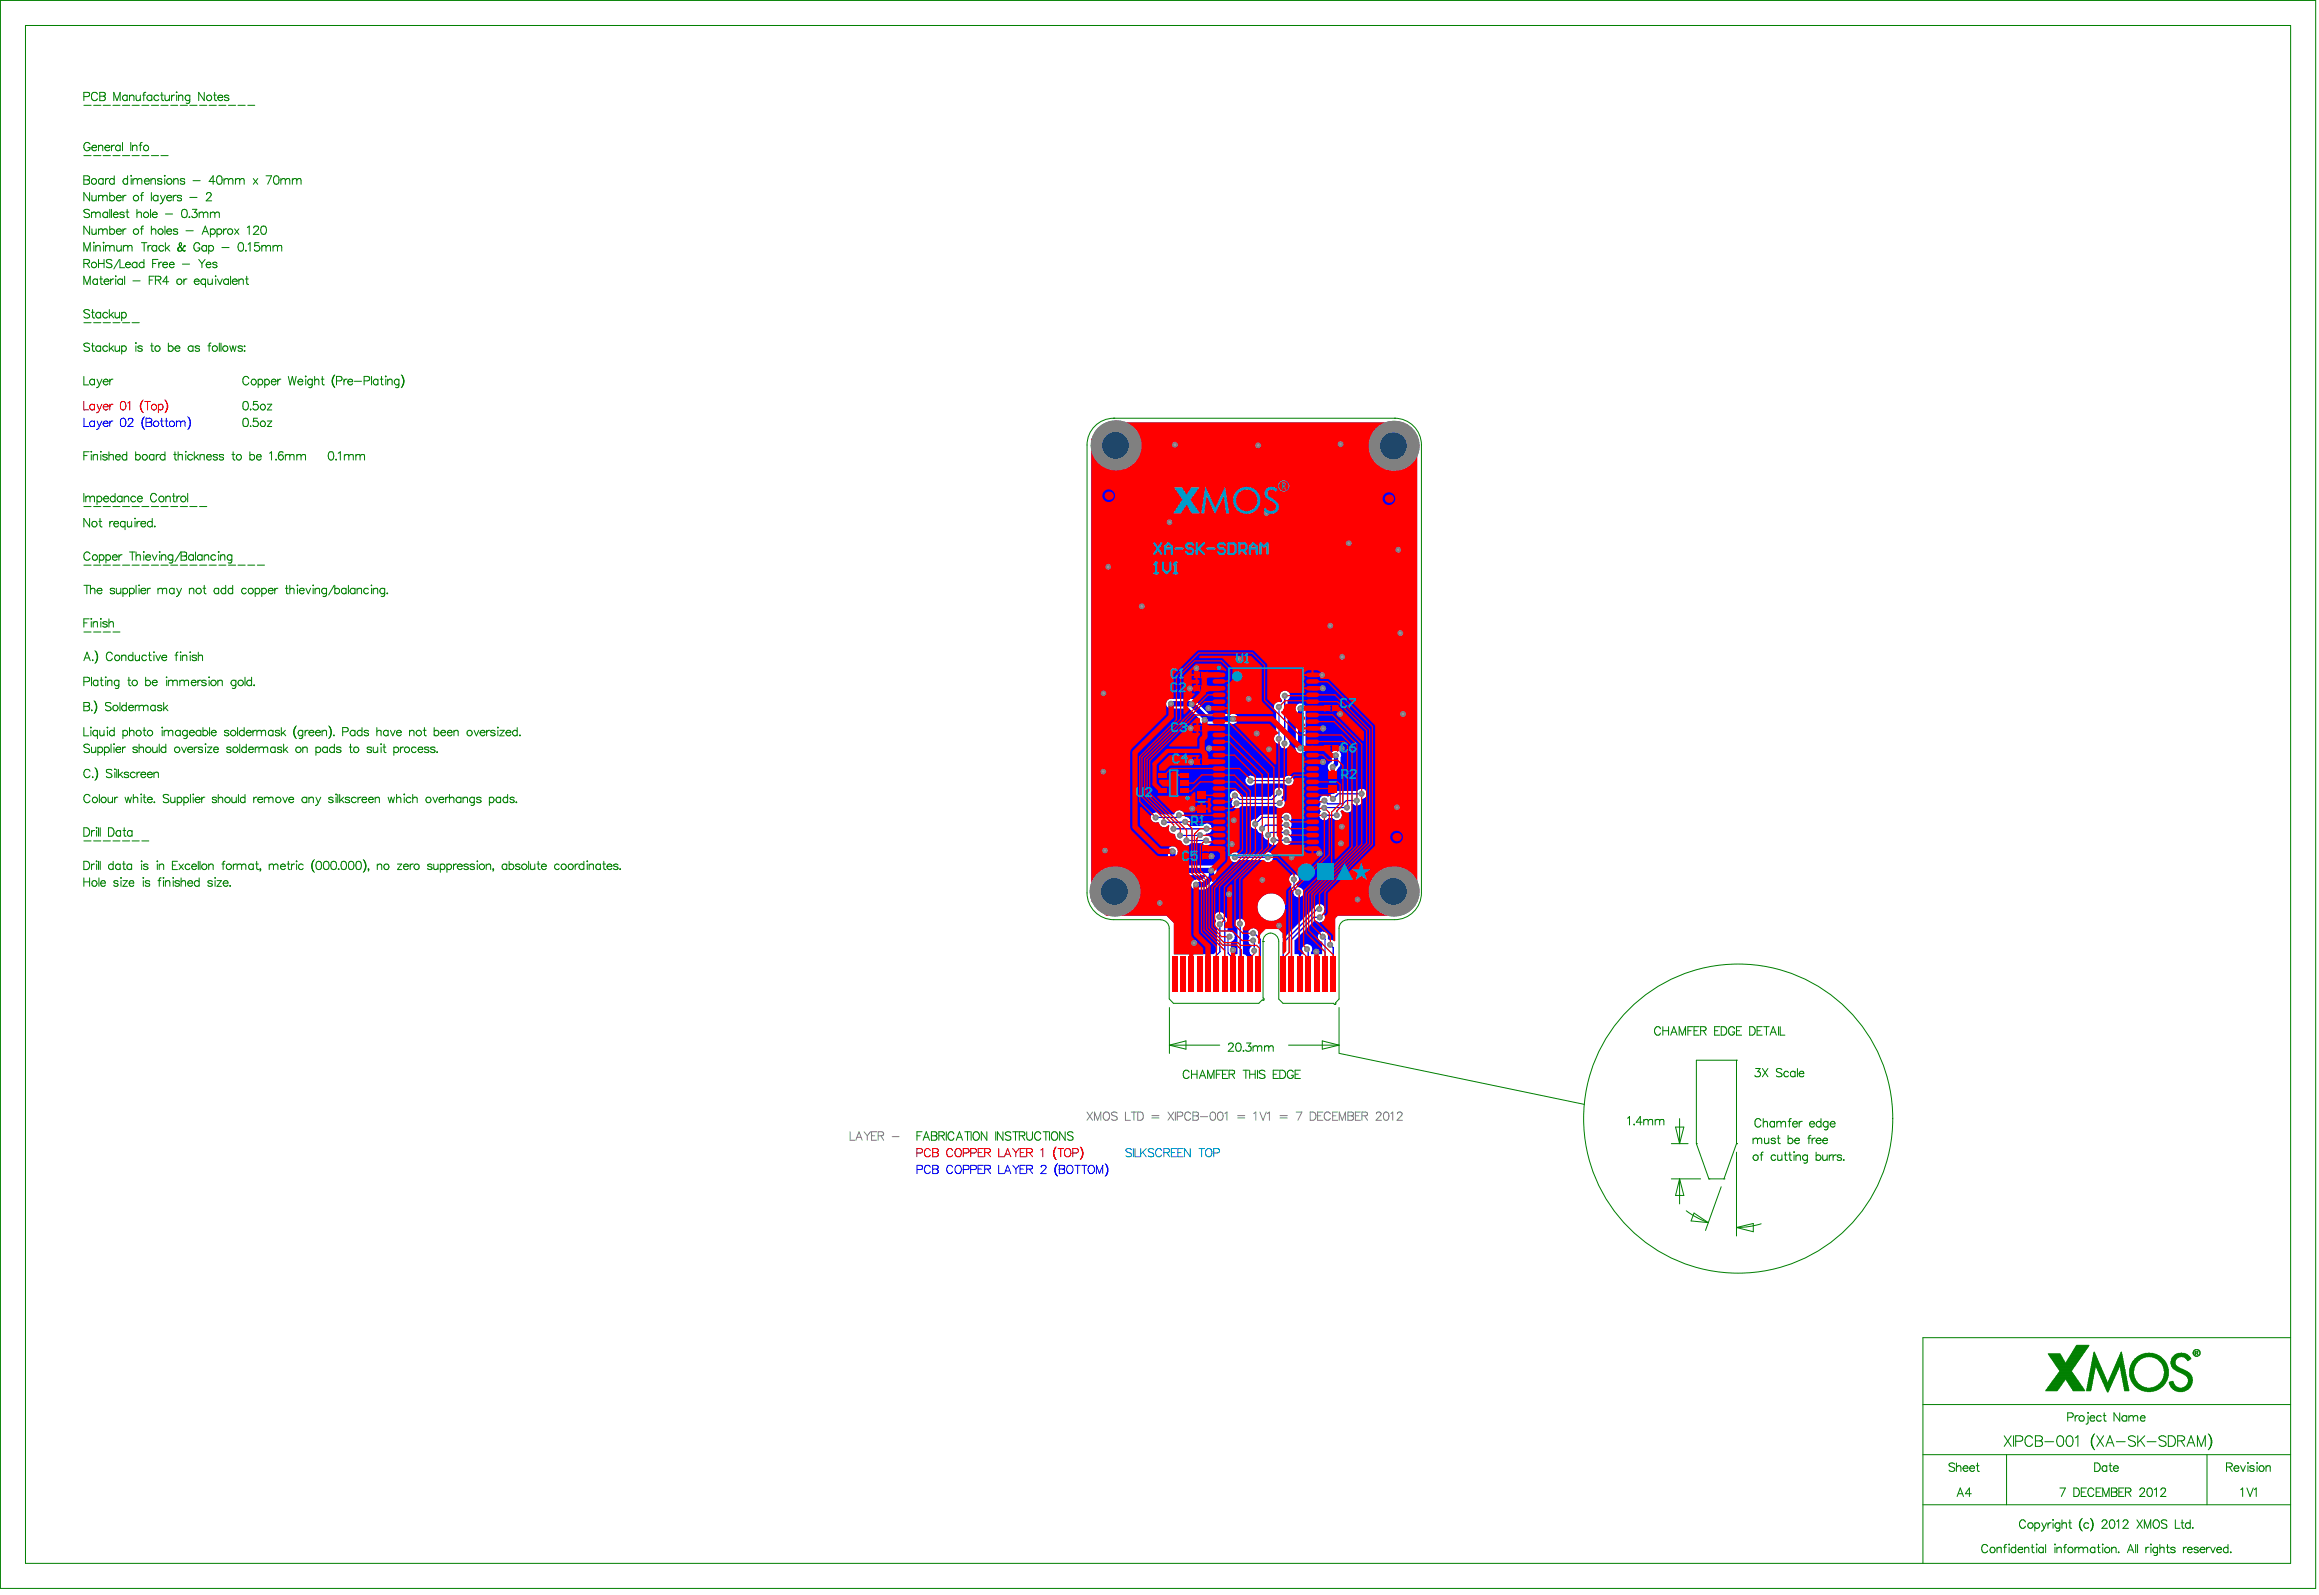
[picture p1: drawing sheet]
<svg xmlns="http://www.w3.org/2000/svg" width="462mm" height="317mm" viewBox="0 0 462 317" stroke-linecap="round" stroke-linejoin="round" font-family="sans-serif">
<g fill="none" stroke="#008000" stroke-width=".2">
<path d="M.1 .1h461v316.1h-461zM5.1 5.1h451v306.1h-451zM16.7 19.2l1-.1 .1-.2v-.4l-1.1-.1v1.6M19.4 18.8a.61 .61 0 0 0-.7-.4 .61 .61 0 0 0-.5 .6 .67 .67 0 0 0 .3 .9 .67 .67 0 0 0 .9-.2M19.9 18.4l1 .1 .1 .3-.4 .3 .4 .4-.2 .4-.9 .1zM19.9 19.1h.7M25.3 19.1a.52 .52 0 0 0-.7 0 .52 .52 0 0 0 0 .7 .52 .52 0 0 0 .7 0M25.3 18.9v1.1M25.8 19.2l.4-.3 .4 .1 .1 1M25.8 18.9v1.1M27.1 18.9l.1 1 .4 .1 .3-.3M27.9 18.9v1.1"/>
<path d="M28.4 18.9h.6M29 18.4h-.3l-.1 .3v1.3M30.2 18.9v1.1M30.2 19.1a.54 .54 0 0 0-.8 0 .54 .54 0 0 0 0 .8 .54 .54 0 0 0 .8-.1M31.6 19.1a.54 .54 0 0 0-.8 0 .54 .54 0 0 0 0 .8 .54 .54 0 0 0 .8-.1M32 18.9h.5M32.2 18.4v1.3l.1 .2 .3 .1M32.8 18.9l.1 1 .4 .1 .4-.3M33.7 18.9v1.1M34.2 18.9v1.1M34.8 18.9a.52 .52 0 0 0-.6 .5M35.1 18.4h.2z"/>
<path d="M35.2 18.9v1.1M35.6 19.2a.55 .55 0 0 1 .8-.2v1M35.6 18.9v1.1M37.8 19.1a.52 .52 0 0 0-.8 0 .52 .52 0 0 0 0 .7 .52 .52 0 0 0 .8 0M37.8 18.9l-.1 1.5-.2 .2-.4-.1M40.7 18.4v1.6l-1.1-1.6v1.6M42.5 18.9h.6M42.7 18.4v1.3l.1 .2 .4 .1M43.4 19.4v.2a.52 .52 0 0 0 .4 .4 .52 .52 0 0 0 .5-.2M43.5 19.1a.48 .48 0 0 1 .5-.2 .48 .48 0 0 1 .3 .5h-.9zM45.6 19.1a.56 .56 0 0 0-.9 0l.1 .2 .7 .3 .1 .2a.5 .5 0 0 1-.9 0M16.7 35h.7l.4 .2v.3l-.4 .3 .4 .3-.1 .5-1 .1z"/>
<path d="M16.7 31h1.4M16.7 21h1.4M16.7 35.8h.7M17.8 38.3v1.7l-1.1-1.7v1.7M17.9 28.7a.69 .69 0 0 0-.9-.3 .69 .69 0 0 0-.3 1 .61 .61 0 0 0 .6 .6 .61 .61 0 0 0 .6-.6h-.4M18.3 29.4a.52 .52 0 0 0 .3 .6 .52 .52 0 0 0 .6-.2M18.3 38.9v1a.61 .61 0 0 0 .9-.2M18.3 29.2a.46 .46 0 0 1 .6-.3 .46 .46 0 0 1 .3 .5h-.9zM18.6 31h1.5M18.6 21h1.5M19.2 38.9v1.1M19.6 28.9v1.1"/>
<path d="M19.6 38.9v1.1M19.6 29.2l.4-.3 .4 .1 .1 1M19.6 39.2l.4-.3 .4 .1 .1 .2M20.5 39.2l.4-.3 .4 .1 .1 1M20.5 39.2v.8M20.5 35.8a.52 .52 0 0 0-.7-.1 .52 .52 0 0 0 0 .8 .52 .52 0 0 0 .7-.1M20.5 35.5v1.2M20.5 31h1.5M20.5 21h1.5M20.9 29.4a.55 .55 0 0 0 .3 .6 .55 .55 0 0 0 .7-.2M21 29.2a.47 .47 0 0 1 .5-.3 .47 .47 0 0 1 .4 .5h-1zM21 35.5v1.2"/>
<path d="M21.6 35.5a.51 .51 0 0 0-.6 .5M21.9 38.3v1.7M21.9 39.1a.54 .54 0 0 1 .8-.1 .54 .54 0 0 1 0 .9 .54 .54 0 0 1-.8-.1M22.2 28.9v1.1M22.5 31h1.4M22.5 21h1.4M22.7 20v-1.6l.6 1.6 .6-1.6v1.6M22.7 35.8a.54 .54 0 0 0-.8-.1 .54 .54 0 0 0 0 .8 .54 .54 0 0 0 .8-.1M22.7 35v1.7M22.8 28.9a.57 .57 0 0 0-.6 .5M23.2 39.3v.2a.53 .53 0 0 0 .4 .5 .53 .53 0 0 0 .5-.2M23.3 39.1a.47 .47 0 0 1 .5-.2 .47 .47 0 0 1 .3 .4h-.9z"/>
<path d="M23.9 29.2a.52 .52 0 0 0-.7-.1 .52 .52 0 0 0 0 .8 .52 .52 0 0 0 .7-.1M23.9 28.9v1.1M24.4 31h1.4M24.4 21h1.4M24.4 28.4v1.6M24.5 38.9v1.1M25.1 38.9a.57 .57 0 0 0-.6 .4M25.4 35v1.7M25.4 35.8a.52 .52 0 0 0-.8-.1 .52 .52 0 0 0 0 .8 .52 .52 0 0 0 .8-.1M26 28.4v1.6M26 35h.2zM26.1 35.5v1.2"/>
<path d="M26.3 31h1.4M26.3 21h1.4M26.4 29.2l.2-.2a.38 .38 0 0 1 .7 .2v.8M26.4 28.9v1.1M26.5 35.5v1.2M26.5 35.9l.4-.4 .4 .1 .1 .3M27.4 35.9v.8M27.4 35.9l.3-.4 .5 .1v1.1M27.7 28.9h.5M27.9 38.9h.6M28.2 31h1.4M28.2 21h1.4"/>
<path d="M28.3 28.4h-.3l-.1 .3v1.3M28.6 38.3l-.3 .1-.1 .3v1.3M28.7 36v.2a.52 .52 0 0 0 .4 .5 .52 .52 0 0 0 .6-.3M28.8 35.8a.47 .47 0 0 1 .6-.3 .47 .47 0 0 1 .3 .5h-1zM30.1 35.9l.3-.4 .5 .1v1.1M30.1 35.5v1.2M30.1 31h1.5M30.1 21h1.5M30.1 38.3v1.7M31.5 39.1a.54 .54 0 0 0-.8-.1 .54 .54 0 0 0 0 .9 .54 .54 0 0 0 .8-.1M31.5 38.9v1.1M32 38.9l.4 1.1"/>
<path d="M32 31h1.5M32 21h1.5M32.2 35.8a.47 .47 0 0 0-.4-.3 .47 .47 0 0 0-.4 .3l.2 .2 .6 .2v.2a.47 .47 0 0 1-.4 .3 .47 .47 0 0 1-.4-.3M32.4 40l-.1 .3-.4 .3M32.7 35h.2zM32.8 35.5v1.2M32.9 38.9l-.5 1.1M33.2 39.3a.54 .54 0 0 0 .3 .7 .54 .54 0 0 0 .7-.2M33.3 39.1a.47 .47 0 0 1 .5-.2 .47 .47 0 0 1 .4 .4h-1zM34 21h1.4M34.5 38.9v1.1M34.6 35.5v1.2"/>
<path d="M34.6 35.9l.4-.4 .4 .1 .1 1.1M35.1 38.9a.57 .57 0 0 0-.6 .4M35.9 21h1.4M36.1 39.1a.47 .47 0 0 0-.4-.2 .47 .47 0 0 0-.4 .2l.8 .6v.2l-.2 .1-.5-.1-.1-.1M36.8 35.8a.5 .5 0 0 0-.9 0l.2 .2 .6 .2 .1 .2a.5 .5 0 0 1-.9 0M37.8 21h1.4M37.8 39.3h1.4M38.4 36h1.5M39.7 21h1.5M41.1 38.7l.2-.3 .5-.1 .3 .5-1 1.2h1.1M41.6 21h1.5M42.8 36.1h-1.2l.8-1.1v1.7"/>
<path d="M43.4 35.1a.54 .54 0 0 1 .8 .2v.4a.7 .7 0 0 1-.6 1 1.08 1.08 0 0 1-.2-1.6zM43.6 21h1.4M44.6 35.9l.4-.4 .4 .1 .1 .3M44.6 35.5v1.2M45.5 21h1.4M45.5 35.9v.8M45.5 35.9l.4-.4 .4 .1 .1 1.1M46.9 35.9l.4-.4 .4 .1v.3M46.9 35.5v1.2M47.4 21h1.4M47.7 35.9l.5-.4 .3 .1 .1 1.1M47.7 35.9v.8"/>
<path d="M49.3 21h1.4M50.4 35.5l.9 1.2M51.3 35.5l-.9 1.2M53 35h1.1l-.8 1.7M54.7 35.1a.54 .54 0 0 1 .8 .2l.1 .4a.7 .7 0 0 1-.6 1 1.04 1.04 0 0 1-.3-1.6zM55.9 35.9l.5-.4 .3 .1 .1 .3M55.9 35.5v1.2M56.8 35.9l.4-.4 .4 .1 .1 1.1M56.8 35.9v.8M58.2 35.9l.4-.4 .4 .1 .1 .3M58.2 35.5v1.2M59.1 35.9l.4-.4 .4 .1 .1 1.1"/>
<path d="M59.1 35.9v.8M16.7 50v-1.7l.6 1.7 .7-1.7v1.7M16.7 52.4h1l.1-.5-.4-.3h-.7v1.7M16.7 56.6v-1.6l.6 1.6 .7-1.6v1.6M17.3 52.4l.5 .9M17.8 41.9a.68 .68 0 0 0-1.1 .2l.2 .2 .8 .3 .1 .5a.84 .84 0 0 1-1.1 0M17.8 45v1.7l-1.1-1.7v1.7M18.2 42.2v1.1M18.2 42.5l.4-.3h.3l.2 .3M18.3 45.6v1l.5 .1 .4-.4M18.6 48.3h.2zM18.7 48.9v1.1"/>
<path d="M19.1 42.5l.2-.2a.38 .38 0 0 1 .7 .2v.8M19.1 49.2l.4-.3h.4l.1 1.1M19.1 42.5v.8M19.1 48.9v1.1M19.2 45.6v1.1M19.4 55.5v1.1M19.4 55.7a.52 .52 0 0 0-.8 0 .52 .52 0 0 0 0 .7 .52 .52 0 0 0 .8 0M19.6 45.6v1.1M19.6 51.6v1.7M19.6 52.4h1.1M19.6 45.9l.4-.3h.3l.2 .3M19.9 55.5h.5"/>
<path d="M20.1 55v1.3l.1 .2 .3 .1M20.5 45.9l.2-.3a.38 .38 0 0 1 .7 .3v.8M20.5 45.9v.8M20.5 48.3h.2zM20.6 48.9v1.1M20.7 51.6v1.7M20.7 56v.2a.52 .52 0 0 0 .4 .4 .52 .52 0 0 0 .6-.2M20.8 55.7l.6-.2 .2 .2 .1 .3h-1zM21 48.9v1.1M21 49.2l.4-.3h.4l.1 .3M21.4 42.5a.54 .54 0 0 0-.8-.1 .54 .54 0 0 0 0 .8 .54 .54 0 0 0 .8-.1M21.4 42.2v1.1"/>
<path d="M21.9 41.7v1.6M21.9 45v1.7M21.9 49.2v.8M21.9 49.2l.4-.3h.4v1.1M21.9 45.8a.54 .54 0 0 1 .8-.1 .54 .54 0 0 1 0 .8 .54 .54 0 0 1-.8-.1M22 55.5v1.1M22.2 41.7v1.6M22.3 51.9a.61 .61 0 0 0-.6-.3 .61 .61 0 0 0-.5 .4l.1 .3 .8 .3 .2 .5a.77 .77 0 0 1-1.1 0M22.6 42.7v.2a.51 .51 0 0 0 .3 .4 .51 .51 0 0 0 .6-.2M22.7 55.5a.57 .57 0 0 0-.7 .5M22.8 42.3l.4-.1 .3 .5h-.9zM23 54.9v.2z"/>
<path d="M23 55.5v1.1M23.2 46v.2a.52 .52 0 0 0 .4 .5 .52 .52 0 0 0 .5-.3M23.3 45.8a.48 .48 0 0 1 .5-.2 .48 .48 0 0 1 .3 .4h-.9zM23.3 48.9v1l.4 .1 .4-.3M23.8 51.6l-1.1 1.9M23.9 51.6v1.7h.9M24.1 48.9v1.1M24.4 55.7a.54 .54 0 0 0-.8 0 .54 .54 0 0 0 0 .8 .54 .54 0 0 0 .8-.1M24.4 55.5v1.1M24.5 45.6v1.1M24.6 49.2l.3-.3h.5l.1 .3M24.6 48.9v1.1"/>
<path d="M24.7 42.5a.47 .47 0 0 0-.4-.3 .47 .47 0 0 0-.4 .3l.7 .4 .1 .2a.51 .51 0 0 1-.8 0M24.8 55v1.6M25 52.7a.55 .55 0 0 0 .3 .5 .55 .55 0 0 0 .7-.1M25.1 52.4a.47 .47 0 0 1 .5-.2 .47 .47 0 0 1 .4 .5h-1zM25.1 42.2h.6M25.1 45.6a.57 .57 0 0 0-.6 .4M25.3 41.7v1.3l.1 .2 .3 .1M25.5 49.2l.3-.3h.4l.1 1.1M25.5 49.2v.8M26.5 55.9h1.4M27.3 52.4a.54 .54 0 0 0-.8 0 .54 .54 0 0 0 0 .8 .54 .54 0 0 0 .8-.1M27.3 41.7v1.6"/>
<path d="M27.3 52.2v1.1M27.3 42.5l.3-.3 .5 .1 .1 1M27.9 45.6h.6M28.2 48.3h1.1M28.6 45l-.3 .1-.1 .2v1.4M28.7 52.4a.54 .54 0 0 0-.8 0 .54 .54 0 0 0 0 .8 .54 .54 0 0 0 .8-.1M28.7 51.6v1.7M28.7 48.3v1.7M29.5 48.9v1.1M29.7 55.7h.7M30 41.7v1.6M30.1 48.9a.51 .51 0 0 0-.6 .5"/>
<path d="M30.1 45v1.7M30.1 45.9l.4-.3h.4l.1 1.1M30.3 42.7a.55 .55 0 0 0 .3 .6 .55 .55 0 0 0 .7-.2M30.4 42.5a.47 .47 0 0 1 .5-.3 .47 .47 0 0 1 .4 .5h-1zM30.4 52.4h.6M30.7 55h-1v1.6M30.9 55.7h1l.1-.3v-.3l-1.1-.1v1.6M31.2 49.1a.54 .54 0 0 0-.8-.1 .54 .54 0 0 0 0 .8 .54 .54 0 0 0 .8-.1M31.2 48.9v1.1M31.5 51.6h-1.1v1.7M31.5 55.7l.5 .9M31.6 52.2v1.1"/>
<path d="M32.3 52.2a.57 .57 0 0 0-.7 .5M32.4 52.7a.52 .52 0 0 0 .3 .6 .52 .52 0 0 0 .7-.2M32.5 52.4a.46 .46 0 0 1 .5-.2 .46 .46 0 0 1 .4 .5h-1zM32.6 49.1a.54 .54 0 0 0-.8-.1 .54 .54 0 0 0 0 .8 .54 .54 0 0 0 .8-.1M32.8 45v1.7M32.9 48.3v1.7M32.9 42.6h1.5M33.2 46v.2a.52 .52 0 0 0 .4 .5 .52 .52 0 0 0 .6-.3M33.2 49.4l.6 .6M33.3 45.8a.48 .48 0 0 1 .5-.2 .48 .48 0 0 1 .4 .4h-1zM33.6 56.1h-1.2l.8-1.1v1.6M33.7 52.7a.52 .52 0 0 0 .3 .6 .52 .52 0 0 0 .7-.2"/>
<path d="M33.7 48.9l-.8 .8M33.8 52.4a.46 .46 0 0 1 .5-.2 .46 .46 0 0 1 .4 .5h-1zM35.4 45.8a.56 .56 0 0 0-.9 0l.1 .1 .7 .3 .1 .2a.5 .5 0 0 1-.9 0M35.5 49.4v.5M35.7 48.7l.1-.3h.3v.5l-.6 .5M35.7 48.7l.1 .2a1.72 1.72 0 0 0 .9 1.1M35.7 49.2l-.2 .2M35.7 48.7l1 1.3M36.3 52.6h1.5M36.4 41.8a.56 .56 0 0 1 .8 .2 .83 .83 0 0 1-.5 1.3l-.3-.1a1.19 1.19 0 0 1 0-1.4zM36.6 55.5v1.1M36.8 48.9v.2l.1-.1-.2-.1-.3 .6a.62 .62 0 0 1-.9 .4"/>
<path d="M36.9 49.8l-.2 .2M37 45.9h1.5M37.2 55.5a.52 .52 0 0 0-.6 .5M37.6 43.2h.2zM38.3 41.7h.9l-.5 .6a.55 .55 0 0 1 .4 .9 .55 .55 0 0 1-.9-.2M38.7 56v.2a.52 .52 0 0 0 .4 .4 .52 .52 0 0 0 .6-.2M38.8 55.7a.48 .48 0 0 1 .5-.2 .48 .48 0 0 1 .4 .5h-1zM39.6 51.6l.6 .8M39.7 42.2v1.1M39.7 42.5l.3-.3h.3l.2 .3M39.8 48.7a.6 .6 0 0 0-.7-.4 .6 .6 0 0 0-.5 .6v.5a.59 .59 0 0 0 .6 .6 .59 .59 0 0 0 .6-.6h-.4M40.2 52.4v.9"/>
<path d="M40.2 46.7l.7-1.7 .6 1.7M40.5 42.5l.3-.2a.38 .38 0 0 1 .6 .2v.8M40.5 42.5v.8M40.5 46.1h.8M40.8 51.6l-.6 .8M40.9 55.7a.52 .52 0 0 0-.7 0 .52 .52 0 0 0 0 .7 .52 .52 0 0 0 .7 0M40.9 55.5v1.7M41.1 52.7v.1a.51 .51 0 0 0 .3 .5 .51 .51 0 0 0 .6-.2M41.1 49.1a.54 .54 0 0 0-.8-.1 .54 .54 0 0 0 0 .8 .54 .54 0 0 0 .8-.1M41.1 48.9v1.1M41.3 52.3l.4-.1 .3 .5h-.9zM41.4 55.5v.8a.38 .38 0 0 0 .6 .2l.3-.2"/>
<path d="M41.6 49.1a.54 .54 0 0 1 .8-.1 .54 .54 0 0 1 0 .8 .54 .54 0 0 1-.8-.1M41.6 48.9v1.6M41.9 45.8a.54 .54 0 0 1 .8-.1 .54 .54 0 0 1 0 .8 .54 .54 0 0 1-.8-.1M41.9 42.5l.3-.2a.38 .38 0 0 1 .6 .2M41.9 42.2v1.1M41.9 45.6v1.6M42.3 55.5v1.1M42.8 42.5l.4-.3 .4 .1 .1 1M42.8 42.5v.8M42.9 55h.1zM43 55.5v1.1M43.2 52.4a.47 .47 0 0 0-.4-.2 .47 .47 0 0 0-.4 .2l.7 .4 .1 .3a.51 .51 0 0 1-.8 0"/>
<path d="M43.2 45.6v1.6M43.2 45.8a.54 .54 0 0 1 .8-.1 .54 .54 0 0 1 0 .8 .54 .54 0 0 1-.8-.1M43.3 55.5l.5 1.1 .5-1.1M44.2 49.3h1.4M44.5 45.6v1.1M45.2 45.6a.57 .57 0 0 0-.7 .4M45.5 55.7a.54 .54 0 0 0-.8 0 .54 .54 0 0 0 0 .8 .54 .54 0 0 0 .8-.1M45.5 55.5v1.1M45.9 55v1.6M46.3 56v.2a.52 .52 0 0 0 .4 .4 .52 .52 0 0 0 .5-.2M46.3 55.7l.6-.2 .2 .2 .1 .3h-.9zM46.7 45.6l.9 1.1"/>
<path d="M47.6 55.8l.2-.2a.38 .38 0 0 1 .7 .2v.8M47.6 55.5v1.1M47.6 45.6l-.9 1.1M47.6 48.4a.54 .54 0 0 1 .9 .2v.4a.7 .7 0 0 1-.6 1 1.08 1.08 0 0 1-.3-1.6zM48.9 49.9h.1zM48.9 55.5h.5M49.1 55v1.3l.1 .2 .3 .1M49.3 45.3l.3-.3v1.7M49.4 48.6l.4-.3v1.7M50.5 45.4a.51 .51 0 0 1 .5-.4 .51 .51 0 0 1 .5 .3l-.1 .3-1 1.1h1.2M51.6 48.3h-.8l-.1 .7a.59 .59 0 0 1 .9 0 .59 .59 0 0 1-.1 .8 .59 .59 0 0 1-.9-.1M52.1 49.2l.4-.3h.4l.1 .3"/>
<path d="M52.1 48.9v1.1M52.2 45.1a.64 .64 0 0 1 .8 .2 .79 .79 0 0 1 0 .9 .79 .79 0 0 1-.8 .4 1.24 1.24 0 0 1 0-1.5zM53 49.2l.4-.3h.4l.1 1.1M53 49.2v.8M54.4 49.2l.4-.3h.4l.1 .3M54.4 48.9v1.1M55.3 49.2l.3-.3h.5v1.1M55.3 49.2v.8M16.7 74.9v1.7h1M16.7 64.2h1.4M17.8 61.9a.64 .64 0 0 0-.6-.3 .64 .64 0 0 0-.5 .4l.2 .3 .8 .3 .1 .5a.74 .74 0 0 1-1.1 0M17.8 68.5a.68 .68 0 0 0-1.1 .2l.2 .2 .8 .3 .1 .5a.74 .74 0 0 1-1.1 0"/>
<path d="M18.2 62.2h.6M18.2 68.8h.6M18.4 61.6v1.4l.1 .2 .4 .1M18.4 68.3v1.3l.1 .3h.4M18.6 64.2h1.5M18.8 75.7a.54 .54 0 0 0-.8-.1 .54 .54 0 0 0 0 .8 .54 .54 0 0 0 .8 0M18.8 75.5v1.1M19.3 75.5l.5 1.1M19.8 76.6l-.3 .5-.3 .1M20 62.2v1.1M20 68.8v1.1M20 62.4a.54 .54 0 0 0-.8-.1 .54 .54 0 0 0 0 .8 .54 .54 0 0 0 .8 0"/>
<path d="M20 69.1a.54 .54 0 0 0-.8-.1 .54 .54 0 0 0 0 .8 .54 .54 0 0 0 .8-.1M20.3 75.5l-.5 1.1M20.5 64.2h1.5M20.5 76v.1a.52 .52 0 0 0 .4 .5 .52 .52 0 0 0 .6-.2M20.6 75.7a.47 .47 0 0 1 .6-.2 .47 .47 0 0 1 .3 .5h-1zM21.4 62.4a.54 .54 0 0 0-.8-.1 .54 .54 0 0 0 0 .8 .54 .54 0 0 0 .8 0M21.4 69.1a.54 .54 0 0 0-.8-.1 .54 .54 0 0 0 0 .8 .54 .54 0 0 0 .8-.1M21.8 61.6v1.7M21.8 68.3v1.6M21.9 75.5v1.1M22.1 62.7l.6 .6M22.1 69.3l.6 .6"/>
<path d="M22.5 64.2h1.4M22.5 75.5a.56 .56 0 0 0-.6 .5M22.6 62.2l-.8 .8M22.6 68.8l-.8 .8M22.9 62.2l.1 1 .4 .1 .4-.3M22.9 68.8v.8a.38 .38 0 0 0 .6 .3l.3-.3M23.8 62.2v1.1M23.8 68.8v1.1M24.2 69.1a.52 .52 0 0 1 .8-.1 .52 .52 0 0 1 0 .8 .52 .52 0 0 1-.8-.1M24.2 62.4a.52 .52 0 0 1 .8 0 .52 .52 0 0 1 0 .7 .52 .52 0 0 1-.8 0M24.2 62.2v1.7M24.2 68.8v1.7"/>
<path d="M24.4 64.2h1.4M26.3 64.2h1.4M27.1 68.8v1.1M27.1 68.2v.2zM28.3 69.1a.56 .56 0 0 0-.9 0l.1 .1 .7 .3 .1 .2a.5 .5 0 0 1-.9 0M30 68.8h.5M30.2 68.3l.1 1.6h.3M33.5 69.1a.54 .54 0 0 1 .8-.1 .54 .54 0 0 1 0 .8 .54 .54 0 0 1-.8-.1M33.5 68.3v1.6M34.8 69.3v.2a.52 .52 0 0 0 .4 .4 .52 .52 0 0 0 .6-.2M34.9 69.1l.6-.3 .2 .2 .1 .3h-1zM38.4 69.1a.54 .54 0 0 0-.8-.1 .54 .54 0 0 0 0 .8 .54 .54 0 0 0 .8-.1"/>
<path d="M38.4 68.8v1.1M39.7 69.1a.56 .56 0 0 0-.8 0v.1l.8 .3v.2a.5 .5 0 0 1-.8 0M41.4 68.8h.5M42 68.3l-.3 .1-.1 1.5M43.7 68.3v1.6M44 68.3v1.6M45.7 68.8l.4 1.1 .3-1.1 .3 1.1 .3-1.1M48.3 69.1a.56 .56 0 0 0-.9 0l.1 .1 .7 .3 .1 .2a.5 .5 0 0 1-.9 0M48.6 80a.53 .53 0 0 1 .8 .3 .79 .79 0 0 1 0 .9 .79 .79 0 0 1-.8 .3l-.2-.6v-.6zM48.6 68.9h.2zM48.6 69.9h.2zM49.5 75.4a.6 .6 0 0 0-.6-.5 .6 .6 0 0 0-.5 .7 .76 .76 0 0 0 .7 1l.4-.4"/>
<path d="M51.3 79.9h-.8l-.1 .7a.58 .58 0 0 1 .9 0 .58 .58 0 0 1-.1 .9 .58 .58 0 0 1-.8-.2M51.4 75.7a.52 .52 0 0 1 .8 0 .52 .52 0 0 1 0 .7 .52 .52 0 0 1-.8 0M51.4 75.5v1.7M52.7 75.7a.52 .52 0 0 1 .8 0 .52 .52 0 0 1 0 .7 .52 .52 0 0 1-.8 0M52.7 75.5v1.7M54 76a.51 .51 0 0 0 .3 .6 .51 .51 0 0 0 .7-.2M54.1 75.7a.47 .47 0 0 1 .5-.2 .47 .47 0 0 1 .4 .5h-1zM55.3 75.5v1.1M55.9 75.5a.56 .56 0 0 0-.6 .5M57.4 74.9l.4 1.7 .4-1.7 .4 1.7 .4-1.7M59.3 76v.1a.52 .52 0 0 0 .4 .5 .52 .52 0 0 0 .6-.2M59.4 75.7a.47 .47 0 0 1 .6-.2 .47 .47 0 0 1 .3 .5h-1z"/>
<path d="M60.8 74.9h.2zM60.9 75.5v1.1M62.2 75.7a.52 .52 0 0 0-.8 0 .52 .52 0 0 0 0 .7 .52 .52 0 0 0 .8 0M62.2 75.5l-.1 1.5-.2 .2-.4-.1M62.7 75.8l.3-.3 .4 .1 .1 1M62.7 74.9v1.7M64 75.5h.5M64.2 74.9v1.4l.1 .2 .3 .1M66.4 75.1l-.2 .9 .3 1M66.5 74.8l-.1 .2M66.5 74.8a1.68 1.68 0 0 0 0 2.2M66.5 77l.2 .2"/>
<path d="M66.7 74.6l-.2 .2M67 75.8l.9-.1 .2-.2-.1-.4-.3-.2h-.7v1.7M68.5 75.5v1.1M69.1 75.5a.51 .51 0 0 0-.6 .5M69.3 76v.1a.52 .52 0 0 0 .3 .5 .52 .52 0 0 0 .6-.2M69.3 75.7a.47 .47 0 0 1 .6-.2 .47 .47 0 0 1 .3 .5h-.9zM70.6 75.9h1.4M72.5 75.8l.9-.1 .2-.2-.1-.4-.3-.2h-.7v1.7M74 74.9v1.7M75.3 75.7a.52 .52 0 0 0-.8 0 .52 .52 0 0 0 0 .7 .52 .52 0 0 0 .8 0M75.3 75.5v1.1M75.7 75.5h.6"/>
<path d="M76 74.9v1.6l.4 .1M76.7 74.9h.2zM76.8 75.5v1.1M77.2 75.8l.4-.3 .4 .1 .1 1M77.2 75.5v1.1M79.4 75.7a.52 .52 0 0 0-.7 0 .52 .52 0 0 0 0 .7 .52 .52 0 0 0 .7 0M79.4 75.5v1.5l-.3 .2-.3-.1M79.9 74.6l.2 .2M80.1 74.8a1.82 1.82 0 0 1 0 2.2M80.1 77l-.2 .2M80.1 74.8l.3 .9-.3 1.3M16.7 98.2v1.7"/>
<path d="M16.7 90.7h.6M17.1 98.8v1.1M17.1 99.1l.4-.3h.3l.1 .3M17.8 89.9h-1.1v1.7M17.9 99.1l.4-.3h.4l.1 1.1M17.9 99.1v.8M18.1 89.9h.2zM18.2 90.5v1.1M18.6 90.5v1.1M18.6 90.8a.61 .61 0 0 1 .8-.3v1.1M19.3 98.8v1.7M19.3 99a.54 .54 0 0 1 .8-.1 .54 .54 0 0 1 0 .8 .54 .54 0 0 1-.8 0"/>
<path d="M20 89.9h.2zM20.1 90.5v1.1M20.6 99.3v.1a.52 .52 0 0 0 .4 .5 .52 .52 0 0 0 .6-.2M20.7 99a.47 .47 0 0 1 .6-.2 .47 .47 0 0 1 .3 .5h-1zM21.4 90.7l-.4-.2h-.5v.2v.2l.8 .2 .1 .2a.5 .5 0 0 1-.9 0M21.7 89.9v1.7M21.7 90.8a.61 .61 0 0 1 .8-.3l.1 1.1M22.9 98.2v1.7M22.9 99a.54 .54 0 0 0-.8-.1 .54 .54 0 0 0 0 .8 .54 .54 0 0 0 .8 0M23 90.9v.2a.49 .49 0 0 0 .4 .5 .49 .49 0 0 0 .5-.3M23.1 90.7l.3-.2h.4l.1 .4h-.9zM24.3 99a.54 .54 0 0 0-.8-.1 .54 .54 0 0 0 0 .8 .54 .54 0 0 0 .8 0"/>
<path d="M24.3 98.8v1.1M24.7 98.8v1.1M24.7 99.1l.5-.3h.3l.1 1.1M25.2 90.7a.52 .52 0 0 0-.7-.1 .52 .52 0 0 0 0 .8 .52 .52 0 0 0 .7-.1M25.2 89.9v1.7M27 90.7a.52 .52 0 0 1 .8-.1 .52 .52 0 0 1 0 .8 .52 .52 0 0 1-.8-.1M27 99a.54 .54 0 0 0-.8-.1 .54 .54 0 0 0 0 .8 .54 .54 0 0 0 .8 0M27 89.9v1.7M27.4 99.3v.1a.52 .52 0 0 0 .3 .5 .52 .52 0 0 0 .6-.2M27.4 99a.47 .47 0 0 1 .6-.2 .47 .47 0 0 1 .3 .5h-.9zM30.7 90.5v1.1M30.7 90.7a.52 .52 0 0 0-.8-.1 .52 .52 0 0 0 0 .8 .52 .52 0 0 0 .8-.1"/>
<path d="M31.1 90.5v1.1M31.2 98.6a.59 .59 0 0 0-.9-.3 .9 .9 0 0 0-.3 1 .9 .9 0 0 0 .8 .6l.4-.4M31.8 90.5a.47 .47 0 0 0-.7 .4M32.8 90.7a.54 .54 0 0 0-.7-.1 .54 .54 0 0 0 0 .8 .54 .54 0 0 0 .7-.1M32.8 89.9v1.7M33 98.8v1.1M33 99.1l.4-.3h.4l.1 1.1M34.3 98.8h.6M34.6 98.2v1.6l.4 .1M34.6 90.5h.5M34.8 89.9v1.3l.1 .3 .3 .1M35.2 98.8v1.1"/>
<path d="M35.5 90.8a.61 .61 0 0 1 .8-.3v1.1M35.5 89.9v1.7M35.9 98.8a.51 .51 0 0 0-.7 .5M36.9 89.9h.2zM37 90.5v1.1M37.4 98.2v1.7M38.3 90.7a.54 .54 0 0 0-.8-.1 .54 .54 0 0 0 0 .8 .54 .54 0 0 0 .8-.1M38.7 89.9v1.7M39 90.9l.6 .7M39.5 90.5l-.8 .7M39.8 90.8a.61 .61 0 0 1 .8-.3l.1 1.1M39.8 90.5v1.1"/>
<path d="M41.1 90.9v.2a.49 .49 0 0 0 .4 .5 .49 .49 0 0 0 .6-.3M41.3 90.5a.47 .47 0 0 1 .5 0 .47 .47 0 0 1 .3 .4h-1zM43.3 90.7l-.3-.2h-.5l-.1 .2 .3 .2 .5 .2 .1 .2a.47 .47 0 0 1-.4 .3 .47 .47 0 0 1-.5-.3M44.5 90.7a.51 .51 0 0 0-.8 0v.2l.7 .2 .1 .2a.47 .47 0 0 1-.4 .3 .47 .47 0 0 1-.4-.3M46.2 90.5h.6M46.4 89.9v1.3l.1 .3 .3 .1M48.6 83.3a.53 .53 0 0 1 .8 .3 .79 .79 0 0 1 0 .9 .79 .79 0 0 1-.8 .4l-.2-.7v-.6zM49.8 89.9v1.7M49.8 90.7a.52 .52 0 0 1 .7-.1 .52 .52 0 0 1 0 .8 .52 .52 0 0 1-.7-.1M49.9 84.8v.1zM49.9 81.4v.2zM51.1 90.9v.2a.49 .49 0 0 0 .4 .5 .49 .49 0 0 0 .5-.3"/>
<path d="M51.3 83.3h-.8l-.1 .7a.58 .58 0 0 1 .9 0 .58 .58 0 0 1-.1 .8 .58 .58 0 0 1-.8-.2M51.3 90.5a.47 .47 0 0 1 .5 0 .47 .47 0 0 1 .2 .4h-.9zM53.2 83.8h.9l-.9 1.1h.9M53.2 80.5h.9l-.9 1.1h.9M53.7 90.2l.4-.3v1.7M55 91.4v.2zM56.4 90.1l-.1-.1a.61 .61 0 0 0-.8 .2l-.1 .8M56.8 90.5v1.1M56.8 90.8a.61 .61 0 0 1 .8-.3l.1 .3M57.7 90.8v.8M57.7 90.8a.58 .58 0 0 1 .8-.3l.1 1.1M59.1 90.5v1.1"/>
<path d="M59.1 90.8a.58 .58 0 0 1 .8-.3l.1 .3M60 90.8v.8M60 90.8a.64 .64 0 0 1 .8-.3v1.1M65.6 90a.58 .58 0 0 1 .8 .2l.1 .4a.75 .75 0 0 1-.7 1 1.08 1.08 0 0 1-.2-1.6zM66.8 91.5h.2zM67.3 90.2l.5-.3v1.7M68.6 90.8a.64 .64 0 0 1 .8-.3l.1 .3M68.6 90.5v1.1M69.5 90.8a.61 .61 0 0 1 .8-.3l.1 1.1M69.5 90.8v.8M70.9 90.5v1.1M70.9 90.8a.61 .61 0 0 1 .8-.3v.3"/>
<path d="M71.7 90.8a.64 .64 0 0 1 .8-.3l.1 1.1M71.7 90.8v.8M221.8 83.3h.1M221.8 83.3a5.3 5.3 0 0 0-5.3 5.3v89.1a5.3 5.3 0 0 0 5.3 5.4h9.4M221.8 83.3h55.9M277.7 83.3h.1M277.7 83.3a5.3 5.3 0 0 1 5.4 5.3M283.1 88.6h.1M283.1 88.6v89.1a5.3 5.3 0 0 1-5.4 5.4h-9.4M16.7 112.5h1.4M16.7 100.8h1.4M16.7 116.5h1.1"/>
<path d="M17.3 116.5v1.7M17.8 103.2v1.7l-1.1-1.7v1.7M17.9 110.3a.69 .69 0 0 0-.9-.4 .69 .69 0 0 0-.3 1 .64 .64 0 0 0 .5 .6 .64 .64 0 0 0 .7-.4M18 117.4a.64 .64 0 0 1 .8-.3l.1 1.1M18 116.5v1.7M18.6 112.5h1.5M18.6 100.8h1.5M19.3 117.6v.1a.52 .52 0 0 0 .4 .5 .52 .52 0 0 0 .6-.3M19.4 117.3l.3-.2h.4l.2 .5h-1zM19.7 103.8h.6M19.8 110.7a.52 .52 0 0 1 .8-.1 .52 .52 0 0 1 0 .8 .52 .52 0 0 1-.8-.1M19.8 110.4v1.7"/>
<path d="M19.9 103.2v1.4l.1 .2 .3 .1M20.5 112.5h1.5M20.5 100.8h1.5M21.1 110.7a.52 .52 0 0 1 .8-.1 .52 .52 0 0 1 0 .8 .52 .52 0 0 1-.8-.1M21.1 110.4v1.7M21.9 103.8v1.1M22.4 110.9a.52 .52 0 0 0 .3 .6 .52 .52 0 0 0 .6-.2M22.4 110.7a.46 .46 0 0 1 .6-.3 .46 .46 0 0 1 .3 .5h-.9zM22.5 112.5h1.4M22.5 100.8h1.4M22.5 103.8a.49 .49 0 0 0-.6 .5M22.7 104.3v.1a.49 .49 0 0 0 .3 .5 .49 .49 0 0 0 .6-.3"/>
<path d="M22.8 117.3l-.3-.2h-.5l-.1 .2 .1 .2 .7 .2 .1 .2a.5 .5 0 0 1-.9 0M22.9 103.8h.5l.2 .5h-.9zM23.2 117.1l.1 1 .3 .1 .5-.3M23.7 110.4v1.1M24.1 117.1v1.1M24.3 110.4a.57 .57 0 0 0-.6 .5M24.4 112.5h1.4M24.4 100.8h1.4M24.5 117.3a.52 .52 0 0 1 .7-.1 .52 .52 0 0 1 0 .8 .52 .52 0 0 1-.7-.1M24.5 117.1v1.7M24.9 104a.52 .52 0 0 0-.8-.1 .52 .52 0 0 0 0 .8 .52 .52 0 0 0 .8-.1M24.9 103.8v1.6"/>
<path d="M25.4 103.8v1l.4 .1 .4-.3M25.8 117.3a.52 .52 0 0 1 .8-.1 .52 .52 0 0 1 0 .8 .52 .52 0 0 1-.8-.1M25.8 109.9h1.1M25.8 117.1v1.7M26.2 103.8v1.1M26.3 112.5h1.4M26.3 100.8h1.4M26.3 109.9v1.6M26.8 103.2h.2zM26.9 103.8v1.1M27.1 110.8l.4-.4 .4 .1v1M27.1 109.9v1.6"/>
<path d="M27.1 116.5v1.7M27.3 103.8v1.1M27.6 116.5h.2zM27.7 117.1v1.1M27.9 103.8a.49 .49 0 0 0-.6 .5M28.1 104.3a.51 .51 0 0 0 .3 .6 .51 .51 0 0 0 .6-.3M28.1 117.6a.51 .51 0 0 0 .3 .6 .51 .51 0 0 0 .6-.3M28.1 104l.2-.2h.4l.2 .1 .1 .4h-.9zM28.1 117.3l.2-.2h.4l.2 .1 .1 .4h-.9zM28.2 112.5h1.4M28.2 100.8h1.4M28.6 109.8v.2z"/>
<path d="M28.6 110.4v1.1M29 110.9a.55 .55 0 0 0 .3 .6 .55 .55 0 0 0 .7-.2M29.1 110.7a.47 .47 0 0 1 .5-.3 .47 .47 0 0 1 .4 .5h-1zM29.3 117.1v1.1M30 117.1a.49 .49 0 0 0-.7 .5M30.1 112.5h1.5M30.1 100.8h1.5M30.3 103.2v1.7M30.3 104a.54 .54 0 0 0-.8-.1 .54 .54 0 0 0 0 .8 .54 .54 0 0 0 .8-.1M30.3 110.4l.5 1.1 .5-1.1M30.7 104.8h.2zM31.5 117.1v1.1"/>
<path d="M31.5 117.4a.61 .61 0 0 1 .8-.3v.3M31.7 109.9h.2zM31.8 110.4v1.1M32 112.5h1.5M32 100.8h1.5M32.1 110.8l.5-.4 .3 .1 .1 1M32.1 110.4v1.1M32.3 117.4a.58 .58 0 0 1 .8-.3l.1 1.1M32.3 117.4v.8M34 112.5h1.4M34 100.8h1.4M34.4 110.4l-.1 1.5-.6 .1"/>
<path d="M34.4 110.7a.54 .54 0 0 0-.8-.1 .54 .54 0 0 0 0 .8 .54 .54 0 0 0 .8-.1M34.7 117.1v1.1M34.7 117.3a.52 .52 0 0 0-.8-.1 .52 .52 0 0 0 0 .8 .52 .52 0 0 0 .8-.1M35.2 117.1l.5 1.1M35.7 118.2l-.6 .6M35.9 112.5h1.4M35.9 100.8h1.4M36 109.9l-1.2 1.9M36.1 109.9h.7l.3 .1v.5l-.3 .2 .3 .1v.6l-1 .1zM36.1 110.7h.7M36.1 117.1l-.4 1.1M37.7 117.4a.64 .64 0 0 1 .8-.3l.1 1.1"/>
<path d="M37.7 117.1v1.1M37.8 112.5h1.4M37.8 100.8h1.4M38.5 110.7a.54 .54 0 0 0-.8-.1 .54 .54 0 0 0 0 .8 .54 .54 0 0 0 .8-.1M38.5 110.4v1.1M38.9 109.9v1.6M39.7 112.5h1.5M39.7 100.8h1.5M40.2 110.7a.52 .52 0 0 0-.7-.1 .52 .52 0 0 0 0 .8 .52 .52 0 0 0 .7-.1M40.2 110.4v1.1M40.4 117.1h.6M40.7 110.8l.4-.4 .4 .1 .1 1"/>
<path d="M40.7 110.4v1.1M40.7 116.5v1.4l.1 .2 .3 .1M41.6 112.5h1.5M43 110.7a.54 .54 0 0 0-.8-.1 .54 .54 0 0 0 0 .8 .54 .54 0 0 0 .8-.1M43.5 109.9h.1zM43.5 110.4v1.1M43.5 117.1v1.1M43.5 117.3a.52 .52 0 0 0-.7-.1 .52 .52 0 0 0 0 .8 .52 .52 0 0 0 .7-.1M43.6 112.5h1.4M43.9 110.8l.4-.4 .4 .1 .1 1M43.9 110.4v1.1M44.9 117.3a.52 .52 0 0 0-.7-.1 .52 .52 0 0 0 0 .8 .52 .52 0 0 0 .7-.1"/>
<path d="M44.9 116.5v1.7M45.5 112.5h1.4M46.2 110.4l-.1 1.5-.7 .1M46.2 110.7a.52 .52 0 0 0-.8-.1 .52 .52 0 0 0 0 .8 .52 .52 0 0 0 .8-.1M46.3 117.3a.52 .52 0 0 0-.7-.1 .52 .52 0 0 0 0 .8 .52 .52 0 0 0 .7-.1M46.3 116.5v1.7M47.4 112.5h1.4M49 117.3a.52 .52 0 0 0-.7-.1 .52 .52 0 0 0 0 .8 .52 .52 0 0 0 .7-.1M49.3 112.5h1.4M50.8 117.3a.52 .52 0 0 1 .8-.1 .52 .52 0 0 1 0 .8 .52 .52 0 0 1-.8-.1M50.8 117.1v1.7M51.2 112.5h1.5"/>
<path d="M52.1 117.1v1.7M52.1 117.3a.52 .52 0 0 1 .8-.1 .52 .52 0 0 1 0 .8 .52 .52 0 0 1-.8-.1M53.4 117.6a.51 .51 0 0 0 .3 .6 .51 .51 0 0 0 .7-.3M53.5 117.3l.2-.2h.4l.2 .1 .1 .4h-1zM54.7 117.1v1.1M55.3 117.1a.49 .49 0 0 0-.6 .5M56.8 117.1h.6M57.1 116.5v1.6l.4 .1M57.7 116.5v1.7M57.7 117.4a.58 .58 0 0 1 .8-.3l.1 1.1M59.1 116.5h.2zM59.2 117.1v1.1"/>
<path d="M59.6 117.6v.1a.49 .49 0 0 0 .4 .5 .49 .49 0 0 0 .5-.3M59.7 117.3l.3-.2h.4l.1 .5h-.9zM60.9 117.1l.5 1.1 .5-1.1M62.3 116.5h.1zM62.4 117.1v1.1M62.7 117.4a.61 .61 0 0 1 .8-.3l.1 1.1M62.7 117.1v1.1M65 117.3a.54 .54 0 0 0-.8-.1 .54 .54 0 0 0 0 .8 .54 .54 0 0 0 .8-.1M65 117.1v1.3a.45 .45 0 0 1-.7 .3M66.5 116.5l-1.1 1.9M66.7 117.3a.52 .52 0 0 1 .7-.1 .52 .52 0 0 1 0 .8 .52 .52 0 0 1-.7-.1M66.7 116.5v1.7"/>
<path d="M68.9 117.3a.52 .52 0 0 0-.8-.1 .52 .52 0 0 0 0 .8 .52 .52 0 0 0 .8-.1M68.9 117.1v1.1M69.4 116.5v1.7M70.7 117.3a.54 .54 0 0 0-.8-.1 .54 .54 0 0 0 0 .8 .54 .54 0 0 0 .8-.1M70.7 117.1v1.1M71.1 117.1v1.1M71.1 117.4a.61 .61 0 0 1 .8-.3l.1 1.1M73.4 117.3a.52 .52 0 0 0-.8-.1 .52 .52 0 0 0 0 .8 .52 .52 0 0 0 .8-.1M73.9 116.5h.1zM74 117.1v1.1M74.3 117.1v1.1M74.3 117.4a.64 .64 0 0 1 .8-.3l.1 1.1"/>
<path d="M76.6 117.3a.54 .54 0 0 0-.8-.1 .54 .54 0 0 0 0 .8 .54 .54 0 0 0 .8-.1M76.6 117.1l-.1 1.5-.2 .2-.4-.1M77 118.1h.2zM16.7 135.7h.7l.4-.3a.46 .46 0 0 0-.4-.6h-.7v1.7M16.7 139.8l1.1 .2v.5l-.4 .1 .4 .3-.1 .5-1 .1zM16.7 125.8h1.4M16.7 124h.6M16.7 131.5l.6-1.7 .7 1.7M17 131h.8M17.8 123.2h-1.1v1.6M18.1 123.2h.2zM18.2 123.7v1.1"/>
<path d="M18.2 134.8v1.7M18.4 131.4h.1zM18.6 123.7v1.1M18.6 124.1l.3-.4 .5 .1v1M18.6 125.8h1.5M18.7 139.5l.2 .2M18.9 139.7l.3 .9-.3 1.3M18.9 129.5l.2 .2M18.9 139.7l.1 .2a1.7 1.7 0 0 1-.1 2M19.1 129.7l.3 .9v.7l-.3 .6M19.1 129.7l.3 .9-.3 1.3M19.1 131.9l-.2 .2"/>
<path d="M19.5 135.6a.52 .52 0 0 0-.8-.1 .52 .52 0 0 0 0 .8 .52 .52 0 0 0 .8-.1M19.5 135.4v1.1M20 135.4h.5M20 123.2h.2zM20.1 123.7v1.1M20.2 134.8v1.4l.1 .2 .3 .1M20.5 125.8h1.5M21 134.8h.1zM21.1 135.4v1.1M21.4 124a.5 .5 0 0 0-.9 0l.8 .4 .1 .2a.56 .56 0 0 1-.9 0M21.4 135.7a.61 .61 0 0 1 .8-.3l.1 1.1M21.4 135.4v1.1"/>
<path d="M21.7 124.1l.4-.4 .4 .1 .1 1M21.7 123.2v1.6M22.4 130.2a.6 .6 0 0 0-.7-.4 .6 .6 0 0 0-.5 .7v.4a.6 .6 0 0 0 .5 .6 .6 .6 0 0 0 .7-.4M22.5 125.8h1.4M23.7 135.6a.52 .52 0 0 0-.8-.1 .52 .52 0 0 0 0 .8 .52 .52 0 0 0 .8-.1M23.7 135.4l-.1 1.5-.2 .2-.4-.1M23.9 139.8v1.7M24.2 130.4v1.1M24.2 130.7a.61 .61 0 0 1 .8-.2l.1 1M25.2 139.8v1.7M25.5 135.4h.5M25.7 134.8v1.4v.2l.4 .1"/>
<path d="M26.5 130.6a.52 .52 0 0 0-.8 0 .52 .52 0 0 0 0 .7 .52 .52 0 0 0 .8 0M26.5 129.8v1.7M26.9 130.4l.1 1 .4 .1 .4-.3M27.8 130.4v1.1M29 135.6a.54 .54 0 0 1 .8-.1 .54 .54 0 0 1 0 .8 .54 .54 0 0 1-.8-.1M29 134.8v1.7M29.2 130.6a.52 .52 0 0 0-.8 0 .52 .52 0 0 0 0 .7 .52 .52 0 0 0 .8 0M29.6 130.4h.5M29.8 129.8v1.4v.2l.4 .1M30.3 135.9v.1a.52 .52 0 0 0 .4 .5 .52 .52 0 0 0 .6-.3M30.4 135.6l.3-.2h.4l.2 .5h-1zM30.6 129.8h.1z"/>
<path d="M30.7 130.4v1.1M31 130.4l.5 1.1 .5-1.1M32.2 130.9v.1a.52 .52 0 0 0 .4 .5 .52 .52 0 0 0 .6-.2M32.3 130.6l.3-.2 .4 .1 .2 .4h-1zM32.6 139.8v1.7M33.1 134.8h.1zM33.2 135.4v1.1M33.5 135.7a.64 .64 0 0 1 .8-.3l.1 .3M33.5 135.4v1.1M34.4 135.7a.61 .61 0 0 1 .8-.3l.1 1.1M34.4 135.7v.8M34.8 130.4h.6"/>
<path d="M35.5 129.8l-.3 .1-.1 .3v1.3M35.8 135.7a.61 .61 0 0 1 .8-.3l.1 .3M35.8 135.4v1.1M35.9 129.8h.1zM36 130.4v1.1M36.3 130.7a.64 .64 0 0 1 .8-.2l.1 1M36.3 130.4v1.1M36.7 135.7a.58 .58 0 0 1 .8-.3v1.1M36.7 135.7v.8M37.8 129.8h.2zM37.9 130.4v1.1M38.1 135.9v.1a.49 .49 0 0 0 .4 .5 .49 .49 0 0 0 .5-.3"/>
<path d="M38.3 135.4h.6l.1 .5h-.9zM39.1 130.6v-.1a.63 .63 0 0 0-.8 .1l.2 .3 .6 .1v.3a.47 .47 0 0 1-.4 .2 .47 .47 0 0 1-.4-.2M39.4 135.4v1.1M39.5 130.7a.58 .58 0 0 1 .7-.2l.1 1M39.5 129.8v1.7M40 135.4a.47 .47 0 0 0-.6 .5M41.1 135.6l-.4-.2h-.5v.2v.2l.8 .2 .1 .2a.5 .5 0 0 1-.9 0M41.6 134.8h.1zM41.6 135.4v1.1M43.4 135.7a.64 .64 0 0 1 .8-.3l.1 1.1M43.4 135.4v1.1M47 135.4l-.1 1.5-.3 .2-.3-.1"/>
<path d="M47 135.6a.54 .54 0 0 0-.8-.1 .54 .54 0 0 0 0 .8 .54 .54 0 0 0 .8-.1M48.8 134.8v1.7M50.1 135.6a.54 .54 0 0 0-.8-.1 .54 .54 0 0 0 0 .8 .54 .54 0 0 0 .8-.1M50.1 134.8v1.7M50.5 136.4h.2zM16.7 144.8v1.7h1M16.7 140.6h.7M17.8 148.4a.64 .64 0 0 0-.6-.3 .64 .64 0 0 0-.5 .4l.1 .2 .9 .4 .1 .5a.74 .74 0 0 1-1.1 0M17.9 153.5a.69 .69 0 0 0-.9-.3 .69 .69 0 0 0-.3 1 .64 .64 0 0 0 .5 .6 .64 .64 0 0 0 .7-.4M17.9 158.5a.69 .69 0 0 0-.9-.3 .69 .69 0 0 0-.3 1 .64 .64 0 0 0 .5 .6 .64 .64 0 0 0 .7-.4M18 144.8h.2zM18.1 145.4v1.1"/>
<path d="M18.2 148.7l.1 1 .4 .1 .4-.3M18.3 141.3v.2zM18.4 154.7h.1zM18.9 152.8l.2 .2M18.9 141.9l-.2 .1M19.1 148.7v1.1M19.1 153l.3 .9v.7l-.3 .6M19.1 155.2l-.2 .1M19.1 153l.3 .9-.3 1.3M19.4 145.4v1.6M19.4 145.6a.52 .52 0 0 0-.8-.1 .52 .52 0 0 0 0 .8 .52 .52 0 0 0 .8-.1M19.5 148.9a.54 .54 0 0 1 .8-.1 .54 .54 0 0 1 0 .8 .54 .54 0 0 1-.8 0"/>
<path d="M19.5 148.7v1.7M19.8 158.1v1.7M19.9 145.4l.1 1 .3 .1 .4-.3M20.7 145.4v1.1M20.8 148.9a.54 .54 0 0 1 .8-.1 .54 .54 0 0 1 0 .8 .54 .54 0 0 1-.8 0M20.8 148.7v1.7M21.3 144.8h.2zM21.4 145.4v1.1M21.5 158.7v.8a.38 .38 0 0 0 .7 .2l.2-.2M22.1 140.1l-.4-.3-.6 .1-.1 .2 .1 .3 .8 .4 .2 .4a.7 .7 0 0 1-1.1 0M22.1 148.1v1.7M22.3 153.4l-.4-.2h-.6l-.1 .2 .1 .4 .9 .4 .1 .3a.69 .69 0 0 1-1.1 0"/>
<path d="M22.4 158.7v1.1M22.6 148.1h.2zM22.7 148.7v1.1M22.7 145.6a.54 .54 0 0 0-.8-.1 .54 .54 0 0 0 0 .8 .54 .54 0 0 0 .8-.1M22.7 144.8v1.7M22.8 153.2h.2zM22.8 158.7v1.1M22.9 153.7v1.1M23.1 149.2v.1a.49 .49 0 0 0 .4 .5 .49 .49 0 0 0 .5-.2M23.2 148.9l.3-.2 .4 .1 .1 .4h-.9zM23.3 153.2v1.6M23.5 158.7a.52 .52 0 0 0-.7 .5"/>
<path d="M23.6 153.2v1.6M23.9 154.2l.6 .6M24.4 153.7l-.8 .8M24.4 148.7v1.1M24.5 145.6a.52 .52 0 0 1 .7-.1 .52 .52 0 0 1 0 .8 .52 .52 0 0 1-.7-.1M24.5 145.4v1.6M24.9 158.7l.3 1.1 .3-1.1 .4 1.1 .3-1.1M25 148.7a.49 .49 0 0 0-.6 .5M25.2 140.6a.52 .52 0 0 0-.8-.1 .52 .52 0 0 0 0 .8 .52 .52 0 0 0 .8-.1M25.6 140.9v.1a.49 .49 0 0 0 .4 .5 .49 .49 0 0 0 .6-.3M25.6 153.9a.56 .56 0 0 0-.9 0l.1 .2 .7 .2 .1 .2a.5 .5 0 0 1-.9 0M25.7 140.6a.45 .45 0 0 1 .5-.2 .45 .45 0 0 1 .4 .5h-1z"/>
<path d="M25.8 144.8v1.7M25.8 145.7l.4-.3 .4 .1 .1 1M26.6 158.1v1.7M26.6 159l.2-.2a.38 .38 0 0 1 .6 .2v.8M26.9 153.9a.54 .54 0 0 0-.8-.1 .54 .54 0 0 0 0 .8 .54 .54 0 0 0 .8-.1M26.9 140.4v1.1M27.3 153.7v1.1M27.4 148.9a.54 .54 0 0 0-.9 0l.1 .2 .7 .2 .1 .3a.49 .49 0 0 1-.5 .2 .49 .49 0 0 1-.4-.2M27.6 140.4a.52 .52 0 0 0-.7 .5M27.7 140.7l.2-.2a.38 .38 0 0 1 .7 .2M27.7 140.4v1.1M27.7 148.1v1.7"/>
<path d="M27.7 149a.64 .64 0 0 1 .8-.2l.1 1M27.9 153.7a.57 .57 0 0 0-.6 .5M28 158.1h.2zM28.1 154.2a.51 .51 0 0 0 .3 .6 .51 .51 0 0 0 .6-.3M28.1 153.9a.47 .47 0 0 1 .6-.2 .47 .47 0 0 1 .3 .5h-.9zM28.1 158.7v1.1M28.5 158.7h.5M28.5 145.4h.5M28.6 140.7l.4-.3 .4 .1 .1 1M28.6 140.7v.8M28.7 144.8v1.4l.1 .2 .3 .1M28.7 158.1v1.4l.1 .2 .3 .1"/>
<path d="M29.3 154.2v.1a.52 .52 0 0 0 .4 .5 .52 .52 0 0 0 .6-.3M29.3 159.2v.1a.52 .52 0 0 0 .4 .5 .52 .52 0 0 0 .6-.3M29.4 153.9a.48 .48 0 0 1 .6-.2 .48 .48 0 0 1 .3 .5h-1zM29.4 158.9a.48 .48 0 0 1 .6-.2 .48 .48 0 0 1 .3 .5h-1zM30.4 148.7l.1 1 .4 .1 .4-.3M30.7 154l.2-.2a.38 .38 0 0 1 .6 .2v.8M30.7 153.7v1.1M30.7 159.7h.1zM30.9 140.6a.52 .52 0 0 0-.8-.1 .52 .52 0 0 0 0 .8 .52 .52 0 0 0 .8-.1M30.9 140.4v1.1M31.3 148.7v1.1M31.7 148.1v1.7"/>
<path d="M32.2 140.6a.51 .51 0 0 0-.8 0l.1 .2 .7 .2v.2a.47 .47 0 0 1-.4 .3 .47 .47 0 0 1-.4-.3M32.2 144.8h.2zM32.3 145.4v1.1M32.7 145.4v1.1M32.7 145.7a.55 .55 0 0 1 .8-.2v.2M32.9 140.9l.5 .6M33 148.1v1.7M33 148.9a.54 .54 0 0 0-.8-.1 .54 .54 0 0 0 0 .8 .54 .54 0 0 0 .8 0M33.4 140.4l-.8 .7M33.5 145.7v.8M33.5 145.7l.3-.2a.38 .38 0 0 1 .6 .2v.8M33.6 158.3a.63 .63 0 0 0-1.1 .2l.1 .3 .8 .3 .2 .4a.69 .69 0 0 1-1.1 0"/>
<path d="M34 158.7l.1 1 .4 .1 .3-.3M34.8 158.7v1.1M35.3 158.7v1.6M35.3 158.9a.52 .52 0 0 1 .8-.1 .52 .52 0 0 1 0 .8 .52 .52 0 0 1-.8-.1M35.9 145.6a.54 .54 0 0 0-.8-.1 .54 .54 0 0 0 0 .8 .54 .54 0 0 0 .8-.1M35.9 145.4v1.1M36.1 148.7l.6 1.1 .4-1.1M36.6 158.9a.52 .52 0 0 1 .8-.1 .52 .52 0 0 1 0 .8 .52 .52 0 0 1-.8-.1M36.6 158.7v1.6M37.3 145.4l-.1 1.5-.2 .1-.4-.1M37.3 145.6a.54 .54 0 0 0-.8-.1 .54 .54 0 0 0 0 .8 .54 .54 0 0 0 .8-.1M37.4 149.2v.1a.52 .52 0 0 0 .4 .5 .52 .52 0 0 0 .5-.2"/>
<path d="M37.5 148.9l.3-.2 .4 .1 .1 .4h-.9zM37.7 145.8v.2a.52 .52 0 0 0 .4 .5 .52 .52 0 0 0 .6-.3M37.8 145.6l.5-.2 .3 .1 .1 .3h-1zM37.9 158.1v1.7M38.5 158.1v.1zM38.5 158.7v1.1M38.7 148.7v1.1M38.9 159.2v.1a.52 .52 0 0 0 .4 .5 .52 .52 0 0 0 .5-.3M38.9 158.9a.48 .48 0 0 1 .6-.2 .48 .48 0 0 1 .3 .5h-.9zM39.3 148.7a.49 .49 0 0 0-.6 .5M40 145.6a.54 .54 0 0 0-.8-.1 .54 .54 0 0 0 0 .8 .54 .54 0 0 0 .8-.1M40 145.4v1.1"/>
<path d="M40.2 158.7v1.1M40.3 148.9l-.3-.2-.4 .1-.1 .1 .2 .3 .5 .1 .1 .3a.47 .47 0 0 1-.4 .2 .47 .47 0 0 1-.4-.2M40.4 145.6a.54 .54 0 0 1 .8-.1 .54 .54 0 0 1 0 .8 .54 .54 0 0 1-.8-.1M40.4 144.8v1.7M40.8 158.7a.57 .57 0 0 0-.6 .5M40.8 148.1h.2zM40.9 148.7v1.1M41.3 148.7h.9l-.9 1.1h.9M41.7 144.8v1.7M42.1 145.8v.2a.52 .52 0 0 0 .4 .5 .52 .52 0 0 0 .5-.3M42.2 145.6l.5-.2 .3 .1v.3h-.9zM42.5 149.2v.1a.49 .49 0 0 0 .4 .5 .49 .49 0 0 0 .6-.2"/>
<path d="M42.7 148.8a.47 .47 0 0 1 .5-.1 .47 .47 0 0 1 .3 .5h-1zM43.1 158.9a.51 .51 0 0 0-.8 0v.2l.7 .2 .1 .2a.47 .47 0 0 1-.4 .3 .47 .47 0 0 1-.4-.3M43.5 159l.2-.2a.38 .38 0 0 1 .6 .2v.8M43.5 158.1v1.7M45.6 145.6a.56 .56 0 0 0-.9 0l.1 .2 .7 .2 .1 .2a.5 .5 0 0 1-.9 0M46 148.9l-.3-.2-.5 .1v.1l.2 .3 .5 .1 .1 .3a.47 .47 0 0 1-.4 .2 .47 .47 0 0 1-.4-.2M46.2 158.7l.1 1 .4 .1 .4-.3M47.1 158.7v1.1M47.3 144.8v1.7M47.5 158.1v1.7M47.7 148.1v1.7M48.6 144.8v1.7"/>
<path d="M48.6 145.6a.54 .54 0 0 0-.8-.1 .54 .54 0 0 0 0 .8 .54 .54 0 0 0 .8-.1M48.8 158.1v1.7M48.8 158.9a.52 .52 0 0 0-.8-.1 .52 .52 0 0 0 0 .8 .52 .52 0 0 0 .8-.1M49 148.9a.52 .52 0 0 0-.7 0 .52 .52 0 0 0 0 .7 .52 .52 0 0 0 .7 0M49 145.8v.2a.52 .52 0 0 0 .5 .5 .52 .52 0 0 0 .5-.3M49 148.1v1.7M49.1 145.6l.6-.2 .2 .1 .1 .3h-1zM49.5 149.2v.1a.49 .49 0 0 0 .4 .5 .49 .49 0 0 0 .5-.2M49.7 148.8h.6l.1 .4h-.9zM50.4 145.4v1.1M50.5 158.7v1.1M50.8 148.7v1.1"/>
<path d="M51 145.4a.57 .57 0 0 0-.6 .4M51.2 145.7l.3-.3 .5 .1v.2M51.2 158.7a.57 .57 0 0 0-.7 .5M51.2 145.4v1.1M51.3 159.2v.1a.52 .52 0 0 0 .4 .5 .52 .52 0 0 0 .6-.3M51.4 158.9a.48 .48 0 0 1 .6-.2 .48 .48 0 0 1 .3 .5h-1zM51.5 148.7a.47 .47 0 0 0-.7 .5M51.6 149a.64 .64 0 0 1 .8-.2l.1 .2M51.6 148.7v1.1M52 145.7l.4-.3 .4 .1 .1 1M52 145.7v.8M52.5 149a.61 .61 0 0 1 .8-.2v1"/>
<path d="M52.5 149v.8M52.6 159l.4-.3 .4 .1 .1 .2M52.6 158.7v1.1M53.5 159l.4-.3 .4 .1 .1 1M53.5 159v.8M54.4 145.6a.52 .52 0 0 0-.8-.1 .52 .52 0 0 0 0 .8 .52 .52 0 0 0 .8-.1M54.4 145.4v1.1M54.8 148.9a.52 .52 0 0 0-.8 0 .52 .52 0 0 0 0 .7 .52 .52 0 0 0 .8 0M54.8 148.7v1.1M55.7 145.6a.51 .51 0 0 0-.9 0l.1 .2 .7 .2 .1 .2a.47 .47 0 0 1-.4 .3 .47 .47 0 0 1-.5-.3M56 144.8v1.7M56.1 148.9v-.1a.63 .63 0 0 0-.8 .1l.2 .3 .6 .1v.3a.47 .47 0 0 1-.4 .2 .47 .47 0 0 1-.4-.2"/>
<path d="M56.3 158.7l.5 1.1 .4-1.1M56.4 145.8l.5 .7M56.5 148.1v1.7M56.8 149.2l.5 .6M56.8 145.4l-.8 .8M57.2 148.7l-.7 .8M57.5 159.2v.1a.52 .52 0 0 0 .4 .5 .52 .52 0 0 0 .6-.3M57.6 158.9a.48 .48 0 0 1 .5-.2 .48 .48 0 0 1 .4 .5h-1zM58.9 144.7l-.2 .2a1.65 1.65 0 0 0 .2 2M58.9 146.9l.1 .1M58.9 144.7l-.3 .9 .3 1.3M59 144.5l-.1 .2"/>
<path d="M60.3 149a.64 .64 0 0 1 .8-.2l.1 1M60.3 145.4l-.1 1.5-.2 .1-.4-.1M60.3 148.7v1.1M60.3 145.6a.52 .52 0 0 0-.8-.1 .52 .52 0 0 0 0 .8 .52 .52 0 0 0 .8-.1M60.8 145.4v1.1M61.1 158.9a.54 .54 0 0 0-.8-.1 .54 .54 0 0 0 0 .8 .54 .54 0 0 0 .8-.1M61.1 158.7v1.1M61.4 145.4a.52 .52 0 0 0-.6 .4M61.5 145.8v.2a.52 .52 0 0 0 .4 .5 .52 .52 0 0 0 .6-.3M61.5 159l.3-.2a.38 .38 0 0 1 .6 .2v.8M61.5 158.7v1.1M61.6 145.6l.5-.2 .3 .1 .1 .3h-1z"/>
<path d="M62.8 145.8v.2a.52 .52 0 0 0 .4 .5 .52 .52 0 0 0 .6-.3M62.9 148.7v1.7M62.9 145.6l.6-.2 .2 .1 .1 .3h-1zM62.9 158.7l.5 1.1M62.9 148.9a.54 .54 0 0 1 .8-.1 .54 .54 0 0 1 0 .8 .54 .54 0 0 1-.8 0M63.4 159.8l-.2 .3-.4 .2M63.9 158.7l-.5 1.1M64.1 145.7l.4-.3 .4 .1 .1 1M64.1 145.4v1.1M65.2 148.9a.54 .54 0 0 0-.8-.1 .54 .54 0 0 0 0 .8 .54 .54 0 0 0 .8 0M65.2 148.7v1.1M65.4 144.5l.2 .2"/>
<path d="M65.6 146.9l-.2 .1M65.6 144.7l.4 .9-.1 .7-.3 .6M65.6 144.7l.3 .9-.3 1.3M66.3 158.9a.56 .56 0 0 0-.9 0l.1 .2 .7 .2 .1 .2a.5 .5 0 0 1-.9 0M66.4 146.4h.1zM66.6 148.9a.54 .54 0 0 0-.8-.1 .54 .54 0 0 0 0 .8 .54 .54 0 0 0 .8 0M66.6 148.1v1.7M66.8 158.1h.2zM66.9 158.7v1.1M67.3 158.1v1.7M67.6 158.1v1.7M67.9 148.9l-.3-.2-.5 .1-.1 .1 .1 .2 .7 .2 .1 .3a.5 .5 0 0 1-.9 0"/>
<path d="M67.9 159.2l.6 .6M68.2 145.7l1-.1 .1-.2v-.4l-1.1-.2v1.7M68.4 158.7l-.8 .8M69.5 148.7h.6M69.6 158.9a.54 .54 0 0 0-.9 0l.1 .2 .7 .2 .1 .2a.49 .49 0 0 1-.4 .3 .49 .49 0 0 1-.5-.3M69.8 148.1v1.6l.4 .1M70.7 145.6a.54 .54 0 0 0-.8-.1 .54 .54 0 0 0 0 .8 .54 .54 0 0 0 .8-.1M70.7 145.4v1.1M70.9 158.9a.54 .54 0 0 0-.8-.1 .54 .54 0 0 0 0 .8 .54 .54 0 0 0 .8-.1M71.3 158.7v1.1M71.9 158.7a.57 .57 0 0 0-.6 .5M72.1 159.2v.1a.49 .49 0 0 0 .4 .5 .49 .49 0 0 0 .5-.3"/>
<path d="M72.1 144.8v1.7M72.1 145.6a.54 .54 0 0 0-.8-.1 .54 .54 0 0 0 0 .8 .54 .54 0 0 0 .8-.1M72.2 158.9a.45 .45 0 0 1 .5-.2 .45 .45 0 0 1 .3 .5h-.9zM73.4 159.2v.1a.49 .49 0 0 0 .4 .5 .49 .49 0 0 0 .5-.3M73.4 145.6a.56 .56 0 0 0-.9 0l.1 .2 .7 .2 .1 .2a.5 .5 0 0 1-.9 0M73.5 158.9a.45 .45 0 0 1 .5-.2 .45 .45 0 0 1 .3 .5h-.9zM74 148.9a.54 .54 0 0 0-.9 0l.1 .2 .7 .2 .1 .3a.49 .49 0 0 1-.5 .2 .49 .49 0 0 1-.4-.2M74.3 148.7l.1 1 .4 .1 .4-.3M74.7 159l.4-.3 .4 .1 .1 1M74.7 158.7v1.1M75 145.7a.55 .55 0 0 1 .8-.2l.1 1M75 144.8v1.7"/>
<path d="M75.2 148.7v1.1M75.8 148.1h.2zM75.9 148.7v1.1M76.3 148.7h.5M76.5 148.1v1.4l.1 .2 .3 .1M77.3 145.6a.52 .52 0 0 0-.8-.1 .52 .52 0 0 0 0 .8 .52 .52 0 0 0 .8-.1M77.3 158.7l.3 1.1 .3-1.1 .4 1.1 .3-1.1M77.3 145.4v1.1M77.7 145.4l.5 1.1 .5-1.1M78.4 148.9a.54 .54 0 0 1 .8-.1 .54 .54 0 0 1 0 .8 .54 .54 0 0 1-.8 0M78.4 148.7v1.7M79 159l.4-.3 .3 .1 .1 1"/>
<path d="M79 145.8a.51 .51 0 0 0 .3 .6 .51 .51 0 0 0 .6-.2M79 158.1v1.7M79 145.6l.6-.2 .3 .4h-.9zM79.7 148.7v1.1M80.4 148.7a.49 .49 0 0 0-.7 .5M80.4 158.1h.2zM80.5 158.7v1.1M81.6 145.7l.2-.2a.38 .38 0 0 1 .6 .2v.8M81.6 145.4v1.1M81.8 158.9a.52 .52 0 0 0-.8-.1 .52 .52 0 0 0 0 .8 .52 .52 0 0 0 .8-.1M82.2 159l.4-.3 .4 .1 .1 1M82.2 158.1v1.7"/>
<path d="M82.9 148.9a.52 .52 0 0 0-.8 0 .52 .52 0 0 0 0 .7 .52 .52 0 0 0 .8 0M83.2 149.2v.1a.49 .49 0 0 0 .4 .5 .49 .49 0 0 0 .6-.2M83.5 148.8h.5l.2 .4h-1zM84.3 145.4h.6M84.5 144.8v1.4l.1 .2 .3 .1M85.4 148.9a.51 .51 0 0 0-.8 0v.2l.7 .2 .1 .3a.47 .47 0 0 1-.4 .2 .47 .47 0 0 1-.4-.2M86.2 158.7l.5 1.1 .4-1.1M86.5 145.6a.52 .52 0 0 1 .7-.1 .52 .52 0 0 1 0 .8 .52 .52 0 0 1-.7-.1M86.5 144.8v1.7M86.6 148.9a.54 .54 0 0 0-.9 0l.1 .2 .7 .2 .1 .3a.49 .49 0 0 1-.4 .2 .49 .49 0 0 1-.5-.2M87 149.7h.1zM87.4 159.2a.51 .51 0 0 0 .3 .5 .51 .51 0 0 0 .7-.2"/>
<path d="M87.5 158.9a.47 .47 0 0 1 .5-.2 .47 .47 0 0 1 .4 .5h-1zM87.8 145.8v.2a.49 .49 0 0 0 .4 .5 .49 .49 0 0 0 .5-.3M87.9 145.6a.45 .45 0 0 1 .5-.2 .45 .45 0 0 1 .3 .4h-.9zM88.7 158.7v1.1M89.1 145.8v.2a.49 .49 0 0 0 .4 .5 .49 .49 0 0 0 .5-.3M89.2 145.6a.45 .45 0 0 1 .5-.2 .45 .45 0 0 1 .3 .4h-.9zM89.4 158.7a.52 .52 0 0 0-.7 .5M89.5 159l.4-.3 .4 .1 .1 1M89.5 158.1v1.7M90.4 145.7l.4-.3 .4 .1v1M90.4 145.4v1.1M91.8 158.9a.54 .54 0 0 0-.8-.1 .54 .54 0 0 0 0 .8 .54 .54 0 0 0 .8-.1"/>
<path d="M91.8 158.7v1.1M92.2 159l.4-.3 .4 .1 .1 1M92.2 158.7v1.1M94.4 145.4l.5 1.1 .4-1.1M94.4 158.7v1.5l-.2 .1h-.4M94.4 158.9a.52 .52 0 0 0-.7-.1 .52 .52 0 0 0 0 .8 .52 .52 0 0 0 .7-.1M95.6 145.8v.2a.52 .52 0 0 0 .4 .5 .52 .52 0 0 0 .6-.3M95.7 145.6l.5-.2 .3 .1 .1 .3h-1zM95.8 158.9a.56 .56 0 0 0-.9 0l.1 .2 .7 .2 .1 .2a.5 .5 0 0 1-.9 0M96.9 145.4v1.1M97.5 158.9a.52 .52 0 0 1 .7-.1 .52 .52 0 0 1 0 .8 .52 .52 0 0 1-.7-.1M97.5 158.7v1.6"/>
<path d="M97.5 145.4a.57 .57 0 0 0-.6 .4M98.6 145.6a.56 .56 0 0 0-.9 0l.1 .2 .7 .2 .1 .2a.5 .5 0 0 1-.9 0M99.1 144.7v.2zM99.1 145.4v1.1M99.5 145.4h.9l-.9 1.1h.9M99.7 158.9a.52 .52 0 0 0-.8-.1 .52 .52 0 0 0 0 .8 .52 .52 0 0 0 .8-.1M99.7 158.7v1.1M100.7 145.8v.2a.52 .52 0 0 0 .5 .5 .52 .52 0 0 0 .5-.3M100.8 145.6a.48 .48 0 0 1 .6-.2 .48 .48 0 0 1 .3 .4h-1zM101.1 158.9a.52 .52 0 0 0-.8-.1 .52 .52 0 0 0 0 .8 .52 .52 0 0 0 .8-.1M101.1 158.1v1.7M102.4 158.9a.51 .51 0 0 0-.8 0l.2 .3 .5 .1 .1 .2a.47 .47 0 0 1-.4 .3 .47 .47 0 0 1-.4-.3"/>
<path d="M102.7 159.7h.2zM103 145.6a.52 .52 0 0 0-.8-.1 .52 .52 0 0 0 0 .8 .52 .52 0 0 0 .8-.1M103 144.8v1.7M103.5 146.4h.1zM16.7 164.8h.6a.91 .91 0 0 1 .6 .8 .91 .91 0 0 1-.6 .9h-.6zM16.7 171.4h.6a.88 .88 0 0 1 .6 .9 .88 .88 0 0 1-.6 .8h-.6zM16.7 174.7v1.7M16.7 175.5h1.1M16.7 167.4h1.4M17.8 174.7v1.7M18.2 165.3v1.2M18.2 172v1.1"/>
<path d="M18.6 167.4h1.5M18.9 165.3a.51 .51 0 0 0-.7 .5M18.9 172a.52 .52 0 0 0-.7 .5M19.2 164.8h.1zM19.2 171.4h.1zM19.2 165.3v1.2M19.2 172v1.1M19.6 164.8v1.7M19.6 171.4v1.7M19.7 174.7v1.7M20 164.8v1.7M20 171.4v1.7"/>
<path d="M20 175.8v.1a.49 .49 0 0 0 .4 .5 .49 .49 0 0 0 .6-.2M20.3 175.4h.5l.2 .4h-1zM20.5 167.4h1.5M21.6 164.8h.6a.91 .91 0 0 1 .5 .8 .91 .91 0 0 1-.5 .9h-.6zM22.5 167.4h1.4M22.5 172.2a.52 .52 0 0 0-.7-.1 .52 .52 0 0 0 0 .8 .52 .52 0 0 0 .7-.1M22.5 171.4v1.7M23.5 175.5a.47 .47 0 0 0-.4-.2 .47 .47 0 0 0-.4 .2l.2 .3 .5 .1 .1 .3a.47 .47 0 0 1-.4 .3 .47 .47 0 0 1-.4-.3M23.9 172v1.1M23.9 172.2a.52 .52 0 0 0-.7-.1 .52 .52 0 0 0 0 .8 .52 .52 0 0 0 .7-.1M24 165.6a.52 .52 0 0 0-.8-.1 .52 .52 0 0 0 0 .8 .52 .52 0 0 0 .8-.1M24 165.3v1.2"/>
<path d="M24 174.7h.2zM24.1 175.3v1.1M24.4 167.4h1.4M24.4 172h.5M24.5 165.3h.5M24.5 175.3h.9l-.9 1.1h.9M24.6 171.4l.1 1.6 .3 .1M24.7 164.8l.1 1.6 .3 .1M25.7 175.8v.1a.49 .49 0 0 0 .4 .5 .49 .49 0 0 0 .5-.2M25.9 175.4h.6l.1 .4h-.9zM26.2 172v1.1M26.2 172.2a.52 .52 0 0 0-.8-.1 .52 .52 0 0 0 0 .8 .52 .52 0 0 0 .8-.1"/>
<path d="M26.3 165.6a.52 .52 0 0 0-.8-.1 .52 .52 0 0 0 0 .8 .52 .52 0 0 0 .8-.1M26.3 165.3v1.2M26.3 167.4h1.4M28.1 171.4h.2zM28.2 172v1.1M28.2 167.4h1.4M28.5 174.7h.1zM28.5 175.3v1.1M29.5 172.2a.56 .56 0 0 0-.9 0l.1 .2 .7 .2 .1 .2a.5 .5 0 0 1-.9 0M29.8 175.5a.5 .5 0 0 0-.9 0l.3 .3 .5 .1 .1 .3a.5 .5 0 0 1-.9 0M31.2 171.4h.2zM31.3 172v1.1"/>
<path d="M31.5 175.3h.5M31.7 172v1.1M31.7 172.3l.4-.3 .4 .1 .1 1M32.1 174.7l-.3 .1-.1 1.6M32.5 174.7h.1zM32.6 175.3v1.1M32.9 175.6l.4-.3 .4 .1 .1 1M32.9 175.3v1.1M34.3 172.2h.7M34.4 174.7h.1zM34.5 175.3v1.1M35.3 171.4h-1v1.7h1"/>
<path d="M35.6 172l.9 1.1M35.7 175.5a.5 .5 0 0 0-.9 0l.3 .3 .5 .1 .1 .3a.5 .5 0 0 1-.9 0M36.1 175.6l.4-.3 .4 .1 .1 1M36.1 174.7v1.7M36.5 172l-.9 1.1M37.4 175.8v.1a.52 .52 0 0 0 .4 .5 .52 .52 0 0 0 .5-.2M37.5 175.5a.47 .47 0 0 1 .5-.2 .47 .47 0 0 1 .3 .5h-.9zM37.8 172.2a.52 .52 0 0 0-.8-.1 .52 .52 0 0 0 0 .8 .52 .52 0 0 0 .8-.1M38.2 172.5v.1a.49 .49 0 0 0 .4 .5 .49 .49 0 0 0 .5-.3M38.3 172.2a.45 .45 0 0 1 .5-.2 .45 .45 0 0 1 .3 .5h-.9zM39.5 171.4v1.7M39.7 175.5a.54 .54 0 0 0-.8 0 .54 .54 0 0 0 0 .8 .54 .54 0 0 0 .8-.1"/>
<path d="M39.7 174.7v1.7M39.8 171.4v1.7M41.6 172.3l.3-.3 .5 .1v1M41.6 172v1.1M42.3 175.5a.5 .5 0 0 0-.9 0l.2 .3 .6 .1 .1 .3a.5 .5 0 0 1-.9 0M42.8 174.7h.1zM42.8 175.3v1.1M43.2 175.3h.9l-.9 1.1h.9M44.2 172h.5M44.4 175.8v.1a.52 .52 0 0 0 .4 .5 .52 .52 0 0 0 .6-.2M44.5 175.5a.47 .47 0 0 1 .6-.2 .47 .47 0 0 1 .3 .5h-1zM44.8 171.4l-.3 .1-.1 1.6"/>
<path d="M45.7 176.4h.2zM46.5 172v1.1M47.1 172a.52 .52 0 0 0-.6 .5M47.2 172v1.1M47.2 172.3l.4-.3 .4 .1 .1 .2M48.1 172.3l.4-.3 .4 .1 .1 1M48.1 172.3v.8M50.4 172.2a.52 .52 0 0 0-.7-.1 .52 .52 0 0 0 0 .8 .52 .52 0 0 0 .7-.1M50.4 172v1.1M50.9 172h.6M51.1 171.4v1.4l.1 .2 .3 .1M51.7 173h.2z"/>
<path d="M51.9 173l-.2 .4M53.6 172.3l.4-.3h.2l.3 .3M53.6 172v1.1M54.5 172.3v.8M54.5 172.3l.2-.2a.38 .38 0 0 1 .6 .2v.8M55.8 172.5v.1a.52 .52 0 0 0 .5 .5 .52 .52 0 0 0 .5-.3M55.9 172.2a.48 .48 0 0 1 .6-.2 .48 .48 0 0 1 .3 .5h-1zM57.2 172h.5M57.4 171.4v1.4l.1 .2 .3 .1M58 172v1.1M58.7 172a.52 .52 0 0 0-.7 .5M59 171.4h.1z"/>
<path d="M59.1 172v1.1M60.4 172.2a.52 .52 0 0 0-.8-.1 .52 .52 0 0 0 0 .8 .52 .52 0 0 0 .8-.1M62.3 171.5l-.2 1 .3 1M62.3 171.6l-.2 .9 .3 1M62.4 173.5l.2 .1M62.6 171.1l-.3 .4M63.2 171.5a.56 .56 0 0 1 .8 .2v1.1a.54 .54 0 0 1-.5 .3 .54 .54 0 0 1-.5-.3 1.3 1.3 0 0 1 .2-1.3zM64.6 171.5a.56 .56 0 0 1 .8 .2 .83 .83 0 0 1-.5 1.4l-.3-.1a1.19 1.19 0 0 1 0-1.5zM66.1 171.5a.56 .56 0 0 1 .8 .2 .83 .83 0 0 1-.5 1.4l-.3-.1a1.19 1.19 0 0 1 0-1.5zM67.3 173h.2zM68.1 171.5a.55 .55 0 0 1 .8 .2 .83 .83 0 0 1-.5 1.4l-.3-.1-.2-.6zM69.6 171.5a.55 .55 0 0 1 .8 .2 .83 .83 0 0 1-.6 1.4l-.2-.1-.2-.6z"/>
<path d="M71.1 171.5a.55 .55 0 0 1 .8 .2 .83 .83 0 0 1-.6 1.4l-.2-.1-.2-.6zM72.3 171.1l.3 .4M72.5 173.5l-.2 .1M72.6 171.5a1.65 1.65 0 0 1-.1 2M72.6 171.6l.2 .9-.3 1M73.4 172.9v.2zM73.4 173l-.1 .4M75.1 172.3l.4-.3 .4 .1 .1 1M75.1 172v1.1M79.1 172h.9l-.9 1.1h.9M80.4 172.5a.51 .51 0 0 0 .3 .6 .51 .51 0 0 0 .6-.3M80.4 172.2a.47 .47 0 0 1 .6-.2 .47 .47 0 0 1 .3 .5h-.9z"/>
<path d="M81.7 172v1.1M82.3 172a.52 .52 0 0 0-.6 .5M86 172.2a.56 .56 0 0 0-.9 0l.1 .2 .8 .2v.2a.5 .5 0 0 1-.9 0M86.4 172l.1 1 .3 .1 .4-.3M87.2 172v1.1M87.7 172.2a.52 .52 0 0 1 .7-.1 .52 .52 0 0 1 0 .8 .52 .52 0 0 1-.7-.1M87.7 172v1.6M89 172.2a.52 .52 0 0 1 .8-.1 .52 .52 0 0 1 0 .8 .52 .52 0 0 1-.8-.1M89 172v1.6M90.3 172v1.1M90.9 172a.52 .52 0 0 0-.6 .5M91.1 172.5v.1a.52 .52 0 0 0 .4 .5 .52 .52 0 0 0 .5-.3"/>
<path d="M91.2 172.2a.48 .48 0 0 1 .5-.2 .48 .48 0 0 1 .3 .5h-.9zM93.3 172.2a.56 .56 0 0 0-.9 0l.1 .2 .7 .2 .1 .2a.5 .5 0 0 1-.9 0M94.5 172.2a.56 .56 0 0 0-.9 0l.1 .2 .7 .2 .1 .2a.5 .5 0 0 1-.9 0M95 171.4v.1zM95 172v1.1M96.8 172.3l.3-.2a.38 .38 0 0 1 .6 .2v.8M96.8 172v1.1M98.1 173h.2zM98.3 173l-.2 .4M100.9 172.2a.52 .52 0 0 0-.7-.1 .52 .52 0 0 0 0 .8 .52 .52 0 0 0 .7-.1M100.9 172v1.1M101.4 172.2a.52 .52 0 0 1 .7-.1 .52 .52 0 0 1 0 .8 .52 .52 0 0 1-.7-.1"/>
<path d="M101.4 171.4v1.7M103.5 172.2a.54 .54 0 0 0-.8 0v.2l.8 .2v.2a.49 .49 0 0 1-.4 .3 .49 .49 0 0 1-.4-.3M105.3 171.4v1.7M105.7 172v1a.55 .55 0 0 0 .8-.2M106.5 172v1.1M106.9 172h.6M107.2 171.4v1.4l.1 .2 .3 .1M107.8 172.5v.1a.52 .52 0 0 0 .4 .5 .52 .52 0 0 0 .6-.3M107.9 172.2a.48 .48 0 0 1 .5-.2 .48 .48 0 0 1 .4 .5h-1zM111.4 172.2a.52 .52 0 0 0-.8-.1 .52 .52 0 0 0 0 .8 .52 .52 0 0 0 .8-.1M114.5 172v1.1M115.2 172a.52 .52 0 0 0-.7 .5"/>
<path d="M116.3 172.2a.54 .54 0 0 0-.8-.1 .54 .54 0 0 0 0 .8 .54 .54 0 0 0 .8-.1M116.3 171.4v1.7M116.9 171.4h.1zM116.9 172v1.1M117.3 172.3a.55 .55 0 0 1 .8-.2l.1 1M117.3 172v1.1M119.6 172.2a.52 .52 0 0 0-.8-.1 .52 .52 0 0 0 0 .8 .52 .52 0 0 0 .8-.1M119.6 172v1.1M120 172h.6M120.2 171.4v1.4l.1 .2 .4 .1M120.9 172.5v.1a.52 .52 0 0 0 .4 .5 .52 .52 0 0 0 .5-.3M121 172.2a.48 .48 0 0 1 .5-.2 .48 .48 0 0 1 .3 .5h-.9z"/>
<path d="M123.1 172.2a.56 .56 0 0 0-.9 0l.1 .2 .7 .2 .1 .2a.5 .5 0 0 1-.9 0M123.4 173h.2zM231.2 183.1a1.65 1.65 0 0 1 1.6 1.7v14.1M232.9 198.9h.1M232.9 198.9l.8 .8M233.7 199.7h.1M233.7 199.7h17M250.7 199.7h.1M251.5 199.1h.1M251.5 187.4h.1M251.5 187.4v11.3l.2 .2-.2 .2M251.5 199.1l-.1-.1-.7 .7"/>
<path d="M251.5 187.4a1.57 1.57 0 0 1 1.6-1.7 1.57 1.57 0 0 1 1.5 1.7v11.5M254.6 198.9h.1M254.6 198.9l.9 .8M255.5 199.7h.1M255.5 199.7h10.1l.2 .2M265.8 199.9h.1M266 199.6v.3h-.2M266.6 198.9h.1M266.6 198.9l-.6 .7M268.3 183.1a1.65 1.65 0 0 0-1.7 1.7v14.1M232.9 200.6v9.1M232.9 208l3.3-.8v1.6z"/>
<path d="M232.9 208h10M236.8 213.4l-.1-.1a.57 .57 0 0 0-1 0l-.1 .4a.67 .67 0 0 0 .3 .9 .67 .67 0 0 0 .9-.3M237.3 213v1.7M237.3 213.8h1.1M238.4 213v1.7M238.8 214.7l.7-1.7 .6 1.7M239.1 214.1h.7M240.5 214.7v-1.7l.6 1.7 .6-1.7v1.7M242.2 213.8h.6M243.3 213h-1.1v1.7M243.4 213.8h.7M244.5 213h-1.1v1.7h1.1"/>
<path d="M244.7 208l.3-.4h.3l.3 .3-.3 .6-.7 .8h1.1M244.7 213.8h1l.1-.6-.3-.2h-.8v1.7M245.3 213.8l.5 .9M246.3 207.7a.55 .55 0 0 1 .8 .2 .83 .83 0 0 1-.6 1.4l-.2-.1-.2-.6zM247.5 213h1.1M247.5 209.2h.2zM248.1 213v1.7M248.2 207.6h.9l-.5 .7a.56 .56 0 0 1 .5 .8 .56 .56 0 0 1-1 0l-.1-.1M248.8 213.8h1.1M248.8 213v1.7M249.5 208.2v1.1M249.5 208.5l.4-.3 .4 .1 .1 .2"/>
<path d="M249.9 213v1.7M250.4 208.5v.8M250.4 213v1.7M250.4 208.5l.4-.3 .4 .1 .1 1M251.8 208.5l.4-.3 .4 .1 .1 .2M251.8 208.2v1.1M251.9 213.3a.65 .65 0 0 0-1.1 .1l.1 .3 .8 .3 .2 .5a.84 .84 0 0 1-1.1 0M252.7 208.5l.4-.3 .4 .1v1M252.7 208.5v.8M253.5 213.8h.7M254.6 213h-1.1v1.7h1.1M254.9 213h.5a.86 .86 0 0 1 .6 .9 .86 .86 0 0 1-.6 .8h-.5z"/>
<path d="M256.6 208h10M257.5 213.4a.61 .61 0 0 0-.7-.4 .61 .61 0 0 0-.5 .7 .67 .67 0 0 0 .3 .9 .67 .67 0 0 0 .9-.3v-.3h-.4M257.9 213.8h.6M259 213h-1.1v1.7h1.1M263.3 207.2l3.3 .8-3.3 .8zM266.6 200.6v9.1M266.7 209.7l48.8 10.1M330.7 204.8a.6 .6 0 0 0-.7-.4 .6 .6 0 0 0-.5 .6v.4a.6 .6 0 0 0 .5 .7 .6 .6 0 0 0 .7-.5M331.1 204.4v1.7M331.1 205.2h1.2M332.3 204.4v1.7M332.7 206.1l.6-1.7 .7 1.7"/>
<path d="M332.9 205.5h.8M334.4 206.1v-1.7l.6 1.7 .6-1.7v1.7M336.1 205.2h.6M337.1 204.4h-1v1.7M337.3 205.2h.7M338.4 204.4h-1.1v1.7h1.1M338.6 205.2l1-.1 .1-.3v-.3l-.4-.1h-.7v1.7M339.2 205.2l.5 .9M341.4 205.2h.7M342.5 204.4h-1.1v1.7h1.1M342.7 204.4h.6a.91 .91 0 0 1 .6 .8 .91 .91 0 0 1-.6 .9h-.6zM345.4 204.8a.6 .6 0 0 0-.7-.4 .6 .6 0 0 0-.5 .6 .76 .76 0 0 0 .8 1.1l.4-.5v-.2h-.4"/>
<path d="M345.8 211h.1M345.8 211v16.7M345.8 211h-8v16.7M345.8 205.2h.6M346.8 204.4h-1v1.7h1M348.4 204.4h.6a.91 .91 0 0 1 .5 .8 .91 .91 0 0 1-.5 .9h-.6zM349.6 212.7h.9l-.5 .6a.53 .53 0 0 1 .6 .6 .53 .53 0 0 1-.7 .4h-.3l-.1-.3M349.9 205.2h.6M350.9 204.4h-1v1.7h1M350.9 212.7l1.1 1.6M351.2 204.4h1.1M351.8 204.4v1.7"/>
<path d="M352 212.7l-1.1 1.6M352.5 206.1l.6-1.7 .6 1.7M352.7 205.5h.8M354.2 204.4v1.7M354.5 204.4v1.7h.9M354.8 212.9a.56 .56 0 0 0-.6-.2 .56 .56 0 0 0-.4 .5l1 .5v.4l-.4 .2h-.5l-.2-.2M356.1 213.5a.52 .52 0 0 0-.7-.1 .52 .52 0 0 0 0 .8 .52 .52 0 0 0 .7-.1M357.5 213.5a.52 .52 0 0 0-.8-.1 .52 .52 0 0 0 0 .8 .52 .52 0 0 0 .8-.1M357.5 213.2v1.1M357.9 212.7v1.6M358.3 213.7v.2a.51 .51 0 0 0 .3 .4 .51 .51 0 0 0 .6-.2M358.5 213.3h.6l.1 .4h-.9z"/>
<path d="M182.6 226.1h.6M183.6 225.3h-1v1.7M183.8 227l.7-1.7 .6 1.7M184 226.4h.8M185.5 225.3l.9 .1 .2 .4-.4 .3 .4 .3a.47 .47 0 0 1-.4 .6h-.7zM185.5 226.1h.7M187 226.1l.9-.1 .2-.2-.1-.3-.3-.2h-.7v1.7M187.5 226.1l.6 .9M188.4 225.3v1.7M190 225.7a.6 .6 0 0 0-.7-.4 .6 .6 0 0 0-.5 .6v.4a.6 .6 0 0 0 .5 .7 .6 .6 0 0 0 .7-.4M190.4 227l.7-1.7 .6 1.7M190.7 226.4h.8"/>
<path d="M192.1 225.3h1.1M192.7 225.3v1.7M193.4 225.3v1.7M193.9 225.5a.63 .63 0 0 1 .7-.2 .63 .63 0 0 1 .4 .6v.4a.63 .63 0 0 1-.6 .7 .63 .63 0 0 1-.6-.7zM196.5 225.3v1.7l-1.1-1.7v1.7M198.3 225.3v1.7M199.7 225.3v1.7l-1.1-1.7v1.7M201.3 225.5a.61 .61 0 0 0-.6-.2 .61 .61 0 0 0-.5 .4l.2 .2 .8 .4 .1 .4a.69 .69 0 0 1-1.1 0M201.7 225.3h1.1M202.2 225.3v1.7M203 226.1l.9-.1 .1-.5-.3-.2h-.7v1.7M203.5 226.1l.6 .9"/>
<path d="M204.5 225.3v1.2a.57 .57 0 0 0 .5 .5 .57 .57 0 0 0 .6-.5v-1.2M207.2 225.7a.63 .63 0 0 0-.7-.4 .63 .63 0 0 0-.5 .6v.4a.63 .63 0 0 0 .5 .7 .63 .63 0 0 0 .7-.4M207.7 225.3h1.1M208.3 225.3v1.7M209 225.3v1.7M209.5 225.5a.63 .63 0 0 1 .7-.2 .63 .63 0 0 1 .4 .6v.4a.63 .63 0 0 1-.6 .7 .63 .63 0 0 1-.6-.7zM212.1 225.3v1.7l-1.1-1.7v1.7M213.7 225.5a.6 .6 0 0 0-.6-.2 .6 .6 0 0 0-.5 .4l.1 .2 .8 .4 .2 .4a.69 .69 0 0 1-1.1 0M324.1 222.6l.4-.4v1.7M325.3 223.9h.2zM327 223.4h-1.2l.8-1.2v1.7M327.3 222.8v1.1"/>
<path d="M327.3 223.1a.64 .64 0 0 1 .8-.2l.1 .2M328.2 223.1a.61 .61 0 0 1 .8-.2l.1 1M328.2 223.1v.8M329.6 223.1a.61 .61 0 0 1 .8-.2l.1 .2M329.6 222.8v1.1M330.5 223.1a.58 .58 0 0 1 .7-.2l.1 1M330.5 223.1v.8M332.8 234.7h5.8M332.8 227.7h3.4M333.7 224.4h1.6l-.8 3.3zM334.5 222.7v5M334.5 234.7v5"/>
<path d="M334.5 234.7l.8 3.3h-1.6zM337.8 227.7h.1M337.8 227.7l2.5 7M340.3 234.7h.1M340.3 234.7h3M342.7 236.2l-3.1 8.7M343.3 234.7h.1M345.8 227.7h.1M345.8 229.3v16.7M345.8 227.7l-2.5 7M349.1 226.6v1.1M349.1 226.9l.4-.3h.4l.1 .3"/>
<path d="M350 226.9l.4-.3h.3l.1 1.1M350 226.9v.8M350.5 229.9h.5M350.7 223.1a.6 .6 0 0 0-.7-.4 .6 .6 0 0 0-.5 .6 .76 .76 0 0 0 .7 1.1l.5-.5M351.1 229.3l-.3 .1-.1 .2v1.4M351.1 222.7v1.7M351.1 223.6l.4-.4 .4 .1 .1 1.1M351.4 226.6l.1 1 .3 .1 .4-.3M352.2 226.6v1.1M353.4 223.5a.52 .52 0 0 0-.8-.1 .52 .52 0 0 0 0 .8 .52 .52 0 0 0 .8-.1M353.4 223.2v1.2M353.5 226.8a.47 .47 0 0 0-.4-.3 .47 .47 0 0 0-.4 .3l.7 .4 .1 .2a.51 .51 0 0 1-.8 0"/>
<path d="M353.6 230.1a.52 .52 0 0 0-.8-.1 .52 .52 0 0 0 0 .8 .52 .52 0 0 0 .8-.1M353.8 223.6l.4-.4 .4 .1 .1 .3M353.8 223.2v1.2M353.9 226.6h.6M354 229.9v1a.55 .55 0 0 0 .8-.2M354.1 226v1.4l.1 .2 .3 .1M354.7 223.6l.4-.4 .4 .1 .1 1.1M354.7 223.6v.8M354.8 229.9v1.1M355.3 229.9h.6M355.5 229.3v1.4l.1 .2 .3 .1M356.1 226.8a.54 .54 0 0 1 .8-.1 .54 .54 0 0 1 0 .8 .54 .54 0 0 1-.8-.1"/>
<path d="M356.1 226v1.7M356.1 223.2h.5M356.1 229.9h.6M356.4 229.3v1.4l.1 .2 .3 .1M356.7 222.7l-.3 .1-.1 .2v1.4M357 223.7v.2a.49 .49 0 0 0 .3 .5 .49 .49 0 0 0 .6-.3M357 223.5a.44 .44 0 0 1 .6-.3 .44 .44 0 0 1 .3 .5h-.9zM357.2 229.3v.1zM357.2 229.9v1.1M357.4 227v.2a.51 .51 0 0 0 .3 .5 .51 .51 0 0 0 .6-.3M357.5 226.8a.44 .44 0 0 1 .5-.3 .44 .44 0 0 1 .3 .5h-.9zM357.6 230.2l.3-.2a.38 .38 0 0 1 .6 .2v.8"/>
<path d="M357.6 229.9v1.1M358.3 223.2v1.2M358.9 223.2a.51 .51 0 0 0-.6 .5M359.9 230.1a.54 .54 0 0 0-.8-.1 .54 .54 0 0 0 0 .8 .54 .54 0 0 0 .8-.1M359.9 229.9v1.3a.45 .45 0 0 1-.7 .3M360 226.6h.5M360.3 223.7v.2a.52 .52 0 0 0 .4 .5 .52 .52 0 0 0 .6-.3M360.4 223.5a.47 .47 0 0 1 .6-.3 .47 .47 0 0 1 .3 .5h-1zM360.6 226l-.3 .1-.1 .2v1.4M360.8 226.6v1.1M361.5 226.6a.57 .57 0 0 0-.7 .4M361.6 227v.2a.53 .53 0 0 0 .4 .5 .53 .53 0 0 0 .6-.3"/>
<path d="M361.6 230.1a.54 .54 0 0 1 .8-.1 .54 .54 0 0 1 0 .8 .54 .54 0 0 1-.8-.1M361.6 229.3v1.7M361.7 226.8a.47 .47 0 0 1 .6-.2 .47 .47 0 0 1 .3 .4h-1zM362.6 223.5a.54 .54 0 0 0-.8-.1 .54 .54 0 0 0 0 .8 .54 .54 0 0 0 .8-.1M362.6 222.7v1.7M363 227v.2a.51 .51 0 0 0 .3 .5 .51 .51 0 0 0 .6-.3M363 229.9v.8a.38 .38 0 0 0 .6 .2l.2-.2M363 226.8a.44 .44 0 0 1 .6-.3 .44 .44 0 0 1 .3 .5h-.9zM363.8 229.9v1.1M364 223.5a.54 .54 0 0 0-.8-.1 .54 .54 0 0 0 0 .8 .54 .54 0 0 0 .8-.1M364 223.2l-.1 1.5-.2 .2-.4-.1M364.3 229.9v1.1"/>
<path d="M364.4 223.7v.2a.52 .52 0 0 0 .4 .5 .52 .52 0 0 0 .6-.3M364.5 223.5a.47 .47 0 0 1 .6-.3 .47 .47 0 0 1 .3 .5h-1zM364.9 229.9a.57 .57 0 0 0-.6 .5M365 229.9v1.1M365.7 229.9a.57 .57 0 0 0-.7 .5M366.7 230.1a.56 .56 0 0 0-.9 0l.1 .2 .7 .2 .1 .2a.5 .5 0 0 1-.9 0M367.1 230.9h.1zM335.8 241l1.8 1.2 2.6 1.2M337.3 241.5l2.9 1.9-3.5-.4zM345.8 244.3l3.3-.8v1.7zM350.7 243.6l-2.8 .6-2.1 .1M382.9 279.6h73.2"/>
<path d="M407.3 276.8h2.3M407.4 276.8h2.3M407.4 276.7h2.4M407.5 276.6h2.3M407.6 276.5h2.3M407.7 276.4h2.3M407.7 276.3h2.4M407.8 276.3h2.3M407.9 269.5h2.3M407.9 276.2h2.2M407.9 276.1h2.3M407.9 269.7h2.4"/>
<path d="M407.9 269.6h2.3M407.9 276h2.3M408 269.7h2.4M408 275.9h2.3M408.1 269.9h2.4M408.1 269.8h2.3M408.1 275.7h2.4M408.1 275.8h2.3M408.2 270h2.3M408.2 275.7h2.3M408.3 270.2h2.3M408.3 270.1h2.3"/>
<path d="M408.3 275.6h2.3M408.4 270.3h2.2M408.4 275.5h2.2M408.4 275.4h2.2M408.4 270.4h2.3M408.4 270.3h2.3M408.4 275.3h2.3M408.5 270.5h2.3M408.5 275.2h2.3M408.6 270.6h2.2M408.6 275.1h2.3M408.7 270.8h2.3"/>
<path d="M408.7 270.7h2.2M408.7 275h2.3M408.8 270.8h2.2M408.8 274.9h2.3M408.8 274.8h2.3M408.9 271h2.2M408.9 270.9h2.2M408.9 274.7h2.3M409 271.1h2.2M409 274.6h2.2M409 271.3h2.2M409 271.2h2.2"/>
<path d="M409 274.5h4.5M409.1 274.4h4.3M409.1 271.4h4.4M409.2 274.3h4.2M409.2 271.5h4.2M409.2 271.4h4.3M409.3 274.2h4.1M409.3 274.1h4M409.3 271.6h4.1M409.4 274.1h3.9M409.4 271.8h3.9M409.4 271.7h4"/>
<path d="M409.5 274h3.7M409.5 273.9h3.6M409.5 271.9h3.7M409.5 273.8h3.6M409.5 272h3.6M409.6 273.7h3.4M409.6 272.1h3.4M409.7 273.6h3.2M409.7 273.5h3.2M409.7 272.2h3.2M409.8 273.5h3M409.8 272.4h3"/>
<path d="M409.8 272.3h3.1M409.9 273.4h2.9M409.9 272.5h2.9M410 273.3h2.7M410 273.2h2.7M410 272.6h2.7M410 272.5h2.8M410.1 273.1h2.5M410.1 272.7h2.5M410.1 273h2.4M410.1 272.9h2.4M410.1 272.8h2.5"/>
<path d="M411.4 271.3h2.2M411.4 274.6h2.2M411.5 271.2h2.2M411.5 271.1h2.2M411.5 274.7h2.2M411.6 271h2.2M411.6 270.9h2.3M411.6 274.9h2.3M411.6 274.8h2.2M411.7 270.8h2.2M411.7 275h2.2M411.7 270.7h2.3"/>
<path d="M411.7 275.2h2.3M411.7 275.1h2.2M411.8 270.6h2.3M411.8 270.5h2.3M411.8 275.2h2.2M411.9 270.4h2.3M411.9 275.4h2.3M411.9 275.3h2.2M412 270.3h2.3M412 275.6h2.3M412 275.5h2.2M412.1 270.2h2.3"/>
<path d="M412.1 275.7h2.3M412.2 270.1h2.3M412.2 270h2.3M412.2 275.7h2.2M412.2 275.8h2.3M412.3 269.9h2.2M412.3 269.8h2.3M412.3 275.9h2.2M412.3 269.7h2.4M412.3 276.1h2.3M412.3 276h2.3M412.4 269.7h2.3"/>
<path d="M412.4 269.6h2.4M412.4 276.2h2.3M412.5 269.5h2.4M412.5 269.4h2.4M412.5 276.3h2.3M412.6 269.3h2.4M412.6 276.4h2.3M412.7 276.6h2.3M412.7 276.5h2.3M412.7 269.2h2.3M412.7 269.2h2.4M412.8 276.8h2.3"/>
<path d="M412.8 276.7h2.2M412.8 269h2.4M412.8 269.1h2.3M412.8 268.9h2.5M412.9 268.8h2.4M412.9 268.7h2.5M413 268.6h2.5M413.1 268.5h2.5M413.2 268.4h2.4M413.2 268.3h2.4M413.3 268.2h2.4M413.3 268.1h2.5"/>
<path d="M413.4 268.1h2.5M413.4 268h2.5M413.4 267.9h2.6M413.5 267.8h2.5M415.5 276.8h.8M415.6 276.8h.7M415.6 276.7h.8M415.6 276.6h.8M415.6 276.5h.8M415.6 276.4h.8M415.6 276.3h.8M415.6 276.3h.9"/>
<path d="M415.6 276.2h.9M415.6 276.1h.9M415.6 276h.9M415.7 275.9h.8M415.7 275.7h.9M415.7 275.6h.9M415.7 275.8h.9M415.8 275.2h.8M415.8 275.1h.8M415.8 275.5h.8M415.8 275.4h.8M415.8 275.3h.8"/>
<path d="M415.9 275h.7M415.9 274.9h.8M415.9 274.8h.8M415.9 274.7h.8M415.9 274.6h.8M416 274.4h.8M416 274.3h.8M416 274.2h.8M416 274.6h.7M416 274.5h.8M416.1 274.1h.7M416.1 274.1h.8"/>
<path d="M416.1 274h.8M416.1 273.9h.8M416.1 273.8h.8M416.1 273.7h.8M416.1 273.6h.8M416.1 273.5h.9M416.1 273.4h.9M416.1 273.3h.9M416.2 273h.9M416.2 272.9h.9M416.2 273.2h.8M416.2 273.1h.9"/>
<path d="M416.3 272.8h.8M416.3 272.7h.9M416.3 272.6h.9M416.3 272.5h.9M416.4 272.4h.8M416.4 272.3h.8M416.4 272.2h.8M416.4 272.1h.8M416.4 272h.8M416.5 271.9h.7M416.5 271.9h1.7M416.5 271.8h1.7"/>
<path d="M416.5 271.7h1.7M416.5 271.6h1.6M416.6 271.5h1.5M416.6 271.4h1.4M416.6 271.3h1.3M416.6 271.2h1.3M416.6 271.1h1.3M416.6 271h1.2M416.6 270.9h1.2M416.6 270.8h1.1M416.6 270.7h1.1M416.7 270.6h1"/>
<path d="M416.7 270.5h1M416.7 270.4h.9M416.7 270.3h.9M416.7 270.3h.8M416.8 270.2h.7M416.8 270.1h.6M416.8 270h.6M416.8 269.9h.6M416.8 269.8h.5M416.9 269.7h.4M416.9 269.7h.3M416.9 269.6h.3"/>
<path d="M416.9 269.5h.3M416.9 269.4h.3M416.9 269.3h.3M417 269.2h.1M417.3 271.9h1M417.4 272.1h.9M417.4 272h.9M417.5 272.3h.9M417.5 272.2h.8M417.6 272.4h.8M417.6 272.5h.9M417.7 272.7h.9"/>
<path d="M417.7 272.6h.8M417.7 272.5h.8M417.7 272.9h1M417.7 272.8h.9M417.8 273h1M417.8 273h.9M417.9 273.2h.9M417.9 273.1h.9M418 273.5h.9M418 273.4h.8M418 273.3h.8M418.1 273.6h.9"/>
<path d="M418.1 273.5h.8M418.2 273.8h.8M418.2 273.7h.8M418.3 274h.8M418.3 273.9h.8M418.3 274.2h1M418.3 274.1h.9M418.4 274.4h.9M418.4 274.3h.9M418.5 274.6h.9M418.5 274.5h.9M418.6 274.7h.8"/>
<path d="M418.6 274.6h.8M418.7 275h.8M418.7 274.9h.8M418.7 274.8h.8M418.8 275.2h.8M418.8 275.1h.8M418.8 275.2h.9M418.8 275.3h1.7M418.9 275.5h1.6M418.9 275.4h1.6M419 275.7h1.4M419 275.6h1.5"/>
<path d="M419.1 275.9h1.2M419.1 275.8h1.3M419.2 276.1h1M419.2 276h1.1M419.3 276.3h.8M419.3 276.2h.9M419.4 276.5h.6M419.4 276.4h.6M419.4 276.3h.7M419.4 276.7h.5M419.4 276.6h.6M419.5 276.8h.4"/>
<path d="M419.6 277h.2M419.6 276.9h.3M419.7 277.1h.1M419.8 275.2h.8M419.9 275.1h.8M419.9 275h.8M419.9 274.9h.8M419.9 274.8h.9M419.9 274.7h.9M420 274.6h.9M420.1 274.4h.9M420.1 274.3h.9"/>
<path d="M420.1 274.5h.9M420.2 274.2h.8M420.2 274.1h.9M420.3 274.1h.8M420.3 274h.8M420.4 273.9h.8M420.4 273.8h.8M420.4 273.7h.9M420.5 273.6h.8M420.5 273.5h.9M420.5 273.4h1M420.6 273.3h.9"/>
<path d="M420.6 273.2h.9M420.6 273.1h1M420.7 273h.9M420.8 272.9h.8M420.8 272.8h.9M420.9 272.7h.8M420.9 272.6h.9M421 272.5h.8M421 272.4h.9M421 272.3h.9M421 272.2h1M421.1 272.1h.9"/>
<path d="M421.1 272h1M421.2 271.9h.9M421.2 271.9h1.8M421.2 271.8h1.8M421.3 271.7h1.6M421.3 271.6h1.6M421.4 271.5h1.5M421.4 271.4h1.5M421.5 271.4h1.4M421.5 271.3h1.3M421.5 271.2h1.3M421.6 271.1h1.2"/>
<path d="M421.6 271h1.2M421.6 270.9h1.2M421.6 270.8h1.1M421.7 270.8h1M421.7 270.7h1M421.7 270.6h1M421.8 270.5h.9M421.8 270.4h.9M421.9 270.3h.8M422 270.2h.7M422 270.1h.7M422.1 270h.6"/>
<path d="M422.1 269.9h.5M422.1 269.8h.5M422.1 272h.9M422.1 271.9h.9M422.1 269.7h.5M422.2 272.4h.9M422.2 272.3h.9M422.2 272.2h.9M422.2 272.1h.8M422.2 269.6h.4M422.2 269.5h.3M422.2 272.5h.9"/>
<path d="M422.3 272.9h.9M422.3 269.2h.2M422.3 272.8h.9M422.3 272.7h.9M422.3 272.6h.9M422.3 272.5h.8M422.3 269.4h.2M422.3 269.3h.2M422.4 273h.8M422.4 269.2h.1M422.4 273.4h.8M422.4 273.3h.8"/>
<path d="M422.4 273.2h.8M422.4 273.1h.8M422.5 273.8h.8M422.5 273.7h.8M422.5 273.6h.8M422.5 273.5h.8M422.5 273.5h.7M422.6 274.2h.8M422.6 274.1h.8M422.6 274h.8M422.6 273.9h.7M422.7 274.4h.8"/>
<path d="M422.7 274.3h.7M422.7 274.6h.8M422.7 274.5h.8M422.7 275.2h.9M422.7 275.1h.9M422.7 275h.9M422.7 274.9h.9M422.7 274.8h.8M422.7 274.7h.8M422.8 275.2h.8M422.8 275.6h.9M422.8 275.5h.9"/>
<path d="M422.8 275.4h.9M422.8 275.3h.9M422.9 276h.9M422.9 275.9h.9M422.9 275.7h.9M422.9 275.7h.8M422.9 275.8h.9M423 276.5h.8M423 276.4h.8M423 276.3h.8M423 276.2h.8M423 276.1h.8"/>
<path d="M423.1 276.8h.8M423.1 276.7h.8M423.1 276.6h.8M424.1 273h.8M424.1 272.9h.8M424.1 274h.8M424.1 273.9h.8M424.1 273.8h.8M424.1 273.7h.8M424.1 273.6h.8M424.1 273.5h.8M424.1 273.4h.8"/>
<path d="M424.1 273.3h.8M424.1 273.2h.8M424.1 273.1h.8M424.1 272.8h.8M424.1 272.7h.8M424.1 272.6h.8M424.1 272.5h.8M424.2 274.2h.8M424.2 274.1h.8M424.2 272.4h.7M424.2 272.3h.8M424.2 272.2h.8"/>
<path d="M424.3 274.4h.8M424.3 274.3h.8M424.3 272.1h.7M424.3 272h.8M424.3 271.9h.8M424.3 271.9h.9M424.3 274.5h.9M424.3 271.8h.9M424.3 271.7h1M424.3 274.7h1M424.3 274.6h1M424.3 274.6h.9"/>
<path d="M424.4 271.6h.9M424.4 271.5h1M424.4 274.9h1M424.4 274.8h1M424.5 271.4h.9M424.5 275.1h1M424.5 275h.9M424.6 271.3h.9M424.6 271.2h1M424.6 275.2h1M424.7 271.1h1M424.7 271h1"/>
<path d="M424.7 275.2h.9M424.7 275.3h1M424.8 270.9h1M424.8 275.4h1M424.9 270.8h1.1M424.9 275.5h1M424.9 275.7h1.2M424.9 275.6h1.1M425 270.7h1.1M425 275.7h1.2M425.1 270.6h1.1M425.1 270.5h1.3"/>
<path d="M425.1 275.8h1.3M425.2 270.4h1.3M425.2 275.9h1.3M425.3 276h1.3M425.4 270.3h1.3M425.4 276.1h1.5M425.4 270.3h1.6M425.4 276.2h1.7M425.5 270.2h1.7M425.6 270.1h2.2M425.6 276.3h1.9M425.7 276.3h4.5"/>
<path d="M425.8 270h4.3M425.8 276.4h4.2M425.9 269.9h4.1M426 276.5h3.9M426 269.8h3.8M426.1 276.6h3.7M426.2 269.7h3.5M426.3 276.7h3.3M426.4 269.7h3.1M426.5 276.8h2.9M426.5 269.6h2.8M426.7 276.8h2.5"/>
<path d="M426.9 269.5h2.1M427 276.9h1.8M427.1 269.4h1.6M427.6 277h.7M427.9 269.3h.1M428.1 270.1h2.2M428.3 276.3h2M428.7 270.2h1.6M428.7 276.2h1.6M428.9 270.3h1.5M429 276.1h1.5M429.2 270.3h1.3"/>
<path d="M429.2 276h1.4M429.3 270.4h1.3M429.3 275.9h1.4M429.5 270.5h1.2M429.5 275.8h1.3M429.7 270.6h1.1M429.7 275.7h1.2M429.8 270.7h1.1M429.8 275.7h1.1M429.8 270.8h1.1M429.8 275.6h1.1M429.9 270.8h1.1"/>
<path d="M429.9 275.5h1.1M430 270.9h1.1M430.1 271h1M430.1 275.4h1M430.2 271.1h1M430.2 275.2h1M430.2 275.3h1M430.3 271.2h1M430.3 275.2h1M430.3 271.3h1M430.3 275.1h1M430.4 271.4h1"/>
<path d="M430.4 275h1M430.5 271.5h.9M430.5 271.4h.9M430.5 274.9h.9M430.5 274.8h.9M430.6 271.7h.9M430.6 271.6h.8M430.6 274.7h.9M430.6 274.6h.9M430.7 271.9h.8M430.7 271.8h.8M430.7 274.6h.8"/>
<path d="M430.7 274.5h.9M430.8 274.4h.8M430.8 274.3h.8M430.8 272.1h.8M430.8 272h.8M430.8 271.9h.8M430.9 274.2h.8M430.9 274.1h.8M430.9 274h.8M430.9 272.4h.8M430.9 272.3h.8M430.9 272.2h.8"/>
<path d="M430.9 272.9h.9M430.9 273.9h.9M430.9 273.8h.9M430.9 273.7h.9M430.9 273.6h.9M430.9 273.5h.9M430.9 272.8h.9M430.9 272.7h.9M430.9 272.6h.9M430.9 272.5h.9M430.9 272.5h.8M431 273h.8"/>
<path d="M431 273.4h.8M431 273.3h.8M431 273.2h.8M431 273.1h.8M432 275.2h.8M432 275.3h.8M432 275.6h1M432 275.5h.9M432 275.4h.9M432.1 275.1h.6M432.1 275.7h1M432.2 275.9h1"/>
<path d="M432.2 275.8h.9M432.3 271.5h.8M432.3 271.4h.8M432.3 271.3h.8M432.3 271.2h.8M432.3 271.1h.8M432.3 271h.8M432.3 276.1h1.2M432.3 276h1M432.4 271.8h.9M432.4 271.7h.8M432.4 271.6h.8"/>
<path d="M432.4 270.9h.7M432.4 270.8h.8M432.4 270.7h.9M432.4 276.2h1.2M432.5 272h1.1M432.5 271.9h1M432.5 271.9h.9M432.5 270.6h.8M432.5 270.5h.9M432.5 270.4h1M432.5 275h.2M432.5 276.3h1.4"/>
<path d="M432.5 272.1h1.2M432.5 270.3h1.1M432.5 270.3h1.2M432.5 276.3h3.4M432.6 272.3h1.4M432.6 272.2h1.2M432.6 270.2h1.3M432.6 276.4h3.2M432.7 276.5h3.1M432.7 272.4h1.5M432.7 270.1h1.5M432.8 276.6h2.9"/>
<path d="M432.8 270h3.2M432.8 272.5h1.5M432.9 272.5h1.7M432.9 269.9h2.9M433 276.7h2.5M433 269.8h2.8M433.1 276.8h2.2M433.1 272.6h1.6M433.1 269.7h2.6M433.1 272.7h1.8M433.1 269.7h2.5M433.2 276.8h2"/>
<path d="M433.3 272.8h1.8M433.3 269.6h2.1M433.4 272.9h1.9M433.5 269.5h1.8M433.5 276.9h1.5M433.6 273h1.8M433.7 273h1.9M433.7 269.4h1.3M433.8 277h.9M433.9 273.1h1.8M434.2 273.2h1.6M434.3 273.3h1.6"/>
<path d="M434.3 269.3h.1M434.5 273.4h1.5M434.5 270.1h1.5M434.6 276.3h1.4M434.7 273.5h1.4M434.8 273.5h1.4M434.8 276.2h1.3M434.9 270.2h1.2M435 273.6h1.3M435 276.1h1.2M435.1 273.7h1.2M435.1 270.3h1.1"/>
<path d="M435.2 270.3h1M435.2 276h1M435.3 273.8h1.1M435.3 270.4h1M435.3 275.9h1M435.3 273.9h1.1M435.3 275.8h1M435.4 274h1M435.4 270.6h.7M435.4 270.5h.9M435.4 275.7h1M435.5 274.1h.9"/>
<path d="M435.5 270.7h.5M435.5 275.7h.9M435.5 275.6h.9M435.6 274.2h.9M435.6 274.1h.9M435.6 270.8h.2M435.6 275.5h.8M435.7 274.4h.8M435.7 274.3h.8M435.7 275.2h.8M435.7 275.4h.7M435.7 275.3h.8"/>
<path d="M435.8 275.2h.7M435.8 275.1h.7M435.8 275h.7M435.8 274.9h.7M435.8 274.8h.8M435.8 274.7h.8M435.8 274.6h.8M435.8 274.6h.7M435.8 274.5h.7M436.7 269.2h.2M436.7 269.5h.2M436.7 269.4h.2"/>
<path d="M436.7 269.3h.1M436.8 269h.1M436.8 269.7h.1M436.8 269.6h.1M436.8 269.1h.1M436.9 268.9h.1M436.9 268.8h.1M436.9 269.7h.1M436.9 269.8h.2M437 268.7h.2M437 269.9h.4M437.1 269.2h.1"/>
<path d="M437.1 269h.5M437.1 268.6h.6M437.1 269.7h.1M437.1 269.6h.1M437.1 269.5h.1M437.1 269.4h.1M437.1 269.3h.4M437.1 269.1h.1M437.2 270h.4M437.5 269.9h.3M437.5 269.5h.1M437.5 269.4h.1"/>
<path d="M437.5 269.2h.1M437.5 269.6h.2M437.5 269.1h.2M437.6 269.2h.1M437.6 268.7h.3M437.6 269.7h.1M437.8 268.8h.2M437.8 269.8h.2M437.9 268.9h.1M437.9 269.7h.1M438 269h.1M438 269.7h.1"/>
<path d="M438 269.6h.1M438 269.1h.1M438 269.2h.1M438 269.5h.1M438 269.4h.1M438 269.3h.1M456.1 266.3h-73.2v44.9M382.9 299.5h73.2M382.9 289.6h73.2M389.3 291.5a.64 .64 0 0 0-.7-.3 .64 .64 0 0 0-.5 .4l.2 .2 .8 .4 .2 .5a.74 .74 0 0 1-1.2 0M389.6 292.1l.4-.3h.4l.1 1.1M389.6 291.2v1.7"/>
<path d="M389.7 297.9l.7-1.7 .6 1.7M390 297.3h.8M390.9 292.3v.1a.52 .52 0 0 0 .4 .5 .52 .52 0 0 0 .6-.2M391 292a.47 .47 0 0 1 .5-.2 .47 .47 0 0 1 .4 .5h-1zM392.2 292.3v.1a.52 .52 0 0 0 .4 .5 .52 .52 0 0 0 .6-.2M392.3 292a.47 .47 0 0 1 .5-.2 .47 .47 0 0 1 .4 .5h-1zM392.6 297.3h-1.2l.8-1.1v1.7M393.5 291.8h.6M393.8 291.2v1.4l.1 .2 .3 .1M399.1 285.8l1.4 2.1M399.6 289.6v9.9M400.5 285.8l-1.4 2.1"/>
<path d="M401 285.8v2.1M401.4 286.9h.9a.53 .53 0 0 0 .5-.4 .53 .53 0 0 0-.2-.6l-1.2-.1v2.1M404.7 286.3a.76 .76 0 0 0-.8-.5 .76 .76 0 0 0-.7 .8 .9 .9 0 0 0 .2 1 .9 .9 0 0 0 1 .2l.3-.4M405.3 285.8h.9a.58 .58 0 0 1 .5 .6l-.5 .4a.53 .53 0 0 1 .5 .4 .53 .53 0 0 1-.2 .6l-1.2 .1zM405.3 286.8h.9M407.2 287h1.8M409.8 285.9a.65 .65 0 0 1 1.1 .3 1.41 1.41 0 0 1-.5 1.7h-.3a1.35 1.35 0 0 1-.3-2zM410.2 296.2h1.1l-.8 1.7M411.7 285.9a.65 .65 0 0 1 1 .3 1.41 1.41 0 0 1-.5 1.7h-.2a1.35 1.35 0 0 1-.3-2zM411.7 282.1l1-.1 .1-.2v-.4l-.3-.2h-.8v1.7M413 296.2h.5a.91 .91 0 0 1 .6 .8 .91 .91 0 0 1-.6 .9h-.5zM413.2 281.8v1.1"/>
<path d="M413.3 286.2l.5-.4v2.1M413.9 281.8a.52 .52 0 0 0-.7 .5M414.5 297h.6M415.5 296.2h-1v1.7h1M415.7 281.2h.2zM415.8 281.8v1.3l-.1 .3-.3 .1M416.2 282.3v.1a.51 .51 0 0 0 .4 .5 .51 .51 0 0 0 .5-.2M416.4 281.9h.6l.1 .4h-.9zM416.9 285.6a2.23 2.23 0 0 0 0 2.8M416.9 288.4l.2 .2M416.9 285.6l-.2 .4a2.53 2.53 0 0 0 .2 2.4M416.9 296.6a.6 .6 0 0 0-.6-.4 .6 .6 0 0 0-.5 .6v.5a.6 .6 0 0 0 .5 .6 .6 .6 0 0 0 .6-.4"/>
<path d="M417.1 291.2h.6a.91 .91 0 0 1 .5 .9 .91 .91 0 0 1-.5 .8h-.6zM417.1 285.4l-.2 .2M417.4 297h.6M417.5 285.8l1.4 2.1M418.4 296.2h-1v1.7h1M418.4 282a.52 .52 0 0 0-.7 0 .52 .52 0 0 0 0 .7 .52 .52 0 0 0 .7 0M418.7 297.9v-1.7l.7 1.7 .6-1.7v1.7M418.8 281.8h.6M418.9 285.8l-1.4 2.1M419 281.2v1.4l.1 .2 .3 .1M419.4 287.9l.8-2.1 .8 2.1M419.5 292a.52 .52 0 0 0-.7-.1 .52 .52 0 0 0 0 .8 .52 .52 0 0 0 .7 0"/>
<path d="M419.5 291.8v1.1M419.7 287.2h1M420 291.8h.5M420.2 291.2v1.4l.1 .2 .3 .1M420.5 296.2l.9 .1 .2 .4-.4 .3 .2 .1 .2 .2-.2 .5-.9 .1zM420.5 297h.7M420.8 292.3v.1a.52 .52 0 0 0 .4 .5 .52 .52 0 0 0 .6-.2M420.9 292a.47 .47 0 0 1 .6-.2 .47 .47 0 0 1 .3 .5h-1zM421.4 287h1.8M421.9 297h.7M422.1 281.2v1.7l-1.1-1.7v1.7M422.9 296.2h-1v1.7h1"/>
<path d="M423.2 297l1-.1 .1-.2-.1-.4-1-.1v1.7M423.5 282a.54 .54 0 0 0-.8 0 .54 .54 0 0 0 0 .8 .54 .54 0 0 0 .8-.1M423.5 281.8v1.1M423.8 297l.5 .9M423.9 282.1l.4-.3 .4 .1 .1 .2M423.9 281.8v1.1M424.8 282.1l.4-.3 .4 .1 .1 1M424.8 282.1v.8M425.2 286.1a.79 .79 0 0 0-.7-.3 .79 .79 0 0 0-.7 .5l.2 .3 .8 .3a.52 .52 0 0 1 .2 .9 .91 .91 0 0 1-1.2-.2M425.7 285.8v2.1M426.1 296.6l.3-.4 .5 .1 .1 .2-.2 .6-.8 .8h1.1M426.2 282.3v.1a.51 .51 0 0 0 .4 .5 .51 .51 0 0 0 .5-.2"/>
<path d="M426.2 286.7l.9 1.2M426.3 282a.44 .44 0 0 1 .5-.2 .44 .44 0 0 1 .3 .5h-.9zM427.1 285.8l-1.4 1.4M427.6 287h1.7M427.8 296.3a.49 .49 0 0 1 .7 .2l.1 .4a.75 .75 0 0 1-.6 1 1.08 1.08 0 0 1-.2-1.6zM429 296.5l.4-.3v1.7M430.3 296.6l.3-.4 .5 .1a.56 .56 0 0 1-.1 .8l-.8 .8h1.1M431.3 286.1a.79 .79 0 0 0-.7-.3 .79 .79 0 0 0-.7 .5l.2 .3 .8 .3a.57 .57 0 0 1 .4 .7 .93 .93 0 0 1-1.4 0M431.8 285.8h.7a1.14 1.14 0 0 1 .7 1.1 1.14 1.14 0 0 1-.7 1h-.7zM433.6 286.8h.9a.58 .58 0 0 0 .5-.6l-.5-.4h-.9v2.1M434.3 286.8l.7 1.1M435.5 287.9l.8-2.1 .8 2.1"/>
<path d="M435.8 287.2h1M437.6 287.9v-2.1l.7 2.1 .8-2.1v2.1M439.5 289.6v9.9M439.7 285.4l.2 .2M439.9 285.6a2.09 2.09 0 0 1 0 2.8M439.9 288.4l-.2 .2M439.9 285.6l.4 1.2-.1 .9-.3 .7M443.4 292l.9-.1 .2-.3-.4-.4h-.7v1.7M443.9 292l.6 .9M444.8 292.3v.1a.52 .52 0 0 0 .4 .5 .52 .52 0 0 0 .6-.2M444.9 292a.47 .47 0 0 1 .6-.2 .47 .47 0 0 1 .3 .5h-1zM446.2 291.8l.5 1.1 .4-1.1"/>
<path d="M446.2 296.5l.4-.3v1.7M447.4 296.2l.7 1.7 .6-1.7M447.6 291.2h.1zM447.6 291.8v1.1M448.9 292a.47 .47 0 0 0-.5-.3 .47 .47 0 0 0-.4 .3l.1 .2 .7 .2 .1 .3a.47 .47 0 0 1-.5 .2 .47 .47 0 0 1-.4-.2M448.9 296.5l.4-.3v1.7M449.4 291.2h.1zM449.5 291.8v1.1M451.2 292.1l.4-.3h.4l.1 1.1M451.2 291.8v1.1M395.8 307.8a.61 .61 0 0 0-.7-.4 .61 .61 0 0 0-.5 .7 .67 .67 0 0 0 .3 .9 .67 .67 0 0 0 .9-.3M397.7 308.3a.55 .55 0 0 1 .8-.2v1"/>
<path d="M397.7 308v1.1M399 308h.5M399.6 307.4l-.3 .1-.1 .2v1.4M400 307.4h.2zM400.1 308v1.1M401.4 307.4v1.7M401.4 308.2a.52 .52 0 0 0-.8 0 .52 .52 0 0 0 0 .7 .52 .52 0 0 0 .8 0M401.9 308.5v.1a.51 .51 0 0 0 .3 .5 .51 .51 0 0 0 .6-.2M402.1 308.1h.6l.1 .4h-.9zM403.2 308.3l.3-.3 .4 .1 .1 1M403.2 308v1.1M403.3 303a.57 .57 0 0 0-.8-.4 .88 .88 0 0 0-.4 1 .88 .88 0 0 0 .9 .6l.3-.4"/>
<path d="M404.5 308h.5M404.7 307.4v1.4l.1 .2 .3 .1M405.2 303.3a.54 .54 0 0 1 .8 0 .54 .54 0 0 1 0 .8 .54 .54 0 0 1-.8-.1M405.2 303.1v1.7M405.5 307.4h.2zM405.6 308v1.1M406.6 303.1l.5 1.1M406.9 308.2a.52 .52 0 0 0-.8 0 .52 .52 0 0 0 0 .7 .52 .52 0 0 0 .8 0M406.9 308v1.1M407.1 304.2l-.3 .5-.3 .1M407.3 307.4v1.7M407.5 303.1l-.4 1.1"/>
<path d="M407.8 303.1v1.1M408.4 303.1a.49 .49 0 0 0-.6 .5M408.7 302.5h.2zM408.8 303.1v1.1M409.2 308v1.1M409.2 307.4v.1zM409.6 308.3l.2-.2a.38 .38 0 0 1 .7 .2v.8M409.6 308v1.1M410.2 303.3a.54 .54 0 0 0-.8 0 .54 .54 0 0 0 0 .8 .54 .54 0 0 0 .8-.1M410.2 303.1v1.3a.45 .45 0 0 1-.7 .3M410.6 303.4a.61 .61 0 0 1 .8-.2l.1 1M410.6 302.5v1.7"/>
<path d="M410.9 308h.5M411.5 307.4l-.3 .1v.2v1.4M411.9 303.1h.6M412.2 302.5v1.6l.3 .1M413.2 308v1.1M413.8 308a.52 .52 0 0 0-.6 .5M413.9 308.3l.3-.2a.38 .38 0 0 1 .6 .2M413.9 308v1.1M414.5 302.4l-.2 .2a1.62 1.62 0 0 0 .2 2M414.5 304.6l.2 .2M414.5 302.4l-.3 .9v.8l.3 .5M414.7 302.2l-.2 .2"/>
<path d="M414.8 308.3l.4-.3 .4 .1 .1 1M414.8 308.3v.8M415.9 303.3a.54 .54 0 0 0-.8 0 .54 .54 0 0 0 0 .8 .54 .54 0 0 0 .8-.1M416.3 302.2l.1 .2M416.4 302.4l.4 .9-.1 .8-.3 .5M416.4 304.6l-.1 .2M416.4 302.4l.3 .9-.3 1.3M417.2 308.2a.52 .52 0 0 0-.8 0 .52 .52 0 0 0 0 .7 .52 .52 0 0 0 .8 0M417.2 308v1.1M417.6 308h.6M417.9 307.4v1.6l.4 .1M418.6 303l.3-.5 .6 .2 .1 .3-1 1.2h1.1"/>
<path d="M418.6 307.4h.2zM418.7 308v1.1M420.2 302.6a.53 .53 0 0 1 .8 .3 .79 .79 0 0 1 .1 .9 .79 .79 0 0 1-.9 .3l-.2-.6zM420.5 308.3l.4-.3 .4 .1 .1 1M420.5 308v1.1M421.5 302.9l.4-.4v1.7M421.8 309h.2zM422.8 303l.3-.5 .6 .2 .1 .3-1.1 1.2h1.1M423.6 309.1l.7-1.7 .6 1.7M423.9 308.5h.8M425.3 307.4v1.7M425.5 302.5l1.1 1.7"/>
<path d="M425.7 307.4v1.7M426.6 302.5l-1.1 1.7M427 304.2v-1.7l.6 1.7 .7-1.7v1.7M427.3 308v1.1M427.9 308a.52 .52 0 0 0-.6 .5M428.2 307.4h.2zM428.3 308v1.1M429 302.6a.8 .8 0 0 1 1 .4 .8 .8 0 0 1-.2 1l-.1 .1a.79 .79 0 0 1-1-.3 .79 .79 0 0 1 .2-1zM429.6 308.2a.52 .52 0 0 0-.7 0 .52 .52 0 0 0 0 .7 .52 .52 0 0 0 .7 0M429.6 308l-.1 1.5-.2 .1h-.4M430.1 308.3a.55 .55 0 0 1 .8-.2v1M430.1 307.4v1.7"/>
<path d="M431.4 308h.6M431.5 302.8a.6 .6 0 0 0-.6-.3 .6 .6 0 0 0-.5 .5l.1 .1 .9 .4 .1 .5a.69 .69 0 0 1-1.1 0M431.6 307.4v1.4l.1 .2 .3 .1M433.1 308.2a.5 .5 0 0 0-.8 0l.8 .4v.3a.56 .56 0 0 1-.8 0M433.2 302.5v1.7h.9M434.3 303.1h.6M434.5 302.5v1.4l.1 .2 .4 .1M434.8 308v1.1M435.4 308a.57 .57 0 0 0-.6 .5M435.6 308.5v.1a.51 .51 0 0 0 .4 .5 .51 .51 0 0 0 .5-.2M435.8 308.1l.4-.1 .3 .5h-.9zM436.1 303.3a.54 .54 0 0 0-.8 0 .54 .54 0 0 0 0 .8 .54 .54 0 0 0 .8-.1"/>
<path d="M436.1 302.5v1.7M436.6 304.1h.1zM437.7 308.2a.47 .47 0 0 0-.4-.2 .47 .47 0 0 0-.4 .2l.8 .4v.3a.51 .51 0 0 1-.8 0M438.1 308.5a.55 .55 0 0 0 .3 .5 .55 .55 0 0 0 .7-.1M438.2 308.2a.47 .47 0 0 1 .5-.2 .47 .47 0 0 1 .4 .5h-1zM439.4 308v1.1M440 308a.57 .57 0 0 0-.6 .5M440.2 308l.5 1.1 .4-1.1M441.4 308.5v.1a.51 .51 0 0 0 .4 .5 .51 .51 0 0 0 .6-.2M441.6 308.1h.6l.2 .4h-1zM443.7 308.2a.52 .52 0 0 0-.8 0 .52 .52 0 0 0 0 .7 .52 .52 0 0 0 .8 0M443.7 307.4v1.7"/>
<path d="M444.1 309h.2z"/>
<circle cx="41.7" cy="19.5" r=".54"/>
<circle cx="18.8" cy="36.2" r=".54"/>
<circle cx="27.1" cy="39.4" r=".54"/>
<circle cx="29.1" cy="29.5" r=".53"/>
<circle cx="33.7" cy="36.1" r=".55"/>
<circle cx="18.7" cy="52.8" r=".53"/>
<circle cx="27.1" cy="46.1" r=".55"/>
<circle cx="29.1" cy="42.8" r=".53"/>
<circle cx="32" cy="46.1" r=".54"/>
<circle cx="35.7" cy="56.1" r=".54"/>
<circle cx="45.8" cy="46.1" r=".55"/>
<circle cx="31.3" cy="69.4" r=".55"/>
<circle cx="42.8" cy="69.4" r=".54"/>
<circle cx="44.8" cy="69.4" r=".54"/>
<circle cx="50.5" cy="76.1" r=".56"/>
<circle cx="28.9" cy="91.1" r=".54"/>
<circle cx="32.2" cy="99.3" r=".56"/>
<circle cx="36.5" cy="99.4" r=".55"/>
<circle cx="47.5" cy="91.1" r=".54"/>
<circle cx="52.3" cy="84.4" r=".54"/>
<circle cx="52.4" cy="81.1" r=".54"/>
<circle cx="56" cy="91.1" r=".52"/>
<circle cx="18.8" cy="104.4" r=".54"/>
<circle cx="18.9" cy="111" r=".53"/>
<circle cx="39.6" cy="117.7" r=".55"/>
<circle cx="49.9" cy="117.7" r=".54"/>
<circle cx="23.4" cy="131" r=".54"/>
<circle cx="26.8" cy="136" r=".55"/>
<circle cx="42.5" cy="135.9" r=".55"/>
<circle cx="47.9" cy="135.9" r=".55"/>
<circle cx="18.9" cy="159.3" r=".54"/>
<circle cx="20.6" cy="159.2" r=".53"/>
<circle cx="23" cy="140.9" r=".55"/>
<circle cx="27.6" cy="145.9" r=".55"/>
<circle cx="29.5" cy="149.3" r=".55"/>
<circle cx="29.9" cy="145.9" r=".55"/>
<circle cx="35.3" cy="149.3" r=".55"/>
<circle cx="45.3" cy="159.2" r=".55"/>
<circle cx="46.4" cy="145.9" r=".55"/>
<circle cx="46.9" cy="149.2" r=".55"/>
<circle cx="55.4" cy="159.2" r=".55"/>
<circle cx="59.4" cy="149.3" r=".55"/>
<circle cx="71" cy="149.2" r=".54"/>
<circle cx="81" cy="149.3" r=".56"/>
<circle cx="83.4" cy="145.9" r=".55"/>
<circle cx="85.3" cy="159.2" r=".53"/>
<circle cx="93.5" cy="145.9" r=".55"/>
<circle cx="18.8" cy="175.8" r=".56"/>
<circle cx="40.7" cy="172.5" r=".55"/>
<circle cx="45.5" cy="172.6" r=".55"/>
<circle cx="76.9" cy="172.6" r=".55"/>
<circle cx="83" cy="172.5" r=".54"/>
<circle cx="96" cy="172.6" r=".55"/>
<circle cx="104.4" cy="172.6" r=".55"/>
<circle cx="112.3" cy="172.6" r=".54"/>
<circle cx="113.7" cy="172.5" r=".54"/>
<circle cx="346.1" cy="222.7" r="30.8"/>
<circle cx="349.6" cy="230.4" r=".54"/>
<circle cx="414.5" cy="282.3" r=".56"/>
<circle cx="450.3" cy="292.3" r=".56"/>
<circle cx="396.8" cy="308.5" r=".55"/>
<circle cx="404.3" cy="303.7" r=".54"/>
<circle cx="412.3" cy="308.6" r=".53"/>
<circle cx="419.6" cy="308.5" r=".56"/>
</g>
<path d="M217.3 87.4l3.3-3.3h58.3l3.3 3.3v91.5l-3.3 3.4h-12.7l-.3 .3v4.7l-.2 .1-.4-.3h-.7l-.2-.2a1.02 1.02 0 0 0-.5-1.4 1.02 1.02 0 0 0-1.4 .7 1.02 1.02 0 0 0 .8 1.3v2.5h-2.2v-.4a1.01 1.01 0 0 0-.2-1.4 1.01 1.01 0 0 0-1.4 .1 1.01 1.01 0 0 0 .1 1.4l-.1 .3h-.4v3.8h-.4v-3.8h-.9v-2.8l4-4h.2a1.01 1.01 0 0 0 1.5 .2 1.01 1.01 0 0 0 .1-1.5l-.1-.3a1.02 1.02 0 0 0-.2-1.5 1.02 1.02 0 0 0-1.5 .5l-6.1 6.2-.3-.1v-1l-.8-.8h-3l-.7 .7 .2 .4-.3 .1-.2-.3a1.01 1.01 0 0 0-1.4-1 1.01 1.01 0 0 0-.4 1.7 1.01 1.01 0 0 0 .4 1.6v.3a1.01 1.01 0 0 0-.3 1.3l-.1 .3h-1.3v-5.3a1.01 1.01 0 0 0 .2-1.5 1.01 1.01 0 0 0-1.5 0 1.01 1.01 0 0 0 .2 1.5v5.3h-.9l-.4-.5v-2.1a1 1 0 0 0 .8-1.2 1 1 0 0 0-1.3-.7l-.1-.2-.1-2.3-.5-.6a1.05 1.05 0 0 0-1.6-.7 1.05 1.05 0 0 0-.2 1.7 1.02 1.02 0 0 0 .3 1.4v4.4l-.7 .8h-7.9v-6.3l-1.5-1.4h-12.1l-2.9-3zM255.1 137.8a.99 .99 0 0 0 .2 1.5v.3l-.2 .2a1.01 1.01 0 0 0-1.3 .5 1.01 1.01 0 0 0 .3 1.3v4.6a1.02 1.02 0 0 0-.4 1.2 1.02 1.02 0 0 0 1.1 .7 1.01 1.01 0 0 0 1.5 .8 1.01 1.01 0 0 0 .1-1.7v-7.9a1 1 0 0 0 .3-1.4 1 1 0 0 0-1.6-.1zM232.5 139.4a1.01 1.01 0 0 0-.2 1.2 1.01 1.01 0 0 0 1.2 .5h3.3l2.1 2a1.03 1.03 0 0 0 .5 1.1 1.03 1.03 0 0 0 1.2-.1h4.7a1.02 1.02 0 0 0 1.3-1 1.02 1.02 0 0 0-1.3-1h-4.7l-2.5-2.6-.8-.4h-4.1zM258.3 140.3l-.3 .7v7.7a1.02 1.02 0 0 0 1 1.3 1.02 1.02 0 0 0 1-1.3v-7.4a1.02 1.02 0 0 0-.5-1.1 1.02 1.02 0 0 0-1.2 .1zM265.3 149.6a.94 .94 0 0 0-.1 1.3v.8a1 1 0 0 0-.5 1.7 1 1 0 0 0 1.7-.5l.5-.5a3.5 3.5 0 0 1 .2-2 1.02 1.02 0 0 0-.7-1 1.02 1.02 0 0 0-1.1 .2zM248.3 154.7a1.01 1.01 0 0 0 .1 1.5 1.01 1.01 0 0 0 1.5-.3h5.9a1.01 1.01 0 0 0 1.5 .3 1.01 1.01 0 0 0 0-1.6 1.01 1.01 0 0 0-1.5 .2h-5.9a1.02 1.02 0 0 0-1.6-.1zM263.1 158.6a1.08 1.08 0 0 0-.1 1.5 1.07 1.07 0 0 0 0 1.5 1.01 1.01 0 0 0 .1 1.5 1.01 1.01 0 0 0 1.5-.3h.8a1.01 1.01 0 0 0 1.5 .3 1.01 1.01 0 0 0 0-1.5l.2-.3h.3a1.02 1.02 0 0 0 1.4 .3 1.02 1.02 0 0 0 .3-1.5v-.1h.3a.99 .99 0 0 0 1.2 .3 .99 .99 0 0 0 .6-1.1l.1-.2a1.01 1.01 0 0 0 .7-1.5 1.01 1.01 0 0 0-1.7 0h-4a1.06 1.06 0 0 1-1.2 .6l-.5 .4-.2 .1a.98 .98 0 0 0-1.3 0zM245.2 157.6a1.02 1.02 0 0 0 .3 1.7 1 1 0 0 0 .2 1.4 1 1 0 0 0 1.4-.2h6.9a1.01 1.01 0 0 0 1.7 0 1.01 1.01 0 0 0-.5-1.6l-.1-.2a1.01 1.01 0 0 0 .6-1.3 1.01 1.01 0 0 0-1.3-.6 1.01 1.01 0 0 0-.7 1.2l-.7 .6h-5.9l-.2-.2a1.02 1.02 0 0 0-.6-1 1.02 1.02 0 0 0-1.1 .2zM229.4 162a1.02 1.02 0 0 0-.1 1.3 1.02 1.02 0 0 0 1.3 .4l.2 .1a1.03 1.03 0 0 0 .7 .8 1.03 1.03 0 0 0 1.1-.3h.2a1.1 1.1 0 0 0 1 1.7l.2 .2a1.02 1.02 0 0 0 1.1 1.1l.2 .1a1.02 1.02 0 0 0 .8 .9 1.02 1.02 0 0 0 1-.4h2.3a1.01 1.01 0 0 0 1.7-.2 1.01 1.01 0 0 0-1-1.4l-.1-.2 .2-.1a1.02 1.02 0 0 0 1-1.5 1.02 1.02 0 0 0-1.8-.1h-2.4l-.2-.2a1.03 1.03 0 0 0 .1-1.1 1.03 1.03 0 0 0-.9-.5l-.2-.2a1.02 1.02 0 0 0-.9-1.1 1.02 1.02 0 0 0-1.1 .9h-2.8a1 1 0 0 0-1.6-.2zM249.3 163.3a1.03 1.03 0 0 0-.2 1.2 1.03 1.03 0 0 0 1.1 .5l.2 .2a.96 .96 0 0 0 1 .8l.2 .1a1.02 1.02 0 0 0 1 1.1 1.01 1.01 0 0 0 .7 1 1.01 1.01 0 0 0 1.2-.4h.9a1.04 1.04 0 0 0 1.5 .2 1.04 1.04 0 0 0 0-1.6 1.12 1.12 0 0 0 0-1.5 1.02 1.02 0 0 0 0-1.4 1.01 1.01 0 0 0 0-1.5 1.01 1.01 0 0 0-1.5 .2h-4.1l-.4 .1-.7 .7-.6 .1zM245.2 169.9a1.01 1.01 0 0 0 .1 1.5 1.01 1.01 0 0 0 1.5-.2h4.9a1.01 1.01 0 0 0 1.5 .2 1.01 1.01 0 0 0 0-1.5 1.01 1.01 0 0 0-1.5 .2h-4.9a1.02 1.02 0 0 0-1.6-.2zM232.8 168.7a3.7 3.7 0 0 0 .1 2.9l2.6 2.6h4.4l.2 .2-.7 .7a1.85 1.85 0 0 0-2.1 .6 1 1 0 0 0 .1 1.1 1 1 0 0 0 1 .3l1.7-.1 1.8-1.7a3.5 3.5 0 0 0 .1-2.8l-.8-.2h-5l-1.7-1.7a1.78 1.78 0 0 0-.6-2.1l-.4-.1zM257 174.3a1.01 1.01 0 0 0 .1 1.6l.1 1 .4 .5a1.01 1.01 0 0 0 .9 1.2 1.01 1.01 0 0 0 1.1-1 1.01 1.01 0 0 0-1.2-1l-.2-.1v-.6a1.01 1.01 0 0 0 .3-1.5 1.01 1.01 0 0 0-1.5-.1zM250.4 180.6a2.76 2.76 0 0 0 5.5 0 2.76 2.76 0 0 0-5.5 0z" fill="#00f"/>
<g fill="none" stroke="#00f" stroke-width=".25">
<path d="M255.9 138.5l-.1 9.5M249 155.4h7.6M254.7 157.8l-1.4 1.4h-6.4l-1-.9M254.7 140.7v6.4M254.9 159.9h-8.6M263.8 159.4l.6 .6h3.1l.6-.6h2.1M271.2 158h-4.7l-1 1M230.2 162.7h.1M234.8 162.3l-.4 .4h-4.2M236 163.6h-4.1M236.3 167.3h3.9M239 166.3h-4"/>
<path d="M240.3 164.9l-6.6 .1M245.9 170.6h6.6M253.6 167.2h2.6M254 167.2h.1M256.2 165.7h-3.1l-.5 .5M256.2 162.7h-4.9l-1.3 1.3M256.2 164.2l-4.2 .1-.7 .6M257.7 175v1.7l.9 .9M263.7 162.3h2.5M268.3 160.8h-4.6M242.8 182.5h.4l.7 .7v10.6M242.9 184v5.5l-.7 .7v3.6"/>
<path d="M244.8 186.4l.1 .1-.4 .3v2.9l1.1 1.1v3M246.9 183.9v9.7l.3 .2M249.6 185.8h.2l1.2 1.2v6.4l-.5 .4M249.6 187.2l.2 .2v1.8M260.3 188.9l.2 .3v4.6M262.8 181h-.5l-6.8 6.7v6.1M262.8 182.6h-1.2l-4.4 4.4v6.8M263.4 186.5l.5 .4v6.9M264.9 188.1l.6 .5v5.2"/>
</g>
<path d="M266.1 150.4v1.7l-.7 .6M248.1 189.6l.7 .7v3.5" fill="none" stroke="#00f" stroke-width=".85"/>
<path d="M233.2 140.1h4.1l2.6 2.7v.5l.2-.2h5.5M259 141v8M233.5 169.5v1.4l2.4 2.4h5.3v1.3l-1.4 1.5h-1.6" fill="none" stroke="#00f" stroke-width="1.1"/>
<g fill="none" stroke="#00f" stroke-width=".2">
<path d="M16.7 83.3v1.6h1M18.8 84.1a.54 .54 0 0 0-.8-.1 .54 .54 0 0 0 0 .8 .54 .54 0 0 0 .8-.1M18.8 83.8v1.1M19.3 83.8l.5 1.1M19.8 84.9l-.1 .3-.5 .3M20.3 83.8l-.5 1.1M20.5 84.3a.54 .54 0 0 0 .4 .6 .54 .54 0 0 0 .6-.2M20.6 84.1a.47 .47 0 0 1 .6-.3 .47 .47 0 0 1 .3 .5h-1zM21.9 83.8v1.1M22.5 83.8a.57 .57 0 0 0-.6 .5M24.2 83.3a.53 .53 0 0 1 .8 .3 .79 .79 0 0 1 0 .9 .79 .79 0 0 1-.8 .4l-.2-.7v-.6zM25.5 83.6l.2-.3h.5l.3 .4-1 1.2h1.1"/>
<path d="M28.6 83.1l-.4 1 .1 .7 .3 .5M28.6 85.3l.2 .2M28.6 83.1l-.3 1 .1 .7 .2 .5M28.8 83l-.2 .1M29.1 83.3h.7l.3 .1v.5l-.3 .2 .4 .3-.1 .5h-1zM29.1 84.1h.7M32 83.8h.5M32.2 83.3v1.3l.1 .3h.3M32.8 83.8h.6M33.1 83.3v1.6h.4M35.1 84.1l.4-.3 .4 .1 .1 .2M35.1 83.8v1.1"/>
<path d="M36 84.1l.4-.3 .4 .1 .1 1M36 84.1v.8M37.4 83l.1 .1M37.5 83.1l.4 1-.1 .7-.3 .5M37.5 85.3l-.1 .2M37.5 83.1l.3 1v.7l-.3 .5M182.6 232.8l1-.1v-.6l-1-.1v1.6M185.3 232.3a.61 .61 0 0 0-.7-.3 .61 .61 0 0 0-.5 .6 .67 .67 0 0 0 .2 .9 .67 .67 0 0 0 1-.3M185.7 232l1 .1 .1 .3-.4 .3a.45 .45 0 0 1 .4 .5 .45 .45 0 0 1-.4 .4h-.7zM185.7 232.7h.7M189.7 232.3a.61 .61 0 0 0-.7-.3 .61 .61 0 0 0-.5 .6 .67 .67 0 0 0 .3 .9 .67 .67 0 0 0 .9-.3M190.3 232.2a.75 .75 0 0 1 1.1 .1 .75 .75 0 0 1-.1 1.1 .67 .67 0 0 1-.9 .1 .67 .67 0 0 1-.2-.9z"/>
<path d="M191.8 232.8l1.1-.1v-.6l-1.1-.1v1.6M193.3 232.8l1.1-.1v-.6l-1.1-.1v1.6M194.8 232.7h.6M195.8 232h-1v1.6h1M196.1 232.7h1l.1-.4-.4-.3h-.7v1.6M196.6 232.7l.6 .9M198.9 232v1.6h.9M200 233.6l.7-1.6 .6 1.6M200.3 233.1h.7M201.7 232l.6 .7M202.3 232.7v.9M202.9 232l-.6 .7"/>
<path d="M203.1 232.7h.7M204.2 232h-1.1v1.6h1.1M204.5 232.7h.9l.2-.4-.4-.3h-.7v1.6M205 232.7l.6 .9M207.3 232.3l.2-.3a.53 .53 0 0 1 .8 .3l-.1 .3-1 1h1.1M210.5 231.8l-.2 .2a1.57 1.57 0 0 0 .2 2M210.5 234l.1 .2M210.5 231.8l-.4 .9 .1 .7 .3 .6M210.6 231.6l-.1 .2M210.9 232l1 .1 .1 .3-.4 .3a.45 .45 0 0 1 .4 .5 .45 .45 0 0 1-.4 .4h-.7zM210.9 232.7h.7M212.6 232.2a.75 .75 0 0 1 1 .1 .75 .75 0 0 1-.1 1.1 .67 .67 0 0 1-.9 .1 .67 .67 0 0 1-.2-.9z"/>
<path d="M214.1 232h1.1M214.6 232v1.6M215.4 232h1.1M215.9 232v1.6M216.8 232.2a.75 .75 0 0 1 1.1 .1 .75 .75 0 0 1-.1 1.1 .67 .67 0 0 1-.9 .1 .67 .67 0 0 1-.2-.9zM218.3 233.6v-1.6l.7 1.6 .6-1.6v1.6M220.1 231.6l.1 .2M220.2 231.8l.2 .2M220.2 231.8l.4 .5v.4M220.2 234l-.1 .2M220.4 232.1l.2 .6M220.6 232.7v.4"/>
<path d="M220.6 233.1l-.4 .9M220.6 233.1v.3l-.4 .6"/>
<circle cx="31.1" cy="84.4" r=".55"/>
<circle cx="34.2" cy="84.4" r=".55"/>
</g>
<circle cx="249.7" cy="189.2" r=".58" fill="#808080"/>
<circle cx="249.7" cy="189.2" r=".25" fill="#a6968d"/>
<circle cx="237.4" cy="161" r=".58" fill="#808080"/>
<circle cx="237.4" cy="161" r=".24" fill="#a6968d"/>
<circle cx="245.3" cy="168" r=".59" fill="#808080"/>
<circle cx="245.3" cy="168" r=".25" fill="#a6968d"/>
<circle cx="244.7" cy="178" r=".59" fill="#808080"/>
<circle cx="244.7" cy="178" r=".25" fill="#a6968d"/>
<circle cx="267" cy="167.9" r=".59" fill="#808080"/>
<circle cx="267" cy="167.9" r=".25" fill="#a6968d"/>
<circle cx="267.2" cy="164.6" r=".59" fill="#808080"/>
<circle cx="267.2" cy="164.6" r=".25" fill="#a6968d"/>
<circle cx="245.7" cy="163.3" r=".59" fill="#808080"/>
<circle cx="245.7" cy="163.3" r=".25" fill="#a6968d"/>
<circle cx="252.7" cy="149.1" r=".59" fill="#808080"/>
<circle cx="252.7" cy="149.1" r=".25" fill="#a6968d"/>
<circle cx="250.2" cy="146" r=".59" fill="#808080"/>
<circle cx="250.2" cy="146" r=".25" fill="#a6968d"/>
<circle cx="249.5" cy="185.8" r=".59" fill="#808080"/>
<circle cx="249.5" cy="185.8" r=".25" fill="#a6968d"/>
<circle cx="249.5" cy="187.2" r=".59" fill="#808080"/>
<circle cx="249.5" cy="187.2" r=".25" fill="#a6968d"/>
<circle cx="259" cy="141" r=".59" fill="#808080"/>
<circle cx="259" cy="141" r=".25" fill="#a6968d"/>
<circle cx="255.8" cy="138.5" r=".59" fill="#808080"/>
<circle cx="255.8" cy="138.5" r=".25" fill="#a6968d"/>
<circle cx="255.8" cy="148" r=".59" fill="#808080"/>
<circle cx="255.8" cy="148" r=".25" fill="#a6968d"/>
<circle cx="254.6" cy="140.7" r=".59" fill="#808080"/>
<circle cx="254.6" cy="140.7" r=".25" fill="#a6968d"/>
<circle cx="254.6" cy="147.1" r=".59" fill="#808080"/>
<circle cx="254.6" cy="147.1" r=".25" fill="#a6968d"/>
<circle cx="256.6" cy="155.4" r=".59" fill="#808080"/>
<circle cx="256.6" cy="155.4" r=".25" fill="#a6968d"/>
<circle cx="249" cy="155.4" r=".59" fill="#808080"/>
<circle cx="249" cy="155.4" r=".25" fill="#a6968d"/>
<circle cx="254.6" cy="157.8" r=".59" fill="#808080"/>
<circle cx="254.6" cy="157.8" r=".25" fill="#a6968d"/>
<circle cx="245.9" cy="158.3" r=".59" fill="#808080"/>
<circle cx="245.9" cy="158.3" r=".25" fill="#a6968d"/>
<circle cx="254.8" cy="159.9" r=".59" fill="#808080"/>
<circle cx="254.8" cy="159.9" r=".25" fill="#a6968d"/>
<circle cx="246.2" cy="159.9" r=".59" fill="#808080"/>
<circle cx="246.2" cy="159.9" r=".25" fill="#a6968d"/>
<circle cx="271.1" cy="158" r=".59" fill="#808080"/>
<circle cx="271.1" cy="158" r=".25" fill="#a6968d"/>
<circle cx="265.4" cy="159" r=".59" fill="#808080"/>
<circle cx="265.4" cy="159" r=".25" fill="#a6968d"/>
<circle cx="233.2" cy="140.1" r=".59" fill="#808080"/>
<circle cx="233.2" cy="140.1" r=".25" fill="#a6968d"/>
<circle cx="236" cy="163.6" r=".59" fill="#808080"/>
<circle cx="236" cy="163.6" r=".25" fill="#a6968d"/>
<circle cx="234.8" cy="162.3" r=".59" fill="#808080"/>
<circle cx="234.8" cy="162.3" r=".25" fill="#a6968d"/>
<circle cx="230.1" cy="162.7" r=".59" fill="#808080"/>
<circle cx="230.1" cy="162.7" r=".25" fill="#a6968d"/>
<circle cx="231.8" cy="163.7" r=".59" fill="#808080"/>
<circle cx="231.8" cy="163.7" r=".25" fill="#a6968d"/>
<circle cx="233.7" cy="165" r=".59" fill="#808080"/>
<circle cx="233.7" cy="165" r=".25" fill="#a6968d"/>
<circle cx="235" cy="166.3" r=".59" fill="#808080"/>
<circle cx="235" cy="166.3" r=".25" fill="#a6968d"/>
<circle cx="236.2" cy="167.3" r=".59" fill="#808080"/>
<circle cx="236.2" cy="167.3" r=".25" fill="#a6968d"/>
<circle cx="252.5" cy="170.7" r=".58" fill="#808080"/>
<circle cx="252.5" cy="170.6" r=".25" fill="#a6968d"/>
<circle cx="252.5" cy="166.2" r=".59" fill="#808080"/>
<circle cx="252.5" cy="166.2" r=".25" fill="#a6968d"/>
<circle cx="245.9" cy="170.6" r=".59" fill="#808080"/>
<circle cx="245.9" cy="170.6" r=".25" fill="#a6968d"/>
<circle cx="242.8" cy="182.5" r=".59" fill="#808080"/>
<circle cx="242.8" cy="182.5" r=".25" fill="#a6968d"/>
<circle cx="242.9" cy="184" r=".59" fill="#808080"/>
<circle cx="242.9" cy="184" r=".25" fill="#a6968d"/>
<circle cx="246.9" cy="183.9" r=".59" fill="#808080"/>
<circle cx="246.9" cy="183.9" r=".25" fill="#a6968d"/>
<circle cx="267.2" cy="149" r=".59" fill="#808080"/>
<circle cx="267.2" cy="149" r=".25" fill="#a6968d"/>
<circle cx="266" cy="150.4" r=".59" fill="#808080"/>
<circle cx="266" cy="150.4" r=".25" fill="#a6968d"/>
<circle cx="265.4" cy="152.7" r=".59" fill="#808080"/>
<circle cx="265.4" cy="152.7" r=".25" fill="#a6968d"/>
<circle cx="262.8" cy="182.6" r=".59" fill="#808080"/>
<circle cx="262.8" cy="182.6" r=".25" fill="#a6968d"/>
<circle cx="262.7" cy="181" r=".59" fill="#808080"/>
<circle cx="262.7" cy="181" r=".25" fill="#a6968d"/>
<circle cx="270.2" cy="159.4" r=".59" fill="#808080"/>
<circle cx="270.2" cy="159.4" r=".25" fill="#a6968d"/>
<circle cx="268.2" cy="160.8" r=".59" fill="#808080"/>
<circle cx="268.2" cy="160.8" r=".25" fill="#a6968d"/>
<circle cx="264.9" cy="188.1" r=".59" fill="#808080"/>
<circle cx="264.9" cy="188.1" r=".25" fill="#a6968d"/>
<circle cx="263.4" cy="186.5" r=".59" fill="#808080"/>
<circle cx="263.4" cy="186.5" r=".25" fill="#a6968d"/>
<circle cx="262.1" cy="189.5" r=".59" fill="#808080"/>
<circle cx="262.1" cy="189.5" r=".25" fill="#a6968d"/>
<circle cx="260.3" cy="188.9" r=".59" fill="#808080"/>
<circle cx="260.3" cy="188.9" r=".25" fill="#a6968d"/>
<circle cx="257.6" cy="175" r=".59" fill="#808080"/>
<circle cx="257.6" cy="175" r=".25" fill="#a6968d"/>
<circle cx="258.5" cy="177.6" r=".59" fill="#808080"/>
<circle cx="258.5" cy="177.6" r=".25" fill="#a6968d"/>
<circle cx="244.8" cy="186.5" r=".59" fill="#808080"/>
<circle cx="244.8" cy="186.5" r=".25" fill="#a6968d"/>
<circle cx="238.2" cy="176.1" r=".59" fill="#808080"/>
<circle cx="238.2" cy="176.1" r=".25" fill="#a6968d"/>
<circle cx="240.3" cy="164.9" r=".59" fill="#808080"/>
<circle cx="240.3" cy="164.9" r=".25" fill="#a6968d"/>
<circle cx="240.2" cy="167.3" r=".59" fill="#808080"/>
<circle cx="240.2" cy="167.3" r=".25" fill="#a6968d"/>
<circle cx="239" cy="166.3" r=".59" fill="#808080"/>
<circle cx="239" cy="166.3" r=".25" fill="#a6968d"/>
<circle cx="241.2" cy="170.4" r=".59" fill="#808080"/>
<circle cx="241.2" cy="170.4" r=".25" fill="#a6968d"/>
<circle cx="241.2" cy="173.3" r=".59" fill="#808080"/>
<circle cx="241.2" cy="173.3" r=".25" fill="#a6968d"/>
<circle cx="259" cy="149" r=".59" fill="#808080"/>
<circle cx="259" cy="149" r=".25" fill="#a6968d"/>
<circle cx="245.5" cy="143.1" r=".59" fill="#808080"/>
<circle cx="245.5" cy="143.1" r=".25" fill="#a6968d"/>
<circle cx="233.5" cy="169.5" r=".59" fill="#808080"/>
<circle cx="233.5" cy="169.5" r=".25" fill="#a6968d"/>
<circle cx="239.9" cy="143.3" r=".59" fill="#808080"/>
<circle cx="239.9" cy="143.3" r=".25" fill="#a6968d"/>
<circle cx="237.3" cy="140.2" r=".59" fill="#808080"/>
<circle cx="237.3" cy="140.2" r=".25" fill="#a6968d"/>
<circle cx="245.5" cy="189.1" r=".59" fill="#808080"/>
<circle cx="245.5" cy="189.1" r=".25" fill="#a6968d"/>
<circle cx="237.8" cy="187.7" r=".59" fill="#808080"/>
<circle cx="237.8" cy="187.7" r=".25" fill="#a6968d"/>
<circle cx="263.7" cy="162.3" r=".59" fill="#808080"/>
<circle cx="263.7" cy="162.3" r=".25" fill="#a6968d"/>
<circle cx="263.7" cy="160.8" r=".59" fill="#808080"/>
<circle cx="263.7" cy="160.8" r=".25" fill="#a6968d"/>
<circle cx="263.7" cy="159.4" r=".59" fill="#808080"/>
<circle cx="263.7" cy="159.4" r=".25" fill="#a6968d"/>
<circle cx="266.2" cy="162.3" r=".59" fill="#808080"/>
<circle cx="266.2" cy="162.3" r=".25" fill="#a6968d"/>
<circle cx="263.3" cy="134.4" r=".57" fill="#808080"/>
<circle cx="263.3" cy="134.4" r=".24" fill="#a6968d"/>
<circle cx="263.4" cy="137" r=".59" fill="#808080"/>
<circle cx="263.4" cy="137" r=".25" fill="#a6968d"/>
<circle cx="263.5" cy="145" r=".59" fill="#808080"/>
<circle cx="263.5" cy="145" r=".25" fill="#a6968d"/>
<circle cx="263.4" cy="151.7" r=".59" fill="#808080"/>
<circle cx="263.4" cy="151.7" r=".25" fill="#a6968d"/>
<circle cx="262.7" cy="169.9" r=".59" fill="#808080"/>
<circle cx="262.7" cy="169.9" r=".25" fill="#a6968d"/>
<circle cx="266.9" cy="142.1" r=".59" fill="#808080"/>
<circle cx="266.9" cy="142.1" r=".25" fill="#a6968d"/>
<circle cx="238.2" cy="133" r=".59" fill="#808080"/>
<circle cx="238.2" cy="133" r=".25" fill="#a6968d"/>
<circle cx="236.9" cy="137.1" r=".59" fill="#808080"/>
<circle cx="236.9" cy="137.1" r=".25" fill="#a6968d"/>
<circle cx="240.6" cy="141" r=".59" fill="#808080"/>
<circle cx="240.6" cy="141" r=".25" fill="#a6968d"/>
<circle cx="240.8" cy="149" r=".59" fill="#808080"/>
<circle cx="240.8" cy="149" r=".25" fill="#a6968d"/>
<circle cx="237.1" cy="145" r=".59" fill="#808080"/>
<circle cx="237.1" cy="145" r=".25" fill="#a6968d"/>
<circle cx="237.2" cy="151.7" r=".59" fill="#808080"/>
<circle cx="237.2" cy="151.7" r=".25" fill="#a6968d"/>
<circle cx="249.9" cy="164" r=".59" fill="#808080"/>
<circle cx="249.9" cy="164" r=".25" fill="#a6968d"/>
<circle cx="251.3" cy="164.9" r=".59" fill="#808080"/>
<circle cx="251.3" cy="164.9" r=".25" fill="#a6968d"/>
<circle cx="256.2" cy="167.2" r=".59" fill="#808080"/>
<circle cx="256.2" cy="167.2" r=".25" fill="#a6968d"/>
<circle cx="256.2" cy="165.7" r=".59" fill="#808080"/>
<circle cx="256.2" cy="165.7" r=".25" fill="#a6968d"/>
<circle cx="256.2" cy="164.2" r=".59" fill="#808080"/>
<circle cx="256.2" cy="164.2" r=".25" fill="#a6968d"/>
<circle cx="256.2" cy="162.7" r=".59" fill="#808080"/>
<circle cx="256.2" cy="162.7" r=".25" fill="#a6968d"/>
<circle cx="253.6" cy="167.2" r=".59" fill="#808080"/>
<circle cx="253.6" cy="167.2" r=".25" fill="#a6968d"/>
<circle cx="234" cy="88.5" r=".59" fill="#808080"/>
<circle cx="234" cy="88.5" r=".25" fill="#a6968d"/>
<circle cx="250.5" cy="88.7" r=".59" fill="#808080"/>
<circle cx="250.5" cy="88.7" r=".25" fill="#a6968d"/>
<circle cx="266.9" cy="88.4" r=".59" fill="#808080"/>
<circle cx="266.9" cy="88.4" r=".25" fill="#a6968d"/>
<circle cx="278.4" cy="109.5" r=".58" fill="#808080"/>
<circle cx="278.4" cy="109.5" r=".24" fill="#a6968d"/>
<circle cx="278.8" cy="126" r=".58" fill="#808080"/>
<circle cx="278.8" cy="126" r=".25" fill="#a6968d"/>
<circle cx="279.4" cy="142.1" r=".59" fill="#808080"/>
<circle cx="279.4" cy="142.1" r=".25" fill="#a6968d"/>
<circle cx="278.2" cy="160.7" r=".57" fill="#808080"/>
<circle cx="278.2" cy="160.7" r=".24" fill="#a6968d"/>
<circle cx="270.3" cy="179.1" r=".58" fill="#808080"/>
<circle cx="270.3" cy="179.1" r=".24" fill="#a6968d"/>
<circle cx="254.7" cy="184.3" r=".58" fill="#808080"/>
<circle cx="254.7" cy="184.3" r=".24" fill="#a6968d"/>
<circle cx="251.4" cy="175.2" r=".58" fill="#808080"/>
<circle cx="251.4" cy="175.2" r=".25" fill="#a6968d"/>
<circle cx="230.9" cy="179.8" r=".57" fill="#808080"/>
<circle cx="230.9" cy="179.8" r=".23" fill="#a6968d"/>
<circle cx="220" cy="169.3" r=".57" fill="#808080"/>
<circle cx="220" cy="169.3" r=".23" fill="#a6968d"/>
<circle cx="219.7" cy="153.6" r=".57" fill="#808080"/>
<circle cx="219.7" cy="153.6" r=".25" fill="#a6968d"/>
<circle cx="219.7" cy="138" r=".57" fill="#808080"/>
<circle cx="219.8" cy="138" r=".25" fill="#a6968d"/>
<circle cx="220.7" cy="112.8" r=".58" fill="#808080"/>
<circle cx="220.6" cy="112.8" r=".25" fill="#a6968d"/>
<circle cx="232.9" cy="104" r=".58" fill="#808080"/>
<circle cx="232.9" cy="104" r=".25" fill="#a6968d"/>
<circle cx="252.2" cy="102.1" r=".58" fill="#808080"/>
<circle cx="252.2" cy="102.1" r=".25" fill="#a6968d"/>
<circle cx="268.6" cy="108.1" r=".58" fill="#808080"/>
<circle cx="268.6" cy="108.1" r=".25" fill="#a6968d"/>
<circle cx="227.4" cy="120.7" r=".59" fill="#808080"/>
<circle cx="227.4" cy="120.7" r=".25" fill="#a6968d"/>
<circle cx="264.9" cy="124.6" r=".57" fill="#808080"/>
<circle cx="264.9" cy="124.6" r=".24" fill="#a6968d"/>
<circle cx="267.3" cy="130.8" r=".58" fill="#808080"/>
<circle cx="267.3" cy="130.8" r=".25" fill="#a6968d"/>
<circle cx="246.6" cy="131.1" r=".58" fill="#808080"/>
<circle cx="246.6" cy="131.1" r=".24" fill="#a6968d"/>
<circle cx="248.6" cy="139.1" r=".58" fill="#808080"/>
<circle cx="248.7" cy="139.1" r=".25" fill="#a6968d"/>
<circle cx="257.2" cy="170.7" r=".58" fill="#808080"/>
<circle cx="257.2" cy="170.7" r=".24" fill="#a6968d"/>
<circle cx="277.5" cy="177.5" r="5" fill="#808080"/>
<circle cx="277.5" cy="177.5" r="2.66" fill="#1f4769"/>
<circle cx="277.5" cy="88.7" r="5" fill="#808080"/>
<circle cx="277.5" cy="88.7" r="2.66" fill="#1f4769"/>
<circle cx="222" cy="177.5" r="5" fill="#808080"/>
<circle cx="221.9" cy="177.5" r="2.66" fill="#1f4769"/>
<circle cx="222.2" cy="88.7" r="5" fill="#808080"/>
<circle cx="222.1" cy="88.7" r="2.66" fill="#1f4769"/>
<g fill="#00f">
<path d="M235 190.4h1.2v7h-1.2z" fill-rule="evenodd"/>
<path d="M238.3 190.3h1.2v7h-1.2z" fill-rule="evenodd"/>
<path d="M241.6 190.3h1.2v7.1h-1.2z" fill-rule="evenodd"/>
<path d="M245 190.4h1.1v7h-1.1z" fill-rule="evenodd"/>
<path d="M248.3 190.3h1.1v7h-1.1z" fill-rule="evenodd"/>
<path d="M254.9 190.3h1.2v7.1h-1.2z" fill-rule="evenodd"/>
<path d="M258.3 190.4h1.2v7h-1.2z" fill-rule="evenodd"/>
<path d="M261.6 190.3h1.2v7h-1.2z" fill-rule="evenodd"/>
<path d="M264.9 190.3h1.2v7h-1.2z" fill-rule="evenodd"/>
<path d="M233.3 190.3h1.2v7.1h-1.2z" fill-rule="evenodd"/>
<path d="M236.6 190.3h1.2v7.1h-1.2z" fill-rule="evenodd"/>
<path d="M240 190.4h1.2v7h-1.2z" fill-rule="evenodd"/>
<path d="M243.3 190.3h1.2v7h-1.2z" fill-rule="evenodd"/>
<path d="M246.6 190.3h1.2v7.1h-1.2z" fill-rule="evenodd"/>
<path d="M249.9 190.3h1.2v7.1h-1.2z" fill-rule="evenodd"/>
<path d="M256.6 190.3h1.2v7h-1.2z" fill-rule="evenodd"/>
<path d="M259.9 190.3h1.2v7.1h-1.2z" fill-rule="evenodd"/>
<path d="M263.3 190.4h1.1v7h-1.1z" fill-rule="evenodd"/>
</g>
<g fill="#f00">
<path d="M244.4 176.8l.7-.8 .3 .1v8.1l.1 .4-.1 .2h-1.5l-.1-.2 .1-.8 .5-.7z"/>
<path d="M246.1 144.1h6.7l1.8 1.7-.1 .3a.99 .99 0 0 0-.8 .8 .99 .99 0 0 0 .4 1v4.2l-.2 .1-7.9-7.9z"/>
<path d="M247.5 175.1l3.9-3.9h.3a.96 .96 0 0 0 1.6 0h.8l2.9 2.9v.2a1.01 1.01 0 0 0 .1 1.6l.1 .2-1 1.1-.1 3h-.2a2.76 2.76 0 0 0-4.3-1.9 2.76 2.76 0 0 0 0 4.6 2.76 2.76 0 0 0 4.3-1.9h.2v8.4l-.5 .5-.2-.1v-4.1l-.8-.8h-2.6l-1.1 1.1v1.8l-.2 .1-.2-.2a.98 .98 0 0 0-.2-1.2 1.01 1.01 0 0 0-.1-1.5 1.01 1.01 0 0 0-1.5 .2h-1l-.2-.2v-.3a.98 .98 0 0 0 0-1.7z"/>
<path d="M266.7 141.1h.3l4.6 4.5v1.8l-.3 .1-5.3-5.3 .1-.2h.6z"/>
<path d="M267.2 161.3h.2a.99 .99 0 0 0 1.1 .4l.1 .2v6.5l-2.6 2.7-.2-.1v-7.6l.1-.1a1.04 1.04 0 0 0 1.2-.5 1.04 1.04 0 0 0-.2-1.3z"/>
<path d="M256.8 148.3h.2l1 1a1.22 1.22 0 0 0 1.5 .6l.4 1.1-.2 .4h1.7v.4h-1.7l.2 .5a.99 .99 0 0 0-.1 1.2v.2l-2.3 .1-.7 .6-.5-.2v-5.3z"/>
<path d="M238.7 130.8l.3-.3h10.1l2.2 2.2v6.9l2.3 2.4-.1 .2-7.7-.1a1 1 0 0 0-1.1 .5l-.3-.1v-.5l-.2-.3 .2-.5h-1.7v-.4h1.7l-.2-.5a1.08 1.08 0 0 0 0-1.3 .97 .97 0 0 0 0-1.4 .98 .98 0 0 0 0-1.2l1.2-1.1v-2.1l-.1-.4-1.9-1.8h-4.5z"/>
<path d="M255.7 140.5l.4-.4h2l.2 .2a1.05 1.05 0 0 0-.1 1.4 1.05 1.05 0 0 0 1.3 .3l.4 1a.92 .92 0 0 0 0 1.4l-.2 .4h1.7v.4h-1.7l.1 .3v.3h-.8l-3.9-3.9v-.2a1.06 1.06 0 0 0 .6-1.2z"/>
<path d="M244.4 161.5h1.2l.6-.6 .4-.1 .3 .2v8l-.8 .7a1 1 0 0 0-1.1 .6 1 1 0 0 0 .4 1.2v.2l-3.8 3.9-.3-.1a.93 .93 0 0 0-.3-1l.1-.2a1.12 1.12 0 0 0 1-.5l2.1-2.1a2.72 2.72 0 0 0 .2-2.4 .98 .98 0 0 0-.2-1.1 1.03 1.03 0 0 0 0-1.3 .97 .97 0 0 0 0-1.3 1.03 1.03 0 0 0 0-1.4 .97 .97 0 0 0 0-1.3 .87 .87 0 0 0 0-1.2z"/>
<path d="M238.2 142.9h.6l.2 .2v.9h-.3v1.9h.3v.4l-.5 .5-.1 1.8h-5.5l-.1-.2zM237.5 144v.7h.7v-.7zM237.5 145.2v.7h.7v-.7z"/>
<path d="M235.7 134.6l2.4-2.5h4.9l1.2 1.2-.1 .3-.5-.2h-.9h-4.2v1.9h.3v.8h-.3v1h-.2v.2h-1v.7h.6v.2l-.9 1a1 1 0 0 0-.7 .9 1 1 0 0 0 .5 .9v.3l-.9 .9-.2-.1zM237.3 133.4v.7h.8v-.7zM237.3 134.6v.7h.8v-.7zM237.3 136.1v.7h.8v-.7z"/>
<path d="M230.8 152.4l2.1-2.1h5.9l.1 .1-.3 .3v.9h-.2v.2h-1v.6h-4.2l-.4 .2-.8 .8h-1.2zM237.4 150.7v.7h.8v-.7z"/>
<path d="M230.8 155.2h1.9v-1l.8-.7h1.1v.6h1.4v.4h-1.4v3.9h2.7v-.4l.5-.4 .2 .2v1.6h2.5v-.5h.6l.1 .2a1.01 1.01 0 0 0 .1 1.2 1 1 0 0 0-.1 1.2l-.1 .2h-.6v-.5h-2.5v.5h-2.3a1.03 1.03 0 0 0-1.8 .1l-.2 .1-3.3-3.3 .1-.2h2.2v-1.8h-1.1l-.8-.8zM239.5 159.8v1h1v-1zM238 159.8v1h1v-1z"/>
<path d="M256.2 156.5l.2-.1a.97 .97 0 0 0 1.2-1.2l.3-.4h1.9v.3a.93 .93 0 0 0 .1 1.2 .87 .87 0 0 0 0 1.3 .92 .92 0 0 0 0 1.4 .87 .87 0 0 0 0 1.3 .92 .92 0 0 0 0 1.3 .82 .82 0 0 0-.1 1.2v.2h-2.5l-.1-.1a1.02 1.02 0 0 0-1.3-1.1 1.02 1.02 0 0 0-.4 1.7 1.12 1.12 0 0 0 0 1.5 1.12 1.12 0 0 0 0 1.5 1.02 1.02 0 0 0-.1 1.3 1.02 1.02 0 0 0 1.2 .4h3.2v.2l-.1 .3h1.7v.2h.2v.9a1.29 1.29 0 0 0 1.3-.3h.3v.6l-4.4 4.4-.6-.3-.1-.6-3.4-3.3-.4-.2h-1l-.2-.3-.1-.3 1-.9 .2-.5a.99 .99 0 0 0 0-1.7v-5.5l.2-.1a1.02 1.02 0 0 0 1.4-1.1l.4-.6zM259.7 169.1a1.15 1.15 0 0 0 1.5 .7v-.7z"/>
<path d="M217.3 87.4l3.3-3.3h58.3l3.3 3.3v91.5l-3.3 3.4h-12.4l-.6 .5v4.5l-.2 .1-.2-.2-.1-1-2.3-2.4 .1-.2a1.02 1.02 0 0 0 .6-1.2l.6-.8v-3.9l9.4-9.4v-23.7l-.1-.4-9.1-9-1.6-.1-.1-.2 .2-.3h-3.4l.2 .4a.92 .92 0 0 0 0 1.4l-.2 .4h1.7v.4h-1.7l.2 .4-.1 .3h-3.1a1.01 1.01 0 0 0-1.5-.2 1.01 1.01 0 0 0-.1 1.5v.3l-.2 .3a1.06 1.06 0 0 0-1.1 .5h-.3l-1.1-1.1-.1-7-2.6-2.6-.3-.2-10.9 .1-4.7 4.8-.1 4.7-.2 .1a1.02 1.02 0 0 0-1.3 1.3v1.8l-7.1 7.2-.1 15.2 .3 .7 5.2 5.1h2.7a1.02 1.02 0 0 0 1.4-.9 1.02 1.02 0 0 0-1.4-1h-1.9l-4.3-4.3v-3.5l.2-.1 2 1.9a1 1 0 0 0 .3 1 1 1 0 0 0 1.1 .2l.2 .1a1.05 1.05 0 0 0 .8 .9 1.05 1.05 0 0 0 1.1-.5l.2 .2a1.04 1.04 0 0 0 0 1.1 1.04 1.04 0 0 0 .9 .5l.2 .2a1.02 1.02 0 0 0 1.1 1.1l.2 .1a1.03 1.03 0 0 0 1.3 .9l.2 .1v5.4l.1 .4 .8 .8v.2a1.02 1.02 0 0 0-.5 1.2v9.6l.3 .7 2.1 2v1.3h-2.2v3.8h-.4v-3.8h-3.2v-6.3l-1.5-1.4h-12.1l-2.9-3zM219.5 98.7a1.27 1.27 0 0 0 2.5 0 1.27 1.27 0 0 0-2.5 0zM275.3 99.3a1.3 1.3 0 0 0 2.6 0 1.3 1.3 0 0 0-2.6 0zM261.6 133.4v.7h1.5a.89 .89 0 0 0-.9-.7zM259.9 133.7l-.2 .4h1.5v-.7h-.6zM276.8 166.6a1.3 1.3 0 0 0 2.6 0 1.3 1.3 0 0 0-2.6 0z"/>
</g>
<path d="M231.5 154.3h.4M235.6 143.3h.1M236.1 143.5v.1M239.3 154.2l-1.6 1.7M231.8 163v.7M234.6 162.3h.1M234.6 162.3h.2M235 164.7v1.6M236.3 165.3v2M239 164.9l-1.1 1.1M239 166.3h.1M239 166.3l-.7 .6" fill="none" stroke="#f00" stroke-width=".25"/>
<path d="M238.4 151.6l-1.2 .1" fill="none" stroke="#f00" stroke-width=".85"/>
<circle cx="238.3" cy="133" r=".42" fill="#f00"/>
<path d="M241.8 176.1h.1M241.8 176.1l-.4 .5M242.3 176.4l-.4 .4M242.3 176.3v.1" fill="none" stroke="#f00" stroke-width=".25"/>
<g fill="#f00">
<circle cx="242.7" cy="168.9" r=".53"/>
<circle cx="241.3" cy="170.4" r=".42"/>
</g>
<path d="M242.7 154.2v.1M242.7 158.3h.1M242.7 155.6h.1M240.3 164.9h2.4M242.7 164.9h.1M242.7 163.6h.1" fill="none" stroke="#f00" stroke-width=".25"/>
<circle cx="240.8" cy="149" r=".42" fill="#f00"/>
<path d="M240.7 141h2M240.8 149h1.9" fill="none" stroke="#f00" stroke-width=".85"/>
<path d="M242.7 145h.1" fill="none" stroke="#f00" stroke-width="1.1"/>
<path d="M242.7 142.3h.1" fill="none" stroke="#f00" stroke-width=".25"/>
<circle cx="242.7" cy="141" r=".42" fill="#f00"/>
<path d="M240.6 138.3h2.1M242.7 138.3h.1M242.7 135.7h.1M242.8 135.6l-.1 .1" fill="none" stroke="#f00" stroke-width=".25"/>
<circle cx="245.6" cy="189.1" r=".42" fill="#f00"/>
<g fill="none" stroke="#f00" stroke-width=".25">
<path d="M244.9 135.1l-.5 .5M261.2 139.5l.2 .2M261.4 138.3h.1M261.4 138.3l-.2 .2M261.4 135.7h.1M245.9 158.3l-1.2 1.3M246.3 159.9h.1M249 155.1v.3M255.7 159.1l-.8 .8M255.7 154.8v.1M255.7 147.9l.1 .1M261.4 159.6h2.1"/>
<path d="M261.4 142.3h.1M261.4 147.6v.1M263.4 150.3h-2M264.5 151.3h1.9M264.8 158.3l.7 .7M265.3 157h.1M266.3 155.6l.6 .6M267.6 147.6l.7 .8M233.7 164.2v.8M237.3 173.8l2 1.9M237.9 173.6l1.9 1.9M256.2 165.7l.6 .6"/>
<path d="M258.4 177.5l.2 .1M262.8 177.9v3.1M266.2 161.4v.9M243.7 187.6h2.8M247.3 187.2h2.3M247.5 185.8h2.1M249.8 189.2h.1M249.8 189.2v.6l-1 1M250.8 193.6l-.3 .2M256.7 189.6l-1.2 1.2"/>
</g>
<path d="M238.3 133v1.3M261.4 134.3l1.9 .1M231.3 157.5h.2M264.3 149v.5M265.4 152.7h.1M265.8 141h.5M239.3 161h-1.9M261.4 168.9h.9l.5 .4v.6M237.8 187.7l-.6 .6v5.5M262.2 189.5h.1" fill="none" stroke="#f00" stroke-width=".85"/>
<path d="M239.4 147.2v2.3" fill="none" stroke="#f00" stroke-width="1.1"/>
<circle cx="237.4" cy="140.1" r=".53" fill="#f00"/>
<path d="M239.8 134.3h2.9M226 149.8v14.8M237.4 140.1l-.1 .1M239.4 149.5l.5 .5M239.9 151.6h2.8M239.9 144.9l.1 .1M240 145h2.7M240 145l-.1 1.6M259 141h.1M238.2 176.1v9.9M240 168.9h2.7l.8 .8" fill="none" stroke="#f00" stroke-width="1.1"/>
<g fill="none" stroke="#f00" stroke-width=".25">
<path d="M234.3 134.5v8.8M235.1 134.3v8.8M237.9 131.6h5.3l1.7 1.6v1.9M239.9 139.7h2.8M242.8 135.6h1.6M251.8 132.4v7M255.9 139.5l-1.2 1.2M226.9 150.6v8.9M227.4 150.8v7.8M227.9 151v7.4M228.4 151.2v6.9M228.9 151.4v6.5"/>
<path d="M233.2 153h9.5M236 155.9h1.7M236.6 143.8h.1M239.3 158.3h3.4M239.3 154.2h3.4M242.7 155.6h-3.7l-1.8 1.9M242.7 159.6h2M242.7 147.7h2M242.7 146.3h2.2M242.7 142.3h-4.7l-1.4 1.5M242.7 143.6h1.8M246.4 159.9l-1.1 1"/>
<path d="M247.4 158.4v10.8l-1.5 1.4M248.3 157.9v11.8M249 157.5v12.2M250 154.4v14.9M251.3 154.2v14.8M252.6 154v14.5M254.7 147.1v10.7M255.7 154.9v4.2M255.7 147.9v6.9M257.7 154.3l-1.1 1.1M261.4 155.6h4.9M261.4 158.3h3.4"/>
<path d="M261.4 157h3.9M263.8 159.4l-.3 .2M266.4 151.3l1 1v8M266.9 156.2v3.8l-1.7 1.7v10.1M268.3 148.4v12.4M269.2 148.4v20.2M270.2 148.2v20.2M271.2 148.1v20M272.1 145.4v22.4M272.7 145.2v22.7M273.3 144.6v23.5M234.6 162.3h8.1"/>
<path d="M236 163.6h6.7M237.3 164.9v8.9M237.9 166v7.6M238.3 166.9v6.5M239 164.9h1.3M239 166.3h3.7M239 168.2v5.1M239.3 175.7v9.8M239.8 175.5v9.6M240 167.3h.2M240.3 175.3v9.6M240.5 167.6h2.2"/>
<path d="M240.8 175v9.7l2.9 2.9M241.4 176.6v8l1.9 1.9h1.6M241.9 176.8v7.5l1 1M242.8 176.5v6M243.8 176.6v6.5l-.9 .9M245.9 175.2v9M252.5 170.6h1.8M256.2 167.2l.4 .4M256.2 162.7l.9 .9M256.7 177.4v12.2M257.2 177.6v16.2M257.7 174v1"/>
<path d="M258.4 177.5l.3 .3v11.1M259.6 177.4v10.8l.7 .7M260.1 177.7v8M260.6 178v7.2M261.2 178v6.3l2.2 2.2M261.4 162.3h2.3M261.7 178.2v5M263.7 162.3h.1M264.7 161.8v8.3M242.2 188.4v5.4M243.9 189.2v4.6M245.4 185.3l1.9 1.9"/>
<path d="M246.3 188.1l.9 1v4.7M246.9 183.9h.1M247 188.2h3.2l.6 .6v4.8M248.8 190.8v3M255.5 190.8v3M260.5 190.8v3M263.9 181.6l-1.1 1M264.9 186.4v1.7M265.5 190.1v3.7"/>
</g>
<path d="M232.5 149.5h6.9M237.1 145h1.3M261.4 151.6h2.2l-.1 .1M264.3 149.5l.9 .9h.9M265.4 152.7v1.6M240 170.4h1.3M245.6 189.1v4.7M262.2 189.5v4.3" fill="none" stroke="#f00" stroke-width=".85"/>
<circle cx="264.3" cy="149" r=".53" fill="#f00"/>
<path d="M239.9 143.3v1.6M239.9 150.5v1.1M261.4 149h2.9M243.5 171l-2.3 2.3M238.2 186l2.4 2.4v5.4" fill="none" stroke="#f00" stroke-width="1.1"/>
<g fill="none" stroke="#f00" stroke-width=".25">
<path d="M261.4 138.3h4.4M261.4 139.7h5M261.4 135.7h3M226.9 159.5l3.3 3.2M236 157.5h1.2M261.4 146.3h5.8M261.4 143.6h4.3M261.4 147.6h6.2M261.4 142.3h3.9M236 163.6l1.3 1.3M238.3 173.4l2 1.9M239 173.3l1.8 1.7"/>
<path d="M240 167.3l-1 .9M240.2 167.3l.3 .3M239.3 185.5l2.9 2.9M239.8 185.1l4.1 4.1M240.3 184.9l3.2 3.2"/>
</g>
<path d="M261.4 145h2.1M265.8 149h1.4M266.3 141l.6 .6v.5" fill="none" stroke="#f00" stroke-width=".85"/>
<circle cx="239.9" cy="150.5" r=".53" fill="#f00"/>
<path d="M239.8 134.3v2.7M242.7 137.1h-2.9l-.2 .1v.7l-2.2 2.2M239.9 150v.5M239.9 146.6l-.5 .6" fill="none" stroke="#f00" stroke-width="1.1"/>
<g fill="none" stroke="#f00" stroke-width=".25">
<path d="M237.9 131.6l-2.8 2.7M238.7 130l-4.4 4.5M249.4 130l2.4 2.4M233.2 153l-1.3 1.3M245.8 150.3l4.2 4.1M245.9 157l1.5 1.4M246.8 153l2.2 2.1M263.4 150.3l1.1 1M265.7 143.6l4.5 4.6M267.2 146.3l2 2.1M253.6 167.2v1M254.3 170.6l3.4 3.4"/>
<path d="M256.2 164.2l.8 .7M261.4 160.9h2.2l.1-.1 1 1M263.9 177.5v4.1M265.2 171.8l-5.6 5.6M267.4 160.3l-1.2 1.1M245.9 184.2l1.6 1.6M246.5 187.6l.5 .6M260.1 185.7l3.8 3.8v4.3M260.6 185.2l4.9 4.9M261.7 183.2l3.2 3.2"/>
</g>
<path d="M237 137.1h1.3" fill="none" stroke="#f00" stroke-width=".85"/>
<circle cx="264.3" cy="141" r=".53" fill="#f00"/>
<path d="M233.2 140.1v2.5l-7.2 7.2M245.6 143.1h7.6l5.9 5.9h2.3M259 141h5.3M226 164.6l4.9 4.9h2.6M243.5 169.7v1.3" fill="none" stroke="#f00" stroke-width="1.1"/>
<path d="M261.4 137h2M232.5 149.5l-2.6 2.6v4l1.4 1.4" fill="none" stroke="#f00" stroke-width=".85"/>
<g fill="none" stroke="#f00" stroke-width=".25">
<path d="M238.7 130h10.7M239.9 139.7l-3.8 3.8M240.6 138.3l-12.7 12.7M251.8 139.4l6.9 6.9h2.7M255.9 138.5h5.3M255.9 139.5h5.3M264.4 135.7l8.9 8.9M265.8 138.3l6.9 6.9M266.4 139.7l5.7 5.7M227.4 158.6l4.4 4.4M227.9 158.4l5.8 5.8M228.4 158.1l6.6 6.6"/>
<path d="M228.9 157.9l7.4 7.4M234.3 143.3l-7.4 7.3M235.1 143.1l-7.7 7.7M236.1 143.6l-7.7 7.6M236.6 143.8l-7.7 7.6M242.7 154.3h3.1l3.2 3.2M242.7 157h3.2M242.7 153h4.1M242.7 150.3h3.1M242.8 155.6h3.2l2.3 2.3M244.5 143.6l9.2 9.2v14.5M244.7 147.7l6.6 6.5"/>
<path d="M244.9 146.3l7.7 7.7M257.7 154.3h3.7M265.3 142.3l5.9 5.8M242.7 160.9h2.6M248.3 169.7l-6.5 6.4M249 169.7l-6.7 6.6M250 169.3l-7.2 7.2M251.3 169l-7.5 7.6M252.6 168.5l-6.7 6.7M253.6 168.2l-6.7 6.7v9M256.6 167.6h4.8M256.8 166.3h4.6"/>
<path d="M257 164.9h4.4M257.1 163.6h4.3M263.7 162.3v8.1l-7 7M264.7 170.1l-7.5 7.5M269.2 168.6l-9.1 9.1M270.2 168.4l-9.6 9.6M271.2 168.1l-10 9.9M272.1 167.8l-10.4 10.4M272.7 167.9l-9.9 10M273.3 168.1l-9.4 9.4M242.9 185.3h2.5M243.5 188.1h2.8"/>
<path d="M258.7 188.9l1.8 1.9"/>
</g>
<g fill="none" stroke="#f00" stroke-width=".2">
<path d="M16.7 79.9v1.7h1M24.2 80a.53 .53 0 0 1 .8 .3 .79 .79 0 0 1 0 .9 .79 .79 0 0 1-.8 .3l-.2-.6v-.6zM28.4 79.8l-.2 .2a1.62 1.62 0 0 0 .2 2M28.4 79.8l-.4 .9 .2 1M28.5 79.6l-.1 .2M28.8 79.9h1.1M29.4 79.9v1.7M32.8 79.6l.2 .2M33 79.8l.1 .2a1.7 1.7 0 0 1-.1 2M33 79.8l.3 .9-.3 1.3M18.8 80.7a.54 .54 0 0 0-.8-.1 .54 .54 0 0 0 0 .8 .54 .54 0 0 0 .8 0M18.8 80.5v1.1"/>
<path d="M19.3 80.5l.5 1.1M19.8 81.6l-.3 .5-.3 .1M20.3 80.5l-.5 1.1M20.5 81v.1a.52 .52 0 0 0 .4 .5 .52 .52 0 0 0 .6-.2M20.6 80.7a.47 .47 0 0 1 .6-.2 .47 .47 0 0 1 .3 .5h-1zM21.9 80.5v1.1M22.5 80.5a.56 .56 0 0 0-.6 .5M25.5 80.3l.3-.4v1.7M28.2 81.7l.2 .3M28.4 82l.1 .2M31.5 80.7a.52 .52 0 0 1 .8 0 .52 .52 0 0 1 0 .7 .52 .52 0 0 1-.8 0M31.5 80.5v1.7"/>
<path d="M33 82l-.2 .2M182.6 229.5h.7a.45 .45 0 0 0 .4-.4 .45 .45 0 0 0-.4-.5h-.7v1.7M185.3 229a.61 .61 0 0 0-.7-.4 .61 .61 0 0 0-.5 .7 .67 .67 0 0 0 .2 .9 .67 .67 0 0 0 1-.3M185.7 228.6h.7l.3 .2 .1 .3-.4 .3 .4 .3-.1 .4-1 .2zM185.7 229.4h.7M189.7 229a.61 .61 0 0 0-.7-.4 .61 .61 0 0 0-.5 .7 .67 .67 0 0 0 .3 .9 .67 .67 0 0 0 .9-.3M190.3 228.9a.67 .67 0 0 1 .9-.1 .67 .67 0 0 1 .2 .8 .63 .63 0 0 1-.6 .7 .63 .63 0 0 1-.6-.7zM191.8 229.5h.7a.46 .46 0 0 0 .5-.6l-.5-.3h-.7v1.7M193.3 229.5h.7a.46 .46 0 0 0 .4-.6l-.4-.3h-.7v1.7M194.8 229.4h.6M195.8 228.6h-1v1.7h1M196.1 229.4l1-.1 .1-.4-.4-.3h-.7v1.7"/>
<path d="M196.6 229.4l.6 .9M198.9 228.6v1.7h.9M200 230.3l.7-1.7 .6 1.7M200.3 229.7h.7M201.7 228.6l.6 .8M202.3 229.4v.9M202.9 228.6l-.6 .8M203.1 229.4h.7M204.2 228.6h-1.1v1.7h1.1M204.5 229.4l.9-.1 .2-.4-.4-.3h-.7v1.7M205 229.4l.6 .9M207.2 228.9l.5-.3v1.7"/>
<path d="M210.2 228.5l-.2 .2a1.72 1.72 0 0 0 .2 2M210.2 230.7l.1 .1M210.2 228.5l-.3 .9 .3 1.3M210.3 228.3l-.1 .2M210.7 228.6h1.1M211.2 228.6v1.7M212.1 228.9a.77 .77 0 0 1 1.1 .1 .77 .77 0 0 1-.1 1.1 .69 .69 0 0 1-.9 0 .69 .69 0 0 1-.2-.8zM213.6 229.5h.7a.45 .45 0 0 0 .4-.4 .45 .45 0 0 0-.4-.5h-.7v1.7M215.1 228.3l.2 .2M215.3 228.5l.1 .2a1.72 1.72 0 0 1-.1 2M215.3 230.7l-.2 .1M215.3 228.5l.3 .9-.3 1.3"/>
<circle cx="30.6" cy="81.1" r=".55"/>
</g>
<circle cx="249.7" cy="189.2" r=".58" fill="#808080"/>
<circle cx="249.7" cy="189.2" r=".25" fill="#a6968d"/>
<circle cx="237.4" cy="161" r=".58" fill="#808080"/>
<circle cx="237.4" cy="161" r=".24" fill="#a6968d"/>
<circle cx="245.3" cy="168" r=".59" fill="#808080"/>
<circle cx="245.3" cy="168" r=".25" fill="#a6968d"/>
<circle cx="244.7" cy="178" r=".59" fill="#808080"/>
<circle cx="244.7" cy="178" r=".25" fill="#a6968d"/>
<circle cx="267" cy="167.9" r=".59" fill="#808080"/>
<circle cx="267" cy="167.9" r=".25" fill="#a6968d"/>
<circle cx="267.2" cy="164.6" r=".59" fill="#808080"/>
<circle cx="267.2" cy="164.6" r=".25" fill="#a6968d"/>
<circle cx="245.7" cy="163.3" r=".59" fill="#808080"/>
<circle cx="245.7" cy="163.3" r=".25" fill="#a6968d"/>
<circle cx="252.7" cy="149.1" r=".59" fill="#808080"/>
<circle cx="252.7" cy="149.1" r=".25" fill="#a6968d"/>
<circle cx="250.2" cy="146" r=".59" fill="#808080"/>
<circle cx="250.2" cy="146" r=".25" fill="#a6968d"/>
<circle cx="249.5" cy="185.8" r=".59" fill="#808080"/>
<circle cx="249.5" cy="185.8" r=".25" fill="#a6968d"/>
<circle cx="249.5" cy="187.2" r=".59" fill="#808080"/>
<circle cx="249.5" cy="187.2" r=".25" fill="#a6968d"/>
<circle cx="259" cy="141" r=".59" fill="#808080"/>
<circle cx="259" cy="141" r=".25" fill="#a6968d"/>
<circle cx="255.8" cy="138.5" r=".59" fill="#808080"/>
<circle cx="255.8" cy="138.5" r=".25" fill="#a6968d"/>
<circle cx="255.8" cy="148" r=".59" fill="#808080"/>
<circle cx="255.8" cy="148" r=".25" fill="#a6968d"/>
<circle cx="254.6" cy="140.7" r=".59" fill="#808080"/>
<circle cx="254.6" cy="140.7" r=".25" fill="#a6968d"/>
<circle cx="254.6" cy="147.1" r=".59" fill="#808080"/>
<circle cx="254.6" cy="147.1" r=".25" fill="#a6968d"/>
<circle cx="256.6" cy="155.4" r=".59" fill="#808080"/>
<circle cx="256.6" cy="155.4" r=".25" fill="#a6968d"/>
<circle cx="249" cy="155.4" r=".59" fill="#808080"/>
<circle cx="249" cy="155.4" r=".25" fill="#a6968d"/>
<circle cx="254.6" cy="157.8" r=".59" fill="#808080"/>
<circle cx="254.6" cy="157.8" r=".25" fill="#a6968d"/>
<circle cx="245.9" cy="158.3" r=".59" fill="#808080"/>
<circle cx="245.9" cy="158.3" r=".25" fill="#a6968d"/>
<circle cx="254.8" cy="159.9" r=".59" fill="#808080"/>
<circle cx="254.8" cy="159.9" r=".25" fill="#a6968d"/>
<circle cx="246.2" cy="159.9" r=".59" fill="#808080"/>
<circle cx="246.2" cy="159.9" r=".25" fill="#a6968d"/>
<circle cx="271.1" cy="158" r=".59" fill="#808080"/>
<circle cx="271.1" cy="158" r=".25" fill="#a6968d"/>
<circle cx="265.4" cy="159" r=".59" fill="#808080"/>
<circle cx="265.4" cy="159" r=".25" fill="#a6968d"/>
<circle cx="233.2" cy="140.1" r=".59" fill="#808080"/>
<circle cx="233.2" cy="140.1" r=".25" fill="#a6968d"/>
<circle cx="236" cy="163.6" r=".59" fill="#808080"/>
<circle cx="236" cy="163.6" r=".25" fill="#a6968d"/>
<circle cx="234.8" cy="162.3" r=".59" fill="#808080"/>
<circle cx="234.8" cy="162.3" r=".25" fill="#a6968d"/>
<circle cx="230.1" cy="162.7" r=".59" fill="#808080"/>
<circle cx="230.1" cy="162.7" r=".25" fill="#a6968d"/>
<circle cx="231.8" cy="163.7" r=".59" fill="#808080"/>
<circle cx="231.8" cy="163.7" r=".25" fill="#a6968d"/>
<circle cx="233.7" cy="165" r=".59" fill="#808080"/>
<circle cx="233.7" cy="165" r=".25" fill="#a6968d"/>
<circle cx="235" cy="166.3" r=".59" fill="#808080"/>
<circle cx="235" cy="166.3" r=".25" fill="#a6968d"/>
<circle cx="236.2" cy="167.3" r=".59" fill="#808080"/>
<circle cx="236.2" cy="167.3" r=".25" fill="#a6968d"/>
<circle cx="252.5" cy="170.7" r=".58" fill="#808080"/>
<circle cx="252.5" cy="170.6" r=".25" fill="#a6968d"/>
<circle cx="252.5" cy="166.2" r=".59" fill="#808080"/>
<circle cx="252.5" cy="166.2" r=".25" fill="#a6968d"/>
<circle cx="245.9" cy="170.6" r=".59" fill="#808080"/>
<circle cx="245.9" cy="170.6" r=".25" fill="#a6968d"/>
<circle cx="242.8" cy="182.5" r=".59" fill="#808080"/>
<circle cx="242.8" cy="182.5" r=".25" fill="#a6968d"/>
<circle cx="242.9" cy="184" r=".59" fill="#808080"/>
<circle cx="242.9" cy="184" r=".25" fill="#a6968d"/>
<circle cx="246.9" cy="183.9" r=".59" fill="#808080"/>
<circle cx="246.9" cy="183.9" r=".25" fill="#a6968d"/>
<circle cx="267.2" cy="149" r=".59" fill="#808080"/>
<circle cx="267.2" cy="149" r=".25" fill="#a6968d"/>
<circle cx="266" cy="150.4" r=".59" fill="#808080"/>
<circle cx="266" cy="150.4" r=".25" fill="#a6968d"/>
<circle cx="265.4" cy="152.7" r=".59" fill="#808080"/>
<circle cx="265.4" cy="152.7" r=".25" fill="#a6968d"/>
<circle cx="262.8" cy="182.6" r=".59" fill="#808080"/>
<circle cx="262.8" cy="182.6" r=".25" fill="#a6968d"/>
<circle cx="262.7" cy="181" r=".59" fill="#808080"/>
<circle cx="262.7" cy="181" r=".25" fill="#a6968d"/>
<circle cx="270.2" cy="159.4" r=".59" fill="#808080"/>
<circle cx="270.2" cy="159.4" r=".25" fill="#a6968d"/>
<circle cx="268.2" cy="160.8" r=".59" fill="#808080"/>
<circle cx="268.2" cy="160.8" r=".25" fill="#a6968d"/>
<circle cx="264.9" cy="188.1" r=".59" fill="#808080"/>
<circle cx="264.9" cy="188.1" r=".25" fill="#a6968d"/>
<circle cx="263.4" cy="186.5" r=".59" fill="#808080"/>
<circle cx="263.4" cy="186.5" r=".25" fill="#a6968d"/>
<circle cx="262.1" cy="189.5" r=".59" fill="#808080"/>
<circle cx="262.1" cy="189.5" r=".25" fill="#a6968d"/>
<circle cx="260.3" cy="188.9" r=".59" fill="#808080"/>
<circle cx="260.3" cy="188.9" r=".25" fill="#a6968d"/>
<circle cx="257.6" cy="175" r=".59" fill="#808080"/>
<circle cx="257.6" cy="175" r=".25" fill="#a6968d"/>
<circle cx="258.5" cy="177.6" r=".59" fill="#808080"/>
<circle cx="258.5" cy="177.6" r=".25" fill="#a6968d"/>
<circle cx="244.8" cy="186.5" r=".59" fill="#808080"/>
<circle cx="244.8" cy="186.5" r=".25" fill="#a6968d"/>
<circle cx="238.2" cy="176.1" r=".59" fill="#808080"/>
<circle cx="238.2" cy="176.1" r=".25" fill="#a6968d"/>
<circle cx="240.3" cy="164.9" r=".59" fill="#808080"/>
<circle cx="240.3" cy="164.9" r=".25" fill="#a6968d"/>
<circle cx="240.2" cy="167.3" r=".59" fill="#808080"/>
<circle cx="240.2" cy="167.3" r=".25" fill="#a6968d"/>
<circle cx="239" cy="166.3" r=".59" fill="#808080"/>
<circle cx="239" cy="166.3" r=".25" fill="#a6968d"/>
<circle cx="241.2" cy="170.4" r=".59" fill="#808080"/>
<circle cx="241.2" cy="170.4" r=".25" fill="#a6968d"/>
<circle cx="241.2" cy="173.3" r=".59" fill="#808080"/>
<circle cx="241.2" cy="173.3" r=".25" fill="#a6968d"/>
<circle cx="259" cy="149" r=".59" fill="#808080"/>
<circle cx="259" cy="149" r=".25" fill="#a6968d"/>
<circle cx="245.5" cy="143.1" r=".59" fill="#808080"/>
<circle cx="245.5" cy="143.1" r=".25" fill="#a6968d"/>
<circle cx="233.5" cy="169.5" r=".59" fill="#808080"/>
<circle cx="233.5" cy="169.5" r=".25" fill="#a6968d"/>
<circle cx="239.9" cy="143.3" r=".59" fill="#808080"/>
<circle cx="239.9" cy="143.3" r=".25" fill="#a6968d"/>
<circle cx="237.3" cy="140.2" r=".59" fill="#808080"/>
<circle cx="237.3" cy="140.2" r=".25" fill="#a6968d"/>
<circle cx="245.5" cy="189.1" r=".59" fill="#808080"/>
<circle cx="245.5" cy="189.1" r=".25" fill="#a6968d"/>
<circle cx="237.8" cy="187.7" r=".59" fill="#808080"/>
<circle cx="237.8" cy="187.7" r=".25" fill="#a6968d"/>
<circle cx="263.7" cy="162.3" r=".59" fill="#808080"/>
<circle cx="263.7" cy="162.3" r=".25" fill="#a6968d"/>
<circle cx="263.7" cy="160.8" r=".59" fill="#808080"/>
<circle cx="263.7" cy="160.8" r=".25" fill="#a6968d"/>
<circle cx="263.7" cy="159.4" r=".59" fill="#808080"/>
<circle cx="263.7" cy="159.4" r=".25" fill="#a6968d"/>
<circle cx="266.2" cy="162.3" r=".59" fill="#808080"/>
<circle cx="266.2" cy="162.3" r=".25" fill="#a6968d"/>
<circle cx="263.3" cy="134.4" r=".57" fill="#808080"/>
<circle cx="263.3" cy="134.4" r=".24" fill="#a6968d"/>
<circle cx="263.4" cy="137" r=".59" fill="#808080"/>
<circle cx="263.4" cy="137" r=".25" fill="#a6968d"/>
<circle cx="263.5" cy="145" r=".59" fill="#808080"/>
<circle cx="263.5" cy="145" r=".25" fill="#a6968d"/>
<circle cx="263.4" cy="151.7" r=".59" fill="#808080"/>
<circle cx="263.4" cy="151.7" r=".25" fill="#a6968d"/>
<circle cx="262.7" cy="169.9" r=".59" fill="#808080"/>
<circle cx="262.7" cy="169.9" r=".25" fill="#a6968d"/>
<circle cx="266.9" cy="142.1" r=".59" fill="#808080"/>
<circle cx="266.9" cy="142.1" r=".25" fill="#a6968d"/>
<circle cx="238.2" cy="133" r=".59" fill="#808080"/>
<circle cx="238.2" cy="133" r=".25" fill="#a6968d"/>
<circle cx="236.9" cy="137.1" r=".59" fill="#808080"/>
<circle cx="236.9" cy="137.1" r=".25" fill="#a6968d"/>
<circle cx="240.6" cy="141" r=".59" fill="#808080"/>
<circle cx="240.6" cy="141" r=".25" fill="#a6968d"/>
<circle cx="240.8" cy="149" r=".59" fill="#808080"/>
<circle cx="240.8" cy="149" r=".25" fill="#a6968d"/>
<circle cx="237.1" cy="145" r=".59" fill="#808080"/>
<circle cx="237.1" cy="145" r=".25" fill="#a6968d"/>
<circle cx="237.2" cy="151.7" r=".59" fill="#808080"/>
<circle cx="237.2" cy="151.7" r=".25" fill="#a6968d"/>
<circle cx="249.9" cy="164" r=".59" fill="#808080"/>
<circle cx="249.9" cy="164" r=".25" fill="#a6968d"/>
<circle cx="251.3" cy="164.9" r=".59" fill="#808080"/>
<circle cx="251.3" cy="164.9" r=".25" fill="#a6968d"/>
<circle cx="256.2" cy="167.2" r=".59" fill="#808080"/>
<circle cx="256.2" cy="167.2" r=".25" fill="#a6968d"/>
<circle cx="256.2" cy="165.7" r=".59" fill="#808080"/>
<circle cx="256.2" cy="165.7" r=".25" fill="#a6968d"/>
<circle cx="256.2" cy="164.2" r=".59" fill="#808080"/>
<circle cx="256.2" cy="164.2" r=".25" fill="#a6968d"/>
<circle cx="256.2" cy="162.7" r=".59" fill="#808080"/>
<circle cx="256.2" cy="162.7" r=".25" fill="#a6968d"/>
<circle cx="253.6" cy="167.2" r=".59" fill="#808080"/>
<circle cx="253.6" cy="167.2" r=".25" fill="#a6968d"/>
<circle cx="234" cy="88.5" r=".59" fill="#808080"/>
<circle cx="234" cy="88.5" r=".25" fill="#a6968d"/>
<circle cx="250.5" cy="88.7" r=".59" fill="#808080"/>
<circle cx="250.5" cy="88.7" r=".25" fill="#a6968d"/>
<circle cx="266.9" cy="88.4" r=".59" fill="#808080"/>
<circle cx="266.9" cy="88.4" r=".25" fill="#a6968d"/>
<circle cx="278.4" cy="109.5" r=".58" fill="#808080"/>
<circle cx="278.4" cy="109.5" r=".24" fill="#a6968d"/>
<circle cx="278.8" cy="126" r=".58" fill="#808080"/>
<circle cx="278.8" cy="126" r=".25" fill="#a6968d"/>
<circle cx="279.4" cy="142.1" r=".59" fill="#808080"/>
<circle cx="279.4" cy="142.1" r=".25" fill="#a6968d"/>
<circle cx="278.2" cy="160.7" r=".57" fill="#808080"/>
<circle cx="278.2" cy="160.7" r=".24" fill="#a6968d"/>
<circle cx="270.3" cy="179.1" r=".58" fill="#808080"/>
<circle cx="270.3" cy="179.1" r=".24" fill="#a6968d"/>
<circle cx="254.7" cy="184.3" r=".58" fill="#808080"/>
<circle cx="254.7" cy="184.3" r=".24" fill="#a6968d"/>
<circle cx="251.4" cy="175.2" r=".58" fill="#808080"/>
<circle cx="251.4" cy="175.2" r=".25" fill="#a6968d"/>
<circle cx="230.9" cy="179.8" r=".57" fill="#808080"/>
<circle cx="230.9" cy="179.8" r=".23" fill="#a6968d"/>
<circle cx="220" cy="169.3" r=".57" fill="#808080"/>
<circle cx="220" cy="169.3" r=".23" fill="#a6968d"/>
<circle cx="219.7" cy="153.6" r=".57" fill="#808080"/>
<circle cx="219.7" cy="153.6" r=".25" fill="#a6968d"/>
<circle cx="219.7" cy="138" r=".57" fill="#808080"/>
<circle cx="219.8" cy="138" r=".25" fill="#a6968d"/>
<circle cx="220.7" cy="112.8" r=".58" fill="#808080"/>
<circle cx="220.6" cy="112.8" r=".25" fill="#a6968d"/>
<circle cx="232.9" cy="104" r=".58" fill="#808080"/>
<circle cx="232.9" cy="104" r=".25" fill="#a6968d"/>
<circle cx="252.2" cy="102.1" r=".58" fill="#808080"/>
<circle cx="252.2" cy="102.1" r=".25" fill="#a6968d"/>
<circle cx="268.6" cy="108.1" r=".58" fill="#808080"/>
<circle cx="268.6" cy="108.1" r=".25" fill="#a6968d"/>
<circle cx="227.4" cy="120.7" r=".59" fill="#808080"/>
<circle cx="227.4" cy="120.7" r=".25" fill="#a6968d"/>
<circle cx="264.9" cy="124.6" r=".57" fill="#808080"/>
<circle cx="264.9" cy="124.6" r=".24" fill="#a6968d"/>
<circle cx="267.3" cy="130.8" r=".58" fill="#808080"/>
<circle cx="267.3" cy="130.8" r=".25" fill="#a6968d"/>
<circle cx="246.6" cy="131.1" r=".58" fill="#808080"/>
<circle cx="246.6" cy="131.1" r=".24" fill="#a6968d"/>
<circle cx="248.6" cy="139.1" r=".58" fill="#808080"/>
<circle cx="248.7" cy="139.1" r=".25" fill="#a6968d"/>
<circle cx="257.2" cy="170.7" r=".58" fill="#808080"/>
<circle cx="257.2" cy="170.7" r=".24" fill="#a6968d"/>
<circle cx="277.5" cy="177.5" r="5" fill="#808080"/>
<circle cx="277.5" cy="177.5" r="2.66" fill="#1f4769"/>
<circle cx="277.5" cy="88.7" r="5" fill="#808080"/>
<circle cx="277.5" cy="88.7" r="2.66" fill="#1f4769"/>
<circle cx="222" cy="177.5" r="5" fill="#808080"/>
<circle cx="221.9" cy="177.5" r="2.66" fill="#1f4769"/>
<circle cx="222.2" cy="88.7" r="5" fill="#808080"/>
<circle cx="222.1" cy="88.7" r="2.66" fill="#1f4769"/>
<circle cx="220.8" cy="98.7" r=".82" fill="#f00"/>
<g fill="#f00">
<path d="M238.4 157.5h1.7v1.5h-1.7z" fill-rule="evenodd"/>
<path d="M237.9 151.1h1.1v1.1h-1.1z" fill-rule="evenodd"/>
</g>
<path d="M237.9 151.1h.1M237.9 152.2h.1M239 152.2h.1M239 151.1h.1" fill="none" stroke="#f00" stroke-width=".2"/>
<path d="M237.9 144.4h1.1v1.1h-1.1z" fill-rule="evenodd" fill="#f00"/>
<path d="M237.9 144.4h.1M237.9 145.5h.1M239 145.5h.1M239 144.4h.1" fill="none" stroke="#f00" stroke-width=".2"/>
<path d="M237.7 133.8h1.1v1.1h-1.1z" fill-rule="evenodd" fill="#f00"/>
<path d="M237.7 133.8h.1M237.7 134.9h.1M238.8 134.9h.1M238.8 133.8h.1" fill="none" stroke="#f00" stroke-width=".2"/>
<path d="M265.3 148.4h1.1v1.1h-1.1z" fill-rule="evenodd" fill="#f00"/>
<path d="M265.3 148.4h.1M265.3 149.5h.1M266.3 149.5h.1M266.3 148.4h.1" fill="none" stroke="#f00" stroke-width=".2"/>
<g fill="#f00">
<path d="M230.6 157h1.8v.9h-1.8z" fill-rule="evenodd"/>
<path d="M230.6 153.9h1.8v.9h-1.8z" fill-rule="evenodd"/>
<path d="M238.4 160.2h1.7v1.5h-1.7z" fill-rule="evenodd"/>
<path d="M237.8 136.5h1.1v1.1h-1.1z" fill-rule="evenodd"/>
</g>
<path d="M237.8 136.5h.1M237.8 137.6h.1M238.9 137.6h.1M238.9 136.5h.1" fill="none" stroke="#f00" stroke-width=".2"/>
<g fill="#f00">
<path d="M264.5 156.2h1.7v1.5h-1.7z" fill-rule="evenodd"/>
<path d="M264.5 153.6h1.7v1.5h-1.7z" fill-rule="evenodd"/>
<path d="M265.3 140.4h1.1v1.1h-1.1z" fill-rule="evenodd"/>
</g>
<path d="M265.3 140.4h.1M265.3 141.5h.1M266.3 141.5h.1M266.3 140.4h.1" fill="none" stroke="#f00" stroke-width=".2"/>
<g fill="#f00">
<path d="M235 190.4h1.2v7h-1.2z" fill-rule="evenodd"/>
<path d="M238.3 190.3h1.2v7h-1.2z" fill-rule="evenodd"/>
<path d="M241.6 190.3h1.2v7.1h-1.2z" fill-rule="evenodd"/>
<path d="M245 190.4h1.1v7h-1.1z" fill-rule="evenodd"/>
<path d="M248.3 190.3h1.1v7h-1.1z" fill-rule="evenodd"/>
<path d="M254.9 190.3h1.2v7.1h-1.2z" fill-rule="evenodd"/>
<path d="M258.3 190.4h1.2v7h-1.2z" fill-rule="evenodd"/>
<path d="M261.6 190.3h1.2v7h-1.2z" fill-rule="evenodd"/>
<path d="M264.9 190.3h1.2v7h-1.2z" fill-rule="evenodd"/>
</g>
<path d="M241.9 168.9h1.7" fill="none" stroke="#f00" stroke-width=".93"/>
<path d="M239.4 168.4h1.1v1h-1.1z" fill-rule="evenodd" fill="#f00"/>
<path d="M239.4 169.5h.1M239.4 168.4h.1M240.5 169.5h.1M240.5 168.4h.1" fill="none" stroke="#f00" stroke-width=".2"/>
<path d="M239.4 169.9h1.1v1.1h-1.1z" fill-rule="evenodd" fill="#f00"/>
<path d="M239.4 171h.1M239.4 169.9h.1M240.5 171h.1M240.5 169.9h.1" fill="none" stroke="#f00" stroke-width=".2"/>
<path d="M241.9 158.3h1.7M241.9 159.6h1.7M241.9 155.6h1.7M241.9 157h1.7M241.9 164.9h1.7M241.9 166.3h1.7M241.9 162.3h1.7M241.9 163.6h1.7" fill="none" stroke="#f00" stroke-width=".93"/>
<path d="M235.1 155.4h1.7v1h-1.7z" fill-rule="evenodd" fill="#f00"/>
<path d="M241.9 151.6h1.7M241.9 153h1.7" fill="none" stroke="#f00" stroke-width=".93"/>
<path d="M239.4 151.1h1.1v1.1h-1.1z" fill-rule="evenodd" fill="#f00"/>
<path d="M239.4 151.1h.1M239.4 152.2h.1M240.4 152.2h.1M240.4 151.1h.1" fill="none" stroke="#f00" stroke-width=".2"/>
<path d="M241.9 149h1.7M241.9 145h1.7M241.9 146.3h1.7" fill="none" stroke="#f00" stroke-width=".93"/>
<path d="M239.4 144.4h1.1v1.1h-1.1z" fill-rule="evenodd" fill="#f00"/>
<path d="M239.4 144.4h.1M239.4 145.5h.1M240.5 145.5h.1M240.5 144.4h.1" fill="none" stroke="#f00" stroke-width=".2"/>
<path d="M241.9 138.3h1.7M241.9 139.7h1.7M241.9 134.3h1.7M241.9 135.7h1.7M241.9 142.3h1.7" fill="none" stroke="#f00" stroke-width=".93"/>
<path d="M239.3 133.8h1.1v1.1h-1.1z" fill-rule="evenodd" fill="#f00"/>
<path d="M239.3 133.8h.1M239.3 134.9h.1M240.3 134.9h.1M240.3 133.8h.1" fill="none" stroke="#f00" stroke-width=".2"/>
<path d="M260.6 158.3h1.6M260.6 159.6h1.6M260.6 155.6h1.6M260.6 157h1.6M260.6 151.6h1.6M260.6 153h1.6M260.6 149h1.6M260.6 168.9h1.6M260.6 164.9h1.6M260.6 166.3h1.6M260.6 162.3h1.6M260.6 163.6h1.6" fill="none" stroke="#f00" stroke-width=".93"/>
<path d="M263.7 148.4h1.1v1.1h-1.1z" fill-rule="evenodd" fill="#f00"/>
<path d="M263.7 148.4h.1M263.7 149.5h.1M264.8 149.5h.1M264.8 148.4h.1" fill="none" stroke="#f00" stroke-width=".2"/>
<path d="M260.6 138.3h1.6M260.6 139.7h1.6M260.6 134.3h1.6M260.6 135.7h1.6M260.6 145h1.6M260.6 146.3h1.6M260.6 142.3h1.6" fill="none" stroke="#f00" stroke-width=".93"/>
<circle cx="278.1" cy="166.6" r=".82" fill="#f00"/>
<path d="M241.9 160.9h1.7M241.9 167.6h1.7" fill="none" stroke="#f00" stroke-width=".93"/>
<path d="M235.1 157h1.7v.9h-1.7z" fill-rule="evenodd" fill="#f00"/>
<path d="M241.9 143.6h1.7M241.9 147.7h1.7M241.9 150.3h1.7M241.9 154.3h1.7" fill="none" stroke="#f00" stroke-width=".93"/>
<path d="M235.1 153.9h1.7v.9h-1.7z" fill-rule="evenodd" fill="#f00"/>
<path d="M241.9 137h1.7M241.9 141h1.7" fill="none" stroke="#f00" stroke-width=".93"/>
<path d="M239.3 136.5h1.1v1.1h-1.1z" fill-rule="evenodd" fill="#f00"/>
<path d="M239.3 136.5h.1M239.3 137.6h.1M240.4 137.6h.1M240.4 136.5h.1" fill="none" stroke="#f00" stroke-width=".2"/>
<path d="M260.6 137h1.6M260.6 143.6h1.6M260.6 147.7h1.6M260.6 150.3h1.6M260.6 154.3h1.6M260.6 141h1.6M260.6 160.9h1.6M260.6 167.6h1.6" fill="none" stroke="#f00" stroke-width=".93"/>
<path d="M263.7 140.4h1.1v1.1h-1.1z" fill-rule="evenodd" fill="#f00"/>
<path d="M263.7 140.4h.1M263.7 141.5h.1M264.8 141.5h.1M264.8 140.4h.1" fill="none" stroke="#f00" stroke-width=".2"/>
<circle cx="276.6" cy="99.3" r=".82" fill="#f00"/>
<g fill="#f00">
<path d="M233.3 190.3h1.2v7.1h-1.2z" fill-rule="evenodd"/>
<path d="M236.6 190.3h1.2v7.1h-1.2z" fill-rule="evenodd"/>
<path d="M240 190.4h1.2v7h-1.2z" fill-rule="evenodd"/>
<path d="M243.3 190.3h1.2v7h-1.2z" fill-rule="evenodd"/>
<path d="M246.6 190.3h1.2v7.1h-1.2z" fill-rule="evenodd"/>
<path d="M249.9 190.3h1.2v7.1h-1.2z" fill-rule="evenodd"/>
<path d="M256.6 190.3h1.2v7h-1.2z" fill-rule="evenodd"/>
<path d="M259.9 190.3h1.2v7.1h-1.2z" fill-rule="evenodd"/>
<path d="M263.3 190.4h1.1v7h-1.1z" fill-rule="evenodd"/>
</g>
<path d="M244.7 133h14.7v37.3h-14.7zM233 153.3h1.5v5.2h-1.5zM238.6 159.6h1.3M264.7 155.6h1.4M237.3 163.6h.9l.2-.2v-.6l-.2-.3h-.9v1.7M237.9 163.6l.5 .6M239 164.2h.5M239.3 162.5v1.7" fill="none" stroke="#009cca" stroke-width=".34"/>
<circle cx="239.3" cy="162.5" r=".17" fill="#009cca"/>
<path d="M239.3 162.5l-.3 .3" fill="none" stroke="#009cca" stroke-width=".34"/>
<g fill="#009cca">
<path d="M262.3 171.8h3.3v3.4h-3.3z"/>
<path d="M255.5 96.2v.4a.24 .24 0 0 0 .3 0 .24 .24 0 0 0 0-.3 .24 .24 0 0 0-.3-.1zM255.3 96.1h.3a.35 .35 0 0 1 .4 .2 .35 .35 0 0 1-.3 .4l.4 .7h-.2l-.4-.6v.6h-.2zM254.7 96.7a.98 .98 0 0 0 1.9 0 .98 .98 0 0 0-1.9 0zM254.5 96.7a1.15 1.15 0 0 1 2.3 0 1.15 1.15 0 0 1-2.3 0z"/>
</g>
<path d="M226.5 156.8v1.4l.3 .3h.5l.3-.3v-1.4M228.1 157.1l.3-.3h.6l.3 .3v.3l-1.2 1.1h1.2M234.5 144.2l-.3-.3h-.6l-.2 .3v1.1l.2 .3h.6l.3-.3M235 144.2l.3-.3h.6l.3 .3v.3M268.3 148.2l-.3-.2h-.6l-.2 .2v1.1l.2 .3h.6l.3-.3M268.8 148.8h.8l.3 .3v.2l-.3 .3h-.5l-.3-.3zM269.9 148l-.5 .2-.6 .6" fill="none" stroke="#009cca" stroke-width=".34"/>
<circle cx="236.2" cy="144.5" r=".17" fill="#009cca"/>
<path d="M234.4 133.5l-.3-.3h-.6l-.2 .3v1.1l.2 .3h.6l.3-.3M234.9 134.9h.6M235.2 133.2v1.7M234.8 150.4l-.3-.2h-.6l-.3 .2v1.1l.3 .3h.6l.3-.3M235.6 144.7h.3M235.9 144.7l.3 .3v.3l-.3 .3h-.6l-.3-.3M236.2 144.5l-.3 .2M236.4 151h-1.1l.8-.8v1.6" fill="none" stroke="#009cca" stroke-width=".34"/>
<circle cx="235.2" cy="133.2" r=".17" fill="#009cca"/>
<path d="M234.3 136.2l-.2-.2h-.6l-.3 .2v1.1l.3 .3h.6l.2-.3M234.9 136.2l.3-.2h.5l.3 .2v.3l-1.1 1.1h1.1M235.2 133.2l-.3 .3M246.3 130.2v1.4l.3 .3h.5l.3-.3v-1.4M248 131.9h.5M248.3 130.2v1.7" fill="none" stroke="#009cca" stroke-width=".34"/>
<circle cx="248.3" cy="130.2" r=".17" fill="#009cca"/>
<path d="M248.3 130.2l-.3 .3" fill="none" stroke="#009cca" stroke-width=".34"/>
<g fill="#009cca">
<path d="M269.2 173.1h1.4l.5-1.4 .4 1.4h1.4l-1.1 .7 .4 1.4-1.1-.8-1.2 .8 .5-1.4z"/>
<path d="M267.7 171.8l1.7 3.4h-3.3z"/>
</g>
<path d="M268.2 139.4l-.3-.3h-.6l-.2 .3v1.1l.2 .3h.6l.3-.3M268.7 139.1h1.2v.3l-1.2 1.1v.3M267.2 154.3h.8l.3-.3v-.5l-.3-.3h-.8v1.7M267.8 154.3l.5 .6M268.9 153.5l.3-.3h.5l.3 .3v.3l-1.1 1.1h1.1M236.7 169.8l-.3-.3h-.6l-.2 .3v1.1l.2 .3h.6l.3-.3M238.3 169.5h-1.1v.9l.6-.3h.3l.2 .3v.5l-.2 .3h-.6l-.3-.3" fill="none" stroke="#009cca" stroke-width=".34"/>
<g fill="#009cca">
<path d="M233.8 97h1.6l.9 1.5 .9-1.5h1.6l-1.7 2.5 1.9 2.7h-1.7l-1-1.7-1.1 1.7h-1.6l1.8-2.8z"/>
<path d="M240 96.9l2 4.2 1.9-4.2 .8 5.3h-.5l-.5-3.5-1.7 3.6-1.7-3.6-.5 3.5h-.6z"/>
<path d="M252.1 97.3l.1-.1a1.45 1.45 0 0 1 2.2 .3l-.4 .4-.1-.1a.85 .85 0 0 0-1.4 0 .85 .85 0 0 0 .6 1.3 2.08 2.08 0 0 1 1.5 2.1v.2a1.65 1.65 0 0 1-3 0l.4-.4a1.06 1.06 0 0 0 1.2 .8 1.06 1.06 0 0 0 .9-1.1 2.72 2.72 0 0 0-1.6-1.3 1.37 1.37 0 0 1-.4-2.1z"/>
<path d="M246.1 99.6a2.16 2.16 0 0 0 4.3 0 2.16 2.16 0 0 0-4.3 0zM245.5 99.6a2.75 2.75 0 0 1 5.5 0 2.75 2.75 0 0 1-5.5 0z"/>
</g>
<g fill="none" stroke="#009cca" stroke-width=".42">
<path d="M229.9 108.1l1.4 2.2M229.9 114.1h.6M230.2 112v2.1M231.3 108.1l-1.4 2.2M232 110.3v-1.5l.7-.7 .7 .7v1.5M232 109.2h1.4M234.1 109.2h1.4M237.6 108.5l-.3-.4h-.8l-.3 .4v.3l.3 .4h.8l.3 .3v.4l-.3 .4h-.8l-.3-.4M238.3 108.1v2.2M238.7 109.2l1 1.1M239.7 108.1l-1.4 1.4M240.4 109.2h1.4"/>
<path d="M243.9 108.5l-.3-.4h-.7l-.4 .4v.3l.4 .4h.7l.3 .3v.4l-.3 .4h-.7l-.4-.4M244.7 108.1h1l.4 .4v1.4l-.4 .4h-1zM246.8 109.5h1l.4-.3v-.7l-.4-.4h-1v2.2M247.5 109.5l.7 .8M248.9 109.2h1.4M248.9 110.3v-1.5l.7-.7 .7 .7v1.5M251 110.3v-2.2l.7 .7 .7-.7v2.2"/>
</g>
<circle cx="230.2" cy="112" r=".21" fill="#009cca"/>
<path d="M230.2 112l-.3 .4M231.6 112v1.4l.7 .7 .7-.7v-1.4M233.7 114.1h.7M234.1 112v2.1" fill="none" stroke="#009cca" stroke-width=".42"/>
<circle cx="234.1" cy="112" r=".21" fill="#009cca"/>
<g fill="none" stroke="#009cca" stroke-width=".42">
<path d="M234.1 112l-.4 .4"/>
<circle cx="242.7" cy="133" r=".21"/>
<circle cx="236.5" cy="158.9" r=".21"/>
</g>
<g fill="none" stroke="#009cca" stroke-width=".2">
<path d="M225.3 228.9a.61 .61 0 0 0-.6-.3 .61 .61 0 0 0-.5 .4l.2 .3 .8 .3 .1 .5a.77 .77 0 0 1-1.1 0M225.7 228.6v1.7M226 228.6v1.7h1M227.2 228.6v1.7M227.5 229.3l.8 1M228.3 228.6l-1.1 1.1M229.7 228.9a.62 .62 0 0 0-1.1 .1l.2 .3 .8 .3 .1 .5a.77 .77 0 0 1-1.1 0M231.3 229a.58 .58 0 0 0-.7-.4 .87 .87 0 0 0-.5 1 .87 .87 0 0 0 .8 .7l.4-.4M231.8 229.4l.9-.1 .2-.4-.4-.3h-.7v1.7M232.4 229.4l.5 .9M233.2 229.4h.7M234.3 228.6h-1.1v1.7h1.1"/>
<path d="M234.6 229.4h.6M235.6 228.6h-1v1.7h1M237 228.6v1.7l-1.1-1.7v1.7M238.7 228.6h1.2M239.3 228.6v1.7M240.2 228.9a.57 .57 0 0 1 1 0l.1 .4a.67 .67 0 0 1-.2 .9 .67 .67 0 0 1-1-.3v-.6zM241.7 229.5h.7a.46 .46 0 0 0 .4-.6l-.4-.3h-.7v1.7"/>
</g>
<circle cx="246.4" cy="134.6" r=".51" fill="none" stroke="#009cca" stroke-width="1"/>
<path d="M260.6 173.6a.47 .47 0 0 0-.8-.4 .47 .47 0 0 0 .1 .8 .47 .47 0 0 0 .7-.4" fill="none" stroke="#009cca" stroke-width="2.5"/>
<g fill="none" stroke="#808080" stroke-width=".2">
<path d="M169.3 225.3v1.7h.9M170.4 227l.7-1.7 .6 1.7M170.6 226.4h.8M172.1 225.3l.6 .8M172.7 226.1v.9M173.3 225.3l-.6 .8M173.6 226.1h.6M174.6 225.3h-1v1.7h1M174.9 226.1l.9-.1 .2-.2-.1-.3-.3-.2h-.7v1.7M175.4 226.1l.6 .9M177.7 226.3h1.3M216.5 221.4l1.1 1.6"/>
<path d="M217.6 221.4l-1.1 1.6M217.9 223v-1.6l.7 1.6 .6-1.6v1.6M219.8 221.6a.75 .75 0 0 1 1.1 .1 .75 .75 0 0 1-.1 1.1 .67 .67 0 0 1-.9 .1 .67 .67 0 0 1-.2-.9zM222.5 221.6a.68 .68 0 0 0-1.2 .1l.2 .3 .8 .3 .2 .5a.74 .74 0 0 1-1.2 0M224.1 221.4v1.6h1M225.3 221.4h1.1M225.8 221.4v1.6M226.6 221.4h.5a.88 .88 0 0 1 .6 .8 .88 .88 0 0 1-.6 .8h-.5zM229.4 222.1h1.4M229.4 222.5h1.4M232.6 221.4l1.1 1.6M233.7 221.4l-1.1 1.6"/>
<path d="M234.1 221.4v1.6M234.4 222.2l1-.1v-.6l-1-.1v1.6M237.1 221.7a.61 .61 0 0 0-.7-.3 .61 .61 0 0 0-.5 .6 .74 .74 0 0 0 .8 1l.4-.4M237.6 221.4l1 .1 .1 .3-.4 .3a.45 .45 0 0 1 .4 .5 .45 .45 0 0 1-.4 .4h-.7zM237.6 222.1h.7M239 222.3h1.5M241.2 221.4a.56 .56 0 0 1 .8 .3 .83 .83 0 0 1-.6 1.3l-.2-.1a1.19 1.19 0 0 1 0-1.5zM242.7 221.4a.56 .56 0 0 1 .8 .3 .83 .83 0 0 1-.6 1.3l-.2-.1a1.19 1.19 0 0 1 0-1.5zM243.9 221.7l.4-.3v1.6M246.4 222.1h1.5M246.4 222.5h1.5M249.7 221.7l.4-.3v1.6"/>
<path d="M250.9 221.4l.6 1.6 .6-1.6M252.4 221.7l.4-.3v1.6M254.9 222.1h1.4M254.9 222.5h1.4M258.1 221.4h1.1l-.8 1.6M260.9 221.4h.6a.88 .88 0 0 1 .6 .8 .88 .88 0 0 1-.6 .8h-.6zM262.4 222.1h.6M263.4 221.4h-1v1.6h1M264.9 221.7a.69 .69 0 0 0-.9-.3 .69 .69 0 0 0-.3 1 .64 .64 0 0 0 .5 .6 .64 .64 0 0 0 .7-.4M265.4 222.1h.6M266.4 221.4h-1v1.6h1M266.7 223v-1.6l.6 1.6 .6-1.6v1.6"/>
<path d="M268.4 221.4l1 .1 .1 .3-.4 .3a.45 .45 0 0 1 .4 .5 .45 .45 0 0 1-.4 .4h-.7zM268.4 222.1h.7M269.9 222.1h.6M270.9 221.4h-1v1.6h1M271.2 222.1h.9l.2-.3-.1-.3-1-.1v1.6M271.8 222.1l.5 .9M274.1 221.7v-.2a.59 .59 0 0 1 .8 0 .5 .5 0 0 1-.1 .7l-.8 .8h1.1M275.7 221.4a.55 .55 0 0 1 .8 .3 .83 .83 0 0 1-.6 1.3l-.2-.1-.2-.6zM277 221.7l.3-.3v1.6M278.3 221.7v-.2l.3-.1 .5 .1a.5 .5 0 0 1-.1 .7l-.8 .8h1.1"/>
</g>
</svg>
